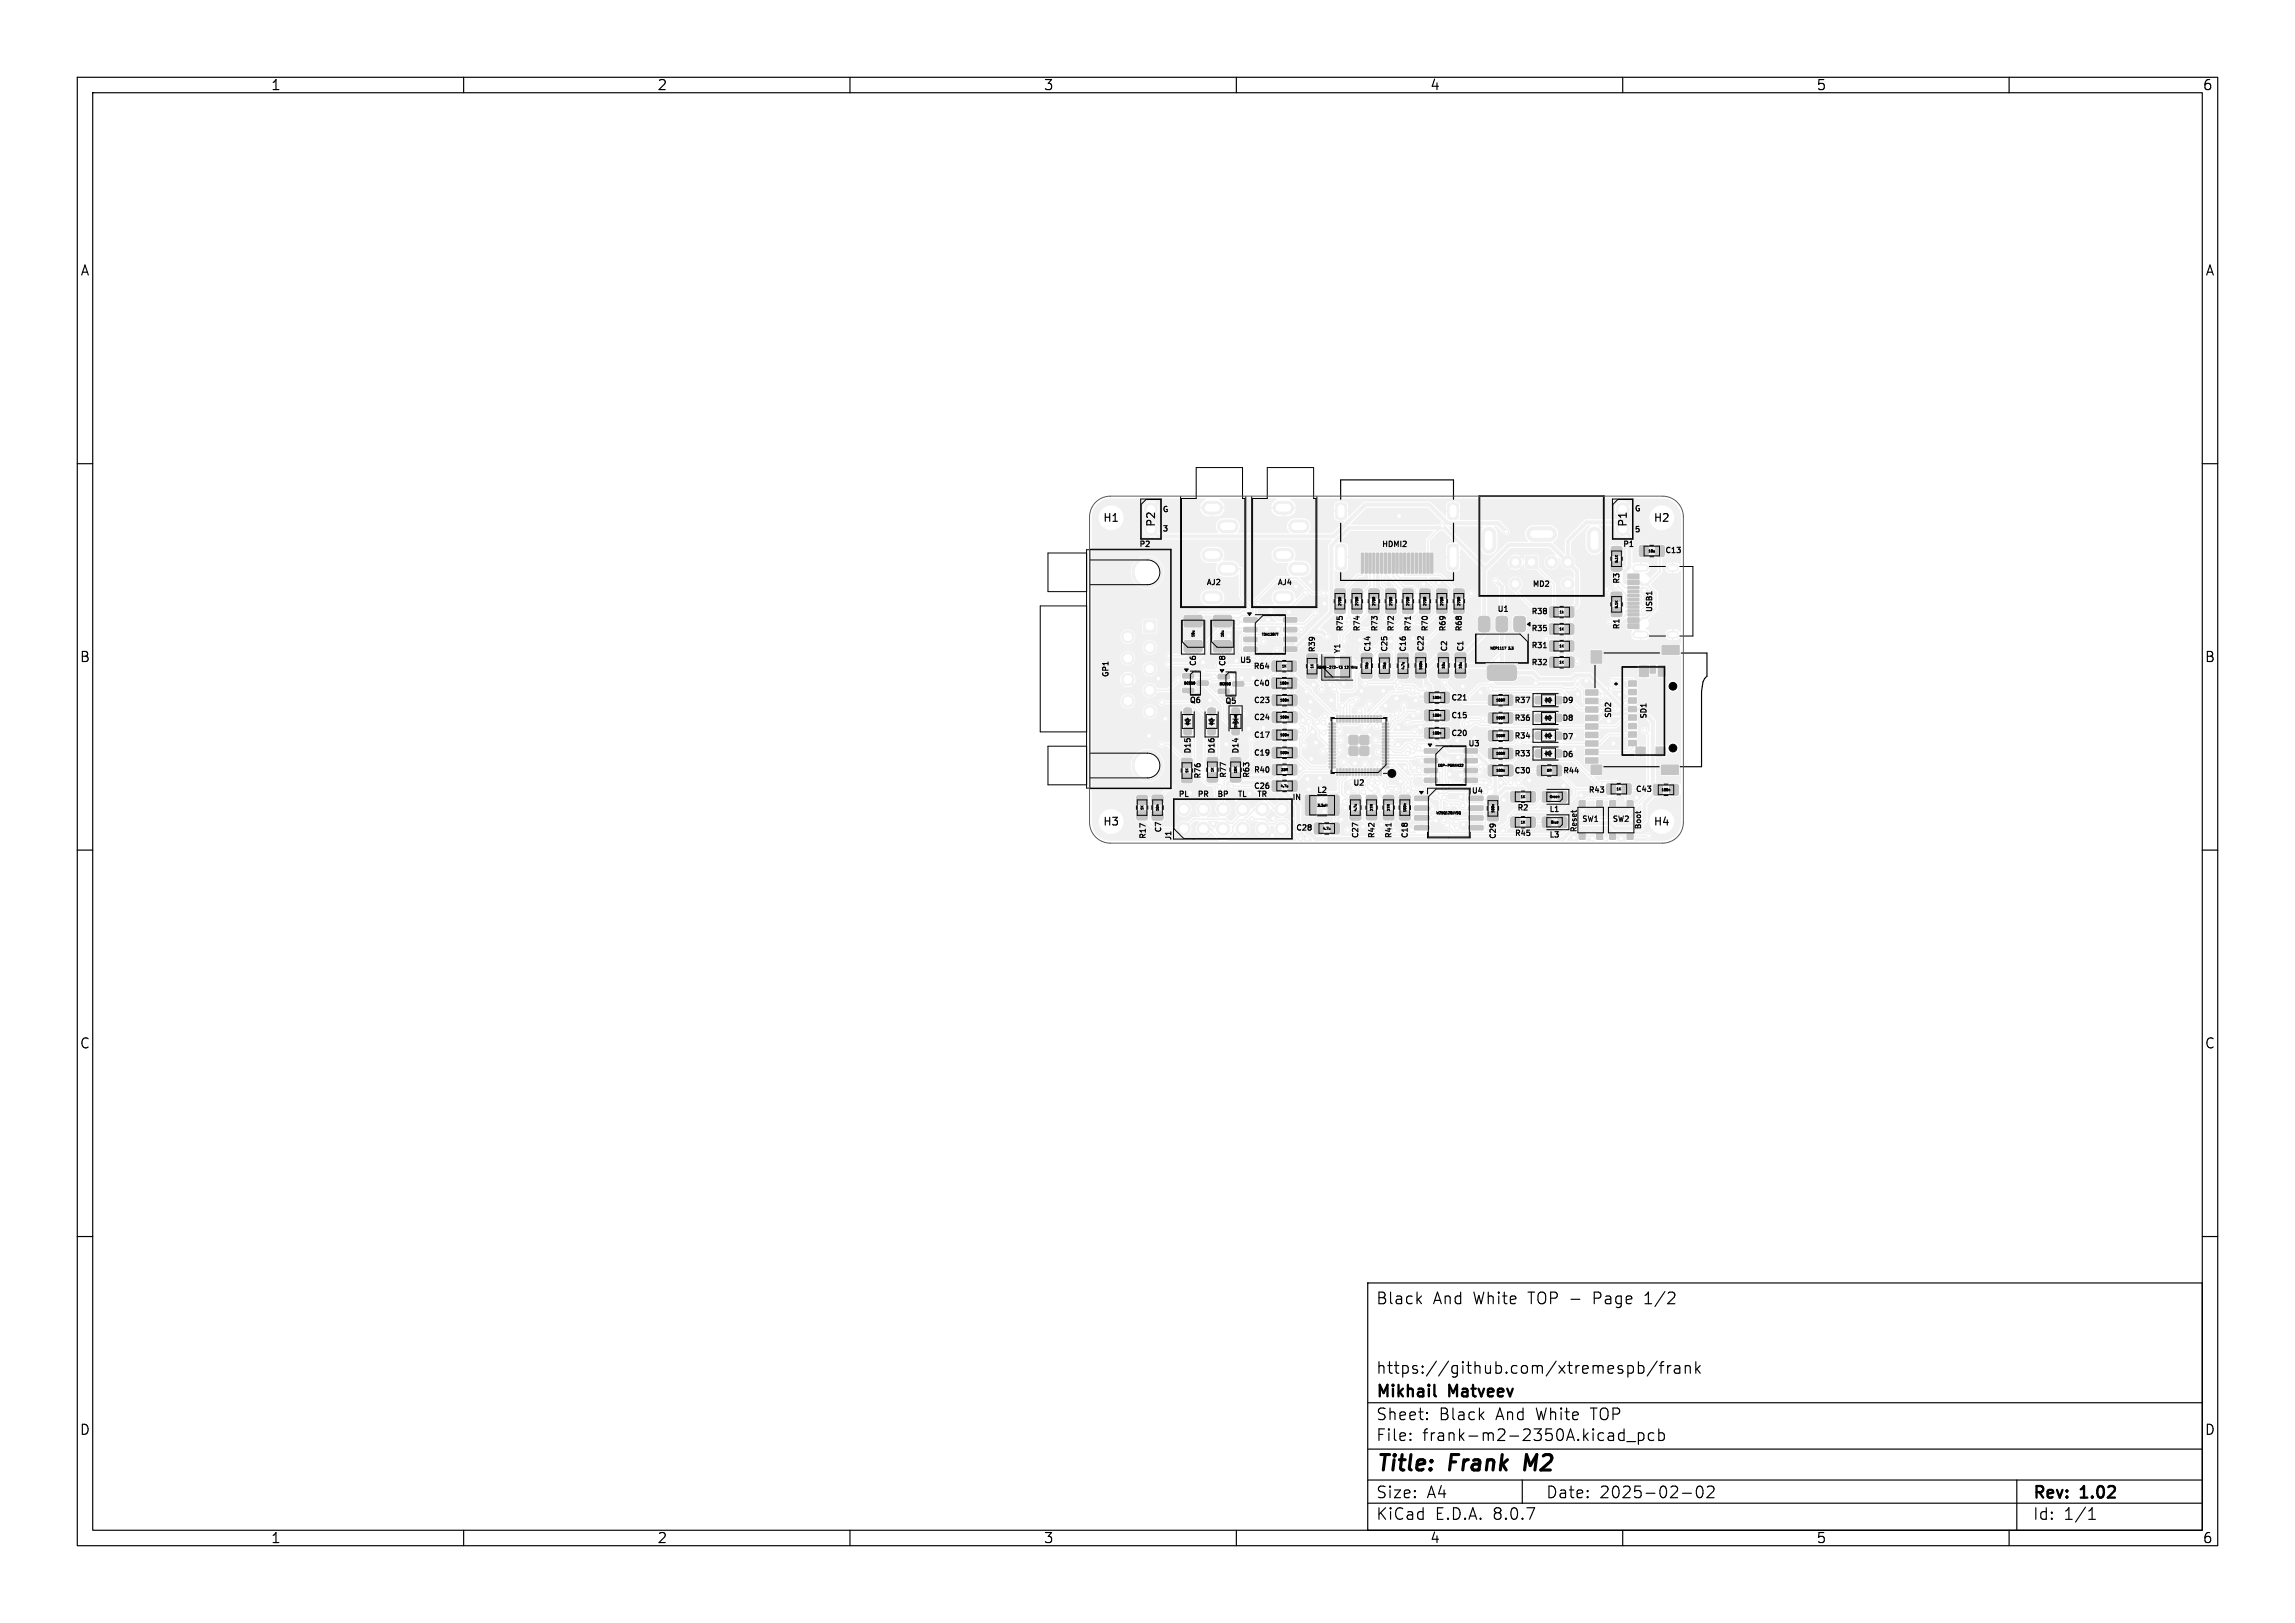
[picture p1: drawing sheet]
<svg xmlns="http://www.w3.org/2000/svg" width="297mm" height="210mm" viewBox="0 0 297 210" stroke-linecap="round" stroke-linejoin="round" font-family="sans-serif">
<defs><g id="words">
<g font-size="2.8">
<text x="178" y="190.9">Title:</text>
<text x="187.7" y="190.9">Frank</text>
<text x="198.2" y="190.9">M2</text>
</g>
<g font-size="2.1">
<text x="178" y="169">Black</text>
<text x="185.4" y="169">And</text>
<text x="190.7" y="169">White</text>
<text x="198" y="169">TOP -</text>
<text x="206.6" y="169">Page</text>
<text x="213.4" y="169">1/2</text>
<text x="178" y="178">https://github.com/xtremespb/frank</text>
<text x="178" y="184">Sheet:</text>
<text x="178" y="181.2">Mikhail</text>
<text x="186.2" y="184">Black</text>
<text x="187.6" y="181.2">Matveev</text>
<text x="193.7" y="184">And</text>
<text x="199" y="184">White</text>
<text x="206.2" y="184">TOP</text>
<text x="178" y="186.7">File:</text>
<text x="184.1" y="186.7">frank-m2-2350A.kicad_pcb</text>
<text x="178" y="196.9">KiCad</text>
<text x="178" y="194.1">Size:</text>
<text x="184.7" y="194.1">A4</text>
<text x="185.7" y="196.9">E.D.A.</text>
<text x="193.3" y="196.9">8.0.7</text>
<text x="200" y="194.1">Date:</text>
<text x="207" y="194.1">2025-02-02</text>
<text x="263" y="194.3">Rev:</text>
<text x="263" y="196.9">Id:</text>
<text x="267.1" y="196.9">1/1</text>
<text x="269.4" y="194.3">1.02</text>
</g>
<g font-size="1.8">
<text x="35" y="11.9">1</text>
<text x="85" y="11.9">2</text>
<text x="135" y="11.9">3</text>
<text x="185" y="11.9">4</text>
<text x="235" y="11.9">5</text>
<text x="285" y="11.9">6</text>
<text x="10.3" y="35.9">A</text>
<text x="285.4" y="35.9">A</text>
<text x="10.3" y="85.9">B</text>
<text x="285.3" y="85.9">B</text>
<text x="10.3" y="135.9">C</text>
<text x="285.3" y="135.9">C</text>
<text x="10.3" y="185.9">D</text>
<text x="285.3" y="185.9">D</text>
<text x="35" y="199.9">1</text>
<text x="85" y="199.9">2</text>
<text x="135" y="199.9">3</text>
<text x="185" y="199.9">4</text>
<text x="235" y="199.9">5</text>
<text x="285" y="199.9">6</text>
</g>
<g font-size="1.4">
<text x="142.7" y="67.7">H1</text>
<text x="149.7" y="68.3" transform="rotate(-90 149.7 68.3)">P2</text>
<text x="210.7" y="68.3" transform="rotate(-90 210.7 68.3)">P1</text>
<text x="213.9" y="67.7">H2</text>
<text x="142.7" y="107">H3</text>
<text x="213.9" y="107">H4</text>
</g>
<g font-size="1">
<text x="147.4" y="71">P2</text>
<text x="150.4" y="69">3</text>
<text x="150.4" y="66.5">G</text>
<text x="178.7" y="71">HDMI2</text>
<text x="209.9" y="71">P1</text>
<text x="211.5" y="69.1">5</text>
<text x="211.5" y="66.4">G</text>
<text x="215.4" y="71.8">C13</text>
<text x="156" y="75.9">AJ2</text>
<text x="165.2" y="75.9">AJ4</text>
<text x="198.2" y="76.1">MD2</text>
<text x="209.8" y="75.7" transform="rotate(-90 209.8 75.7)">R3</text>
<text x="174" y="81.9" transform="rotate(-90 174 81.9)">R75</text>
<text x="176.2" y="81.9" transform="rotate(-90 176.2 81.9)">R74</text>
<text x="178.5" y="81.9" transform="rotate(-90 178.5 81.9)">R73</text>
<text x="180.6" y="81.9" transform="rotate(-90 180.6 81.9)">R72</text>
<text x="182.8" y="81.9" transform="rotate(-90 182.8 81.9)">R71</text>
<text x="185" y="81.9" transform="rotate(-90 185 81.9)">R70</text>
<text x="187.3" y="81.9" transform="rotate(-90 187.3 81.9)">R69</text>
<text x="189.4" y="81.9" transform="rotate(-90 189.4 81.9)">R68</text>
<text x="193.7" y="79.4">U1</text>
<text x="198" y="79.7">R38</text>
<text x="198" y="81.9">R35</text>
<text x="209.8" y="81.6" transform="rotate(-90 209.8 81.6)">R1</text>
<text x="214" y="79.3" transform="rotate(-90 214 79.3)">USB1</text>
<text x="143.6" y="87.7" transform="rotate(-90 143.6 87.7)">GP1</text>
<text x="155" y="86.3" transform="rotate(-90 155 86.3)">C6</text>
<text x="158.8" y="86.3" transform="rotate(-90 158.8 86.3)">C8</text>
<text x="160.4" y="86">U5</text>
<text x="162.1" y="89">C40</text>
<text x="162.1" y="86.8">R64</text>
<text x="170.4" y="84.5" transform="rotate(-90 170.4 84.5)">R39</text>
<text x="173.6" y="84.7" transform="rotate(-90 173.6 84.7)">Y1</text>
<text x="177.5" y="84.4" transform="rotate(-90 177.5 84.4)">C14</text>
<text x="179.7" y="84.4" transform="rotate(-90 179.7 84.4)">C25</text>
<text x="182.1" y="84.4" transform="rotate(-90 182.1 84.4)">C16</text>
<text x="184.4" y="84.4" transform="rotate(-90 184.4 84.4)">C22</text>
<text x="187.5" y="84.4" transform="rotate(-90 187.5 84.4)">C2</text>
<text x="189.6" y="84.4" transform="rotate(-90 189.6 84.4)">C1</text>
<text x="198" y="86.3">R32</text>
<text x="198" y="84.1">R31</text>
<text x="153.9" y="91.2">Q6</text>
<text x="158.5" y="91.3">Q5</text>
<text x="162.1" y="95.7">C17</text>
<text x="162.1" y="91.2">C23</text>
<text x="162.1" y="93.4">C24</text>
<text x="187.8" y="95.4">C20</text>
<text x="187.8" y="93.1">C15</text>
<text x="187.8" y="90.8">C21</text>
<text x="195.9" y="93.5">R36</text>
<text x="195.9" y="91.2">R37</text>
<text x="195.9" y="95.8">R34</text>
<text x="202.1" y="95.9">D7</text>
<text x="202.1" y="91.2">D9</text>
<text x="202.1" y="93.5">D8</text>
<text x="208.7" y="93" transform="rotate(-90 208.7 93)">SD2</text>
<text x="213.3" y="93.1" transform="rotate(-90 213.3 93.1)">SD1</text>
<text x="154.3" y="97.7" transform="rotate(-90 154.3 97.7)">D15</text>
<text x="155.6" y="100.9" transform="rotate(-90 155.6 100.9)">R76</text>
<text x="157.4" y="97.7" transform="rotate(-90 157.4 97.7)">D16</text>
<text x="158.9" y="100.8" transform="rotate(-90 158.9 100.8)">R77</text>
<text x="160.5" y="97.7" transform="rotate(-90 160.5 97.7)">D14</text>
<text x="161.9" y="100.8" transform="rotate(-90 161.9 100.8)">R63</text>
<text x="162.1" y="100.2">R40</text>
<text x="162.1" y="98">C19</text>
<text x="175" y="101.8">U2</text>
<text x="189.9" y="96.8">U3</text>
<text x="195.9" y="98.1">R33</text>
<text x="195.9" y="100.3">C30</text>
<text x="202.1" y="98.2">D6</text>
<text x="202.2" y="100.3">R44</text>
<text x="150.5" y="107.8" transform="rotate(-90 150.5 107.8)">C7</text>
<text x="152.4" y="103.3">PL</text>
<text x="154.9" y="103.3">PR</text>
<text x="157.4" y="103.3">BP</text>
<text x="160.1" y="103.3">TL</text>
<text x="162.1" y="102.3">C26</text>
<text x="162.6" y="103.3">TR</text>
<text x="167.2" y="103.7">IN</text>
<text x="167.6" y="107.7">C28</text>
<text x="170.3" y="102.8">L2</text>
<text x="190.4" y="102.9">U4</text>
<text x="196.3" y="105.1">R2</text>
<text x="200.4" y="105.3">L1</text>
<text x="204.2" y="107.8" transform="rotate(-90 204.2 107.8)">Reset</text>
<text x="204.6" y="106.5">SW1</text>
<text x="205.4" y="102.8">R43</text>
<text x="208.6" y="106.5">SW2</text>
<text x="211.5" y="102.7">C43</text>
<text x="212.5" y="107.4" transform="rotate(-90 212.5 107.4)">Boot</text>
<text x="148.5" y="108.7" transform="rotate(-90 148.5 108.7)">R17</text>
<text x="151.8" y="108.8" transform="rotate(-90 151.8 108.8)">J1</text>
<text x="176" y="108.6" transform="rotate(-90 176 108.6)">C27</text>
<text x="178.1" y="108.6" transform="rotate(-90 178.1 108.6)">R42</text>
<text x="180.3" y="108.6" transform="rotate(-90 180.3 108.6)">R41</text>
<text x="182.4" y="108.6" transform="rotate(-90 182.4 108.6)">C18</text>
<text x="193.8" y="108.7" transform="rotate(-90 193.8 108.7)">C29</text>
<text x="195.9" y="108.4">R45</text>
<text x="200.4" y="108.6">L3</text>
</g>
<g font-size=".4">
<text x="213.3" y="71.5">10u</text>
<text x="209.4" y="72.9" transform="rotate(-90 209.4 72.9)">5.1K</text>
<text x="154.6" y="82.5" transform="rotate(-90 154.6 82.5)">10u</text>
<text x="158.4" y="82.5" transform="rotate(-90 158.4 82.5)">10u</text>
<text x="163.3" y="82.3">TDA1387T</text>
<text x="173.6" y="78.4" transform="rotate(-90 173.6 78.4)">270R</text>
<text x="175.8" y="78.4" transform="rotate(-90 175.8 78.4)">270R</text>
<text x="178" y="78.4" transform="rotate(-90 178 78.4)">270R</text>
<text x="180.2" y="78.4" transform="rotate(-90 180.2 78.4)">270R</text>
<text x="182.4" y="78.4" transform="rotate(-90 182.4 78.4)">270R</text>
<text x="184.6" y="78.4" transform="rotate(-90 184.6 78.4)">270R</text>
<text x="186.8" y="78.4" transform="rotate(-90 186.8 78.4)">270R</text>
<text x="189" y="78.4" transform="rotate(-90 189 78.4)">270R</text>
<text x="201.8" y="83.8">1K</text>
<text x="201.8" y="81.6">1K</text>
<text x="201.8" y="79.4">1k</text>
<text x="209.4" y="78.8" transform="rotate(-90 209.4 78.8)">5.1K</text>
<text x="153.2" y="88.6">BC850</text>
<text x="157.8" y="88.7">BC850</text>
<text x="165.6" y="88.6">100n</text>
<text x="165.9" y="86.4">1K</text>
<text x="170" y="86.5" transform="rotate(-90 170 86.5)">1K</text>
<text x="170.4" y="86.6">ABM8-272-T3</text>
<text x="174" y="86.6">12</text>
<text x="174.9" y="86.6">MHz</text>
<text x="177.1" y="86.6" transform="rotate(-90 177.1 86.6)">15p</text>
<text x="179.4" y="86.6" transform="rotate(-90 179.4 86.6)">15p</text>
<text x="181.8" y="86.7" transform="rotate(-90 181.8 86.7)">4.7u</text>
<text x="184.1" y="86.7" transform="rotate(-90 184.1 86.7)">100n</text>
<text x="187" y="86.6" transform="rotate(-90 187 86.6)">10u</text>
<text x="189.2" y="86.6" transform="rotate(-90 189.2 86.6)">10u</text>
<text x="192.8" y="84.1">NCP1117</text>
<text x="195.2" y="84.1">3.3</text>
<text x="201.8" y="85.9">1K</text>
<text x="153.9" y="93.8" transform="rotate(-90 153.9 93.8)">3V3</text>
<text x="157" y="93.8" transform="rotate(-90 157 93.8)">3V3</text>
<text x="160.1" y="94.2" transform="rotate(-90 160.1 94.2)">1N4148</text>
<text x="165.6" y="95.3">100n</text>
<text x="165.6" y="90.8">100n</text>
<text x="165.6" y="93">100n</text>
<text x="185.4" y="95.1">100n</text>
<text x="185.4" y="92.8">100n</text>
<text x="185.4" y="90.5">100n</text>
<text x="193.6" y="93.1">100R</text>
<text x="193.6" y="90.8">100R</text>
<text x="193.6" y="95.4">100R</text>
<text x="199.9" y="95.4">3V3</text>
<text x="199.9" y="90.8">3V3</text>
<text x="199.9" y="93.1">3V3</text>
<text x="153.8" y="100" transform="rotate(-90 153.8 100)">1K</text>
<text x="157.1" y="99.9" transform="rotate(-90 157.1 99.9)">1K</text>
<text x="160.1" y="100.1" transform="rotate(-90 160.1 100.1)">10K</text>
<text x="165.6" y="97.6">100n</text>
<text x="165.7" y="101.9">4.7u</text>
<text x="165.8" y="99.8">33R</text>
<text x="186.1" y="99.3">ESP-PSRAM32</text>
<text x="193.6" y="97.7">100R</text>
<text x="193.6" y="99.9">100n</text>
<text x="199.9" y="97.7">3V3</text>
<text x="200.2" y="99.9">0R</text>
<text x="148" y="104.8" transform="rotate(-90 148 104.8)">1K</text>
<text x="150" y="105" transform="rotate(-90 150 105)">10n</text>
<text x="170.5" y="104.4">3.3uH</text>
<text x="171.2" y="107.4">4.7u</text>
<text x="175.6" y="105" transform="rotate(-90 175.6 105)">4.7u</text>
<text x="177.7" y="105" transform="rotate(-90 177.7 105)">27R</text>
<text x="179.9" y="105" transform="rotate(-90 179.9 105)">27R</text>
<text x="182" y="105.1" transform="rotate(-90 182 105.1)">100n</text>
<text x="185.8" y="105.4">W25Q128JVSQ</text>
<text x="193.4" y="105.2" transform="rotate(-90 193.4 105.2)">100n</text>
<text x="196.8" y="106.6">1K</text>
<text x="196.8" y="103.3">1K</text>
<text x="200.5" y="103.3">Green</text>
<text x="200.7" y="106.6">Blue</text>
<text x="209.2" y="102.3">1K</text>
<text x="215" y="102.4">100n</text>
</g>
</g></defs>
<g fill="#f0f0f0" stroke="#f0f0f0" stroke-width=".13">
<path d="M194.7 96.9l.2-.1 .8 .1 .1 .2-.1 1-.2 .1-.8-.1-.1-.1z"/>
<path d="M192.7 96.9l.1-.1 .9 .1 .1 .2-.1 1-.1 .1-.9-.1-.1-.1z"/>
<path d="M148 80.2h1.6v1.6h-1.6z"/>
<path d="M166.8 94.4h.1h.9l.1 .2-.1 1.2h-.2h-.8l-.1-.2z"/>
<path d="M164.7 94.4h.2h.8l.1 .2-.1 1.2h-.2h-.8l-.1-.2z"/>
<path d="M184.4 96.9h1.6l.1 .1v.4l-.2 .1-1.5-.1-.1-.1z"/>
<path d="M184.4 98.2l1.6-.1 .1 .2v.3l-.2 .1h-1.5l-.1-.1z"/>
<path d="M184.4 99.4h1.6l.1 .1v.4l-.2 .1h-1.5l-.1-.2z"/>
<path d="M184.4 100.7h1.6l.1 .1v.4l-.2 .1h-1.5l-.1-.2z"/>
<path d="M189.5 100.7h1.6l.1 .1v.4l-.1 .1h-1.5l-.1-.2z"/>
<path d="M189.5 99.4h1.6l.1 .1v.4l-.1 .1h-1.5l-.1-.2z"/>
<path d="M189.5 98.2l1.6-.1 .1 .2v.3l-.1 .1h-1.5l-.1-.1z"/>
<path d="M189.5 96.9h1.6l.1 .1v.4l-.1 .1-1.5-.1-.1-.1z"/>
<path d="M194.7 92.3l.2-.1 .8 .1 .1 .2-.1 1-.2 .1-.8-.1-.1-.1z"/>
<path d="M192.7 92.3l.1-.1 .9 .1 .1 .2-.1 1-.1 .1-.9-.1-.1-.1z"/>
<path d="M211.7 96.7h1.2v1.1h-1.2z"/>
<path d="M214.3 96.7h1.2v1.1h-1.2z"/>
<path d="M212.2 86.1h1.1v1.5h-1.1z"/>
<path d="M213.6 86.1h.6v1h-.6z"/>
<path d="M214.6 86.1h.9v1.4h-.9z"/>
<path d="M210.8 88.1h1v.7h-1z"/>
<path d="M210.8 89.2h1v.7h-1z"/>
<path d="M210.8 90.3h1v.7h-1z"/>
<path d="M210.8 91.4h1v.7h-1z"/>
<path d="M210.8 92.5h1v.7h-1z"/>
<path d="M210.8 93.6h1v.7h-1z"/>
<path d="M210.8 94.7h1v.7h-1z"/>
<path d="M210.8 95.8h1v.7h-1z"/>
<path d="M178.9 99.2h.8v.1l-.8 .1z"/>
<path d="M178.9 98.8h.8v.1l-.8 .1z"/>
<path d="M178.9 98.4h.8v.1l-.8 .1z"/>
<path d="M178.9 98h.8v.1l-.8 .1z"/>
<path d="M178.9 97.6h.8v.1l-.8 .1z"/>
<path d="M178.9 97.2h.8v.1l-.8 .1z"/>
<path d="M178.9 96.8h.8v.1l-.8 .1z"/>
<path d="M178.9 96.4h.8v.1l-.8 .1z"/>
<path d="M178.9 96h.8v.1l-.8 .1z"/>
<path d="M178.9 95.6h.8v.1l-.8 .1z"/>
<path d="M178.9 95.2h.8v.1l-.8 .1z"/>
<path d="M178.9 94.8h.8v.1l-.8 .1z"/>
<path d="M178.9 94.4h.8v.1l-.8 .1z"/>
<path d="M178.9 94h.8v.1l-.8 .1z"/>
<path d="M178.9 93.6h.8v.1l-.8 .1z"/>
<path d="M178.6 92.6h.2l-.1 .9-.1-.1z"/>
<path d="M178.2 92.6h.2l-.1 .9-.1-.1z"/>
<path d="M177.8 92.6h.2l-.1 .9-.1-.1z"/>
<path d="M177.4 92.6h.2l-.1 .9-.1-.1z"/>
<path d="M177 92.6h.2l-.1 .9-.1-.1z"/>
<path d="M176.6 92.6h.2l-.1 .9-.1-.1z"/>
<path d="M176.2 92.6h.2l-.1 .9-.1-.1z"/>
<path d="M175.8 92.6h.2l-.1 .9-.1-.1z"/>
<path d="M175.4 92.6h.2l-.1 .9-.1-.1z"/>
<path d="M175 92.6h.2l-.1 .9-.1-.1z"/>
<path d="M174.6 92.6h.2l-.1 .9-.1-.1z"/>
<path d="M174.2 92.6h.2l-.1 .9-.1-.1z"/>
<path d="M173.8 92.6h.2l-.1 .9-.1-.1z"/>
<path d="M173.4 92.6h.2l-.1 .9-.1-.1z"/>
<path d="M173 92.6h.2l-.1 .9-.1-.1z"/>
<path d="M172 93.6h.8l.1 .1-.9 .1z"/>
<path d="M172 94h.8l.1 .1-.9 .1z"/>
<path d="M172 94.4h.8l.1 .1-.9 .1z"/>
<path d="M172 94.8h.8l.1 .1-.9 .1z"/>
<path d="M172 95.2h.8l.1 .1-.9 .1z"/>
<path d="M172 95.6h.8l.1 .1-.9 .1z"/>
<path d="M172 96h.8l.1 .1-.9 .1z"/>
<path d="M172 96.4h.8l.1 .1-.9 .1z"/>
<path d="M172 96.8h.8l.1 .1-.9 .1z"/>
<path d="M172 97.2h.8l.1 .1-.9 .1z"/>
<path d="M172 97.6h.8l.1 .1-.9 .1z"/>
<path d="M172 98h.8l.1 .1-.9 .1z"/>
<path d="M172 98.4h.8l.1 .1-.9 .1z"/>
<path d="M172 98.8h.8l.1 .1-.9 .1z"/>
<path d="M172 99.2h.8l.1 .1-.9 .1z"/>
<path d="M173 99.5h.2l-.1 .8h-.1z"/>
<path d="M173.4 99.5h.2l-.1 .8h-.1z"/>
<path d="M173.8 99.5h.2l-.1 .8h-.1z"/>
<path d="M174.2 99.5h.2l-.1 .8h-.1z"/>
<path d="M174.6 99.5h.2l-.1 .8h-.1z"/>
<path d="M175 99.5h.2l-.1 .8h-.1z"/>
<path d="M175.4 99.5h.2l-.1 .8h-.1z"/>
<path d="M175.8 99.5h.2l-.1 .8h-.1z"/>
<path d="M176.2 99.5h.2l-.1 .8h-.1z"/>
<path d="M176.6 99.5h.2l-.1 .8h-.1z"/>
<path d="M177 99.5h.2l-.1 .8h-.1z"/>
<path d="M177.4 99.5h.2l-.1 .8h-.1z"/>
<path d="M177.8 99.5h.2l-.1 .8h-.1z"/>
<path d="M178.2 99.5h.2l-.1 .8h-.1z"/>
<path d="M178.6 99.5h.2l-.1 .8h-.1z"/>
<path d="M174.2 94.8h3.3v3.3h-3.3z"/>
<path d="M164.7 99l.2-.1 .9 .1v.2v1l-.2 .1-.9-.1-.1-.1z"/>
<path d="M166.7 99l.2-.1 .9 .1v.2v1l-.2 .1-.9-.1-.1-.1z"/>
<path d="M200.6 85.1l.1-.1 .9 .1 .1 .2-.1 1-.2 .1-.8-.1-.1-.1z"/>
<path d="M202.6 85.1l.1-.1 .9 .1 .1 .2-.1 1-.2 .1-.8-.1-.1-.1z"/>
<path d="M157.1 82.9h.2h1.9l.2 .2v1.1l-.3 .2h-1.9l-.2-.3z"/>
<path d="M157.1 79.7l.2-.1h1.9l.2 .3v1.1l-.3 .1h-1.9l-.2-.2z"/>
<path d="M174.7 102.9h.2h1.2v.2v.9l-.2 .1-1.2-.1v-.2z"/>
<path d="M174.7 105h.2h1.2v.2v.9h-.2h-1.2v-.2z"/>
<path d="M166.8 89.9h.1h.9l.1 .2-.1 1.2h-.2h-.8l-.1-.2z"/>
<path d="M164.7 89.9h.2h.8l.1 .2-.1 1.2h-.2h-.8l-.1-.2z"/>
<path d="M197.6 105.8l.1-.1 .9 .1 .1 .2-.1 1-.2 .1-.8-.1-.1-.1z"/>
<path d="M195.6 105.8l.1-.1 .9 .1 .1 .2-.1 1-.1 .1-.9-.1-.1-.1z"/>
<path d="M214.3 70.6h.2h.8l.1 .2-.1 1.2h-.2h-.8l-.1-.2z"/>
<path d="M212.2 70.6h.2h.8l.1 .2-.1 1.2h-.1h-.9l-.1-.2z"/>
<path d="M194.7 90l.2-.1 .8 .1 .1 .2-.1 1-.2 .1-.8-.1-.1-.1z"/>
<path d="M192.7 90l.1-.1 .9 .1 .1 .2-.1 1-.1 .1-.9-.1-.1-.1z"/>
<path d="M183.8 76.3l.1-.1 1.1 .1 .1 .2-.1 .8-.1 .1-1.1-.1-.1-.1z"/>
<path d="M183.8 78.3l.1-.1 1.1 .1 .1 .2-.1 .8-.1 .1-1.1-.1-.1-.1z"/>
<path d="M171.9 102.9h1.1l.3 .1v2.3l-.2 .2h-1l-.2-.1v-2.3z"/>
<path d="M169 102.9h1.1l.2 .1v2.3l-.1 .2h-1l-.3-.1v-2.3z"/>
<path d="M166.8 96.7h.1h.9l.1 .2-.1 1.2h-.2h-.8l-.1-.2z"/>
<path d="M164.7 96.7h.2h.8l.1 .2-.1 1.2h-.2h-.8l-.1-.2z"/>
<path d="M181.6 76.3l.1-.1 1.1 .1 .1 .2-.1 .8-.2 .1-1-.1-.1-.1z"/>
<path d="M181.6 78.3l.1-.1 1.1 .1 .1 .2-.1 .8-.2 .1-1-.1-.1-.1z"/>
<path d="M197.4 72h1.6v1.6h-1.6z"/>
<path d="M149.1 102.9h.2h1.2v.2v.9l-.2 .1-1.2-.1v-.2z"/>
<path d="M149.1 105h.2h1.2v.2v.9h-.2h-1.2v-.2z"/>
<path d="M192.6 99h.2h.9l.1 .2-.1 1.2h-.2h-.9v-.2z"/>
<path d="M194.7 99h.2h.9v.2v1.2h-.2h-.9l-.1-.2z"/>
<path d="M176.2 84.6l.2-.1 1.1 .1 .1 .2-.1 .8-.2 .1-1.1-.1-.1-.2z"/>
<path d="M176.2 86.7l.2-.1 1.1 .1 .1 .1-.1 .9-.2 .1-1.1-.1-.1-.2z"/>
<path d="M198.7 97.1l.2-.1 .7 .1v.2v.6l-.2 .1-.7-.1v-.1z"/>
<path d="M201.2 97.1l.2-.1 .7 .1 .1 .2-.1 .6-.2 .1-.7-.1-.1-.1z"/>
<path d="M159.3 100.1l.1-.1 1.1 .1 .1 .2-.1 .8-.2 .1-1-.1-.1-.1z"/>
<path d="M159.3 98.1l.1-.1 1.1 .1 .1 .2-.1 .8-.2 .1-1-.1-.1-.1z"/>
<path d="M201.7 102.5l.2-.1 .8 .1 .1 .2-.1 1-.2 .1-.8-.1-.1-.1z"/>
<path d="M199.6 102.5l.2-.1 .9 .1v.2v1l-.2 .1-.9-.1v-.1z"/>
<path d="M210.7 80.7h1.4v.6h-1.4z"/>
<path d="M210.7 80h1.4v.6h-1.4z"/>
<path d="M210.7 79.4h1.4v.3h-1.4z"/>
<path d="M210.7 78.9h1.4v.3h-1.4z"/>
<path d="M210.7 78.4h1.4v.3h-1.4z"/>
<path d="M210.7 77.9h1.4v.3h-1.4z"/>
<path d="M210.7 77.4h1.4v.3h-1.4z"/>
<path d="M210.7 76.9h1.4v.3h-1.4z"/>
<path d="M210.7 76.4h1.4v.3h-1.4z"/>
<path d="M210.7 75.9h1.4v.3h-1.4z"/>
<path d="M210.7 75.1h1.4v.6h-1.4z"/>
<path d="M210.7 74.3h1.4v.6h-1.4z"/>
<path d="M166.8 101h.1h.9l.1 .2-.1 1.2h-.2h-.8l-.1-.2z"/>
<path d="M164.7 101h.2h.8l.1 .2-.1 1.2h-.2h-.8l-.1-.2z"/>
<path d="M171.3 86.6h1.4v1.2h-1.4z"/>
<path d="M173.5 86.6h1.4v1.2h-1.4z"/>
<path d="M173.5 84.9h1.4v1.2h-1.4z"/>
<path d="M171.3 84.9h1.4v1.2h-1.4z"/>
<path d="M172.2 106.5h.2h.9v.2v1.2h-.2h-.9v-.2z"/>
<path d="M170.1 106.5h.2h.9v.2v1.2h-.2h-.9v-.2z"/>
<path d="M201 99.1l.1-.1 .9 .1 .1 .2-.1 1-.2 .1-.8-.1-.1-.1z"/>
<path d="M199 99.1l.2-.1 .8 .1 .1 .2-.1 1-.2 .1-.8-.1-.1-.1z"/>
<path d="M153.3 82.9h.2h1.9l.2 .2v1.1l-.3 .2h-1.9l-.2-.3z"/>
<path d="M153.3 79.7l.2-.1h1.9l.2 .3v1.1l-.3 .1h-1.9l-.2-.2z"/>
<path d="M156.4 94.2l.2-.1 .6 .1 .1 .2-.1 .6-.2 .1-.6-.1-.1-.1z"/>
<path d="M156.4 91.7l.2-.1 .6 .1 .1 .2-.1 .6-.2 .1-.6-.1-.1-.1z"/>
<path d="M184.4 94.2l.2-.1 .8 .1 .1 .2-.1 1.1-.1 .1-.9-.1-.1-.2z"/>
<path d="M186.5 94.2l.2-.1 .8 .1 .1 .2-.1 1.1-.2 .1-.8-.1-.1-.2z"/>
<path d="M204.4 107.8h.7v.8h-.7z"/>
<path d="M204.4 103.6h.7v.8h-.7z"/>
<path d="M206.6 107.8h.8v.8h-.8z"/>
<path d="M206.6 103.6h.8v.8h-.8z"/>
<path d="M166.8 92.1h.1h.9l.1 .2-.1 1.2h-.2h-.8l-.1-.2z"/>
<path d="M164.7 92.1h.2h.8l.1 .2-.1 1.2h-.2h-.8l-.1-.2z"/>
<path d="M176.1 71.6h.3v2.6h-.3z"/>
<path d="M176.6 71.6h.3v2.6h-.3z"/>
<path d="M177.1 71.6h.3v2.6h-.3z"/>
<path d="M177.6 71.6h.3v2.6h-.3z"/>
<path d="M178.2 71.6h.2v2.6h-.2z"/>
<path d="M178.7 71.6h.3v2.6h-.3z"/>
<path d="M179.2 71.6h.3v2.6h-.3z"/>
<path d="M179.6 71.6h.3v2.6h-.3z"/>
<path d="M180.1 71.6h.3v2.6h-.3z"/>
<path d="M180.6 71.6h.3v2.6h-.3z"/>
<path d="M181.1 71.6h.3v2.6h-.3z"/>
<path d="M181.7 71.6h.2v2.6h-.2z"/>
<path d="M182.2 71.6h.3v2.6h-.3z"/>
<path d="M182.6 71.6h.4v2.6h-.4z"/>
<path d="M183.1 71.6h.3v2.6h-.3z"/>
<path d="M183.6 71.6h.3v2.6h-.3z"/>
<path d="M184.1 71.6h.3v2.6h-.3z"/>
<path d="M184.6 71.6h.3v2.6h-.3z"/>
<path d="M185.2 71.6h.3v2.6h-.3z"/>
<path d="M187.5 70.5h1l.2 .2v2.7v.2l-.2 .1h-.9l-.2-.2-.1-2.7z"/>
<path d="M187.4 65.2l.3-.1h.8l.2 .1v1.6l-.1 .3-.9 .1-.3-.2z"/>
<path d="M172.9 65.2l.3-.1h.8l.2 .1v1.6l-.1 .3-.9 .1-.3-.2z"/>
<path d="M173 70.5h1l.2 .2v2.7v.2l-.2 .1h-.9l-.2-.2-.1-2.7z"/>
<path d="M188.3 84.5h.2h1.2v.2v.9l-.2 .1-1.2-.1v-.2z"/>
<path d="M188.3 86.6h.2h1.2v.2v.9h-.2h-1.2v-.2z"/>
<path d="M192.5 103h.2h1.2v.2v.9l-.2 .1-1.2-.1v-.2z"/>
<path d="M192.5 105.1h.2h1.2v.2v.9h-.2h-1.2v-.2z"/>
<path d="M194.7 94.6l.2-.1 .8 .1 .1 .2-.1 1-.2 .1-.8-.1-.1-.1z"/>
<path d="M192.7 94.6l.1-.1 .9 .1 .1 .2-.1 1-.1 .1-.9-.1-.1-.1z"/>
<path d="M172.8 76.3l.2-.1 1 .1 .1 .2-.1 .8-.2 .1-1-.1-.1-.1z"/>
<path d="M172.8 78.3l.2-.1 1 .1 .1 .2-.1 .8-.2 .1-1-.1-.1-.1z"/>
<path d="M157.7 87.3h1.3l.1 .1v.4l-.2 .1-1.2-.1-.1-.1z"/>
<path d="M157.7 89.2h1.3l.1 .1v.4l-.2 .1-1.2-.1-.1-.1z"/>
<path d="M159.5 88.2h1.4l.1 .2v.3l-.2 .1h-1.2l-.1-.1z"/>
<path d="M176.9 105l.2-.1 1 .1 .1 .2-.1 .8-.2 .1-1-.1-.1-.1z"/>
<path d="M176.9 103l.2-.1 1 .1 .1 .2-.1 .8-.2 .1-1-.1-.1-.1z"/>
<path d="M153.1 87.2h1.3l.1 .1v.4l-.2 .1-1.2-.1-.1-.1z"/>
<path d="M153.1 89.1h1.3l.1 .1v.4l-.2 .1-1.2-.1-.1-.1z"/>
<path d="M154.9 88.1h1.4l.1 .2v.3l-.2 .1h-1.2l-.1-.1z"/>
<path d="M198.7 94.8l.2-.1 .7 .1v.2v.6l-.2 .1-.7-.1v-.1z"/>
<path d="M201.2 94.8l.2-.1 .7 .1 .1 .2-.1 .6-.2 .1-.7-.1-.1-.1z"/>
<path d="M202.6 78.6l.1-.1 .9 .1 .1 .2-.1 1-.2 .1-.8-.1-.1-.1z"/>
<path d="M200.6 78.6l.1-.1 .9 .1 .1 .2-.1 1-.2 .1-.8-.1-.1-.1z"/>
<path d="M166.7 87.7h.2h.9v.2v1.2h-.2h-.9l-.1-.2z"/>
<path d="M164.6 87.7h.2h.9v.2v1.2h-.2h-.9v-.2z"/>
<path d="M180.9 86.7l.2-.1 1.1 .1 .1 .1-.1 .9-.2 .1-1.1-.1-.1-.2z"/>
<path d="M180.9 84.6l.2-.1 1.1 .1 .1 .2-.1 .8-.2 .1-1.1-.1-.1-.2z"/>
<path d="M153 100.2l.2-.1 1 .1 .1 .2-.1 .8-.2 .1-1-.1-.1-.1z"/>
<path d="M153 98.2l.2-.1 1 .1 .1 .2-.1 .8-.2 .1-1-.1-.1-.1z"/>
<path d="M208.6 70.8l.1-.1 1.1 .1 .1 .2-.1 .8-.2 .1-1-.1-.1-.1z"/>
<path d="M208.6 72.8l.1-.1 1.1 .1 .1 .2-.1 .8-.2 .1-1-.1-.1-.1z"/>
<path d="M198.7 90.2l.2-.1 .7 .1v.2v.6l-.2 .1-.7-.1v-.1z"/>
<path d="M201.2 90.2l.2-.1 .7 .1 .1 .2-.1 .6-.2 .1-.7-.1-.1-.1z"/>
<path d="M186.1 84.5h.2h1.2v.2v.9l-.2 .1-1.2-.1v-.2z"/>
<path d="M186.1 86.6h.2h1.2v.2v.9h-.2h-1.2v-.2z"/>
<path d="M202.6 83l.1-.1 .9 .1 .1 .2-.1 1-.2 .1-.8-.1-.1-.1z"/>
<path d="M200.6 83l.1-.1 .9 .1 .1 .2-.1 1-.2 .1-.8-.1-.1-.1z"/>
<path d="M153.3 94.2l.1-.1 .7 .1 .1 .2-.1 .6-.2 .1-.6-.1-.1-.1z"/>
<path d="M153.3 91.7l.1-.1 .7 .1 .1 .2-.1 .6-.2 .1-.6-.1-.1-.1z"/>
<path d="M184.4 91.9l.2-.1 .8 .1 .1 .2-.1 1.1-.1 .1-.9-.1-.1-.2z"/>
<path d="M186.5 91.9l.2-.1 .8 .1 .1 .2-.1 1.1-.2 .1-.8-.1-.1-.2z"/>
<path d="M195.6 102.5l.1-.1 .9 .1 .1 .2-.1 1-.1 .1-.9-.1-.1-.1z"/>
<path d="M197.6 102.5l.1-.1 .9 .1 .1 .2-.1 1-.2 .1-.8-.1-.1-.1z"/>
<path d="M205.9 84.2h1.4v1.6h-1.4z"/>
<path d="M215 99h2.2v1.2h-2.2z"/>
<path d="M205.2 89.3h1.6v.7h-1.6z"/>
<path d="M205.2 90.4h1.6v.7h-1.6z"/>
<path d="M205.2 91.5h1.6v.7h-1.6z"/>
<path d="M205.2 92.6h1.6v.7h-1.6z"/>
<path d="M205.2 93.7h1.6v.7h-1.6z"/>
<path d="M205.2 94.8h1.6v.7h-1.6z"/>
<path d="M205.2 95.9h1.6v.7h-1.6z"/>
<path d="M205.2 97h1.6v.7h-1.6z"/>
<path d="M205.2 98.1h1.6v.7h-1.6z"/>
<path d="M205.9 99h1.4v1.2h-1.4z"/>
<path d="M215.1 83.5h2.2v1.2h-2.2z"/>
<path d="M184.4 89.6l.2-.1 .8 .1 .1 .2-.1 1.1-.1 .1-.9-.1-.1-.2z"/>
<path d="M186.5 89.6l.2-.1 .8 .1 .1 .2-.1 1.1-.2 .1-.8-.1-.1-.2z"/>
<path d="M208.6 78.7l.1-.1 1.1 .1 .1 .2-.1 .8-.2 .1-1-.1-.1-.1z"/>
<path d="M208.6 76.7l.1-.1 1.1 .1 .1 .2-.1 .8-.2 .1-1-.1-.1-.1z"/>
<path d="M161 79.9h1.6l.1 .1v.4l-.2 .1h-1.5l-.1-.2z"/>
<path d="M161 81.2h1.6l.1 .1v.4l-.2 .1h-1.5l-.1-.2z"/>
<path d="M161 82.5l1.6-.1 .1 .2v.3l-.2 .1h-1.5l-.1-.1z"/>
<path d="M161 83.7h1.6l.1 .2v.3l-.2 .1h-1.5l-.1-.1z"/>
<path d="M166.1 83.7h1.7l.1 .2-.1 .3-.1 .1h-1.5l-.1-.1z"/>
<path d="M166.1 82.5l1.7-.1 .1 .2-.1 .3-.1 .1h-1.5l-.1-.1z"/>
<path d="M166.1 81.2h1.7l.1 .1-.1 .4-.1 .1h-1.5l-.1-.2z"/>
<path d="M166.1 79.9h1.7l.1 .1-.1 .4-.1 .1h-1.5l-.1-.2z"/>
<path d="M201.7 105.8l.2-.1 .8 .1 .1 .2-.1 1-.2 .1-.8-.1-.1-.1z"/>
<path d="M199.6 105.8l.2-.1 .9 .1v.2v1l-.2 .1-.9-.1v-.1z"/>
<path d="M208.3 107.8h.8v.8h-.8z"/>
<path d="M208.3 103.6h.8v.8h-.8z"/>
<path d="M210.6 107.8h.7v.8h-.7z"/>
<path d="M210.6 103.6h.7v.8h-.7z"/>
<path d="M179.1 105l.1-.1 1.1 .1 .1 .2-.1 .8-.2 .1-1-.1-.1-.1z"/>
<path d="M179.1 103l.1-.1 1.1 .1 .1 .2-.1 .8-.2 .1-1-.1-.1-.1z"/>
<path d="M147.2 103l.2-.1 1 .1 .1 .2-.1 .8-.2 .1-1-.1-.1-.1z"/>
<path d="M147.2 105l.2-.1 1 .1 .1 .2-.1 .8-.2 .1-1-.1-.1-.1z"/>
<path d="M198.7 92.5l.2-.1 .7 .1v.2v.6l-.2 .1-.7-.1v-.1z"/>
<path d="M201.2 92.5l.2-.1 .7 .1 .1 .2-.1 .6-.2 .1-.7-.1-.1-.1z"/>
<path d="M181.1 102.9h.2h1.2v.2v.9l-.2 .1-1.2-.1v-.2z"/>
<path d="M181.1 105h.2h1.2v.2v.9h-.2h-1.2v-.2z"/>
<path d="M179.4 76.3l.1-.1 1.1 .1 .1 .2-.1 .8-.2 .1-1-.1-.1-.1z"/>
<path d="M179.4 78.3l.1-.1 1.1 .1 .1 .2-.1 .8-.2 .1-1-.1-.1-.1z"/>
<path d="M186 76.3l.1-.1 1.1 .1 .1 .2-.1 .8-.1 .1-1.1-.1-.1-.1z"/>
<path d="M186 78.3l.1-.1 1.1 .1 .1 .2-.1 .8-.1 .1-1.1-.1-.1-.1z"/>
<path d="M208 101.5l.2-.1 .8 .1 .1 .2-.1 1-.2 .1-.8-.1-.1-.1z"/>
<path d="M210 101.5l.1-.1 .9 .1 .1 .2-.1 1-.1 .1-.9-.1-.1-.1z"/>
<path d="M156.3 100.1l.1-.1 1.1 .1 .1 .2-.1 .8-.1 .1-1.1-.1-.1-.1z"/>
<path d="M156.3 98.1l.1-.1 1.1 .1 .1 .2-.1 .8-.1 .1-1.1-.1-.1-.1z"/>
<path d="M183.1 103h1.8v.1v.4l-.1 .1h-1.7l-.1-.2z"/>
<path d="M183.1 104.3h1.8v.1v.4l-.1 .1h-1.7l-.1-.2z"/>
<path d="M183.1 105.6l1.8-.1v.2v.3l-.1 .1h-1.7l-.1-.1z"/>
<path d="M183.1 106.8h1.8v.2v.3l-.1 .1h-1.7l-.1-.1z"/>
<path d="M190.1 106.8h1.8v.2v.3l-.1 .1h-1.7v-.1z"/>
<path d="M190.1 105.6l1.8-.1v.2v.3l-.1 .1h-1.7v-.1z"/>
<path d="M190.1 104.3h1.8v.1v.4l-.1 .1h-1.7v-.2z"/>
<path d="M190.1 103h1.8v.1v.4l-.1 .1h-1.7v-.2z"/>
<path d="M202.6 80.8l.1-.1 .9 .1 .1 .2-.1 1-.2 .1-.8-.1-.1-.1z"/>
<path d="M200.6 80.8l.1-.1 .9 .1 .1 .2-.1 1-.2 .1-.8-.1-.1-.1z"/>
<path d="M169.2 86.7l.1-.1 1.1 .1 .1 .2-.1 .8-.1 .1-1.1-.1-.1-.1z"/>
<path d="M169.2 84.7l.1-.1 1.1 .1 .1 .2-.1 .8-.1 .1-1.1-.1-.1-.1z"/>
<path d="M183.2 86.6h.2h1.1l.1 .2-.1 .9h-.2h-1.1l-.1-.2z"/>
<path d="M183.2 84.5h.2h1.1l.1 .2-.1 .9-.2 .1-1.1-.1-.1-.2z"/>
<path d="M196 79.9l.3-.1h.8l.2 .1 .1 1.5-.1 .3-1 .1-.3-.2-.1-.2z"/>
<path d="M193.7 79.9l.3-.1h.8l.2 .1 .1 1.5-.1 .3-1 .1-.3-.2-.1-.2z"/>
<path d="M192.6 86.2l.4-.1h3l.3 .3-.1 1.4-.2 .2-.2 .1-3.1-.1-.2-.2v-.2v-1.2z"/>
<path d="M191.4 79.9l.3-.1h.8l.2 .1 .1 1.5-.1 .3-1 .1-.3-.2-.1-.2z"/>
<path d="M188.2 76.3l.2-.1 1 .1 .1 .2-.1 .8-.2 .1-1-.1-.1-.1z"/>
<path d="M188.2 78.3l.2-.1 1 .1 .1 .2-.1 .8-.2 .1-1-.1-.1-.1z"/>
<path d="M178.5 84.6l.2-.1 1.1 .1 .1 .2-.1 .8-.2 .1-1.1-.1-.1-.2z"/>
<path d="M178.5 86.7l.2-.1 1.1 .1 .1 .1-.1 .9-.2 .1-1.1-.1-.1-.2z"/>
<path d="M177.2 76.3l.2-.1 1 .1 .1 .2-.1 .8-.2 .1-1-.1-.1-.1z"/>
<path d="M177.2 78.3l.2-.1 1 .1 .1 .2-.1 .8-.2 .1-1-.1-.1-.1z"/>
<path d="M166.7 85.6l.1-.1 .9 .1 .1 .2-.1 1-.1 .1-.9-.1-.1-.1z"/>
<path d="M164.7 85.6l.1-.1 .9 .1 .1 .2-.1 1-.2 .1-.8-.1-.1-.1z"/>
<path d="M175 76.3l.2-.1 1 .1 .1 .2-.1 .8-.2 .1-1-.1-.1-.1z"/>
<path d="M175 78.3l.2-.1 1 .1 .1 .2-.1 .8-.2 .1-1-.1-.1-.1z"/>
<path d="M159.5 91.7l.2-.1 .6 .1 .1 .2-.1 .6-.2 .1-.6-.1-.1-.1z"/>
<path d="M159.5 94.2l.2-.1 .6 .1 .1 .2-.1 .6-.2 .1-.6-.1-.1-.1z"/>
<path d="M216.1 101.5h.2h.9v.2v1.2h-.2h-.9l-.1-.2z"/>
<path d="M214 101.5h.2h.9l.1 .2-.1 1.2h-.2h-.9v-.2z"/>
<circle cx="148.5" cy="74.1" r="2"/>
<circle cx="148.5" cy="99.1" r="2"/>
<circle cx="148.8" cy="83.8" r=".8"/>
<circle cx="148.8" cy="86.6" r=".8"/>
<circle cx="148.8" cy="89.3" r=".8"/>
<circle cx="148.8" cy="92.1" r=".8"/>
<circle cx="146" cy="82.4" r=".8"/>
<circle cx="146" cy="85.2" r=".8"/>
<circle cx="146" cy="87.9" r=".8"/>
<circle cx="146" cy="90.7" r=".8"/>
<circle cx="177.2" cy="97.8" r=".3"/>
<circle cx="177.2" cy="96.5" r=".3"/>
<circle cx="177.2" cy="95.1" r=".3"/>
<circle cx="175.9" cy="97.8" r=".3"/>
<circle cx="175.9" cy="96.5" r=".3"/>
<circle cx="175.9" cy="95.1" r=".3"/>
<circle cx="174.5" cy="97.8" r=".3"/>
<circle cx="174.5" cy="96.5" r=".3"/>
<circle cx="174.5" cy="95.1" r=".3"/>
<circle cx="200.8" cy="72.7" r=".8"/>
<circle cx="196.1" cy="72.7" r=".8"/>
<circle cx="202.9" cy="72.7" r=".8"/>
<circle cx="196.1" cy="75.5" r=".8"/>
<circle cx="202.9" cy="75.5" r=".8"/>
<circle cx="153.2" cy="107.2" r=".85"/>
<circle cx="153.2" cy="104.7" r=".85"/>
<circle cx="155.7" cy="107.2" r=".85"/>
<circle cx="155.7" cy="104.7" r=".85"/>
<circle cx="158.3" cy="107.2" r=".85"/>
<circle cx="158.3" cy="104.7" r=".85"/>
<circle cx="160.8" cy="107.2" r=".85"/>
<circle cx="160.8" cy="104.7" r=".85"/>
<circle cx="163.4" cy="107.2" r=".85"/>
<circle cx="163.4" cy="104.7" r=".85"/>
<circle cx="165.9" cy="107.2" r=".85"/>
<circle cx="165.9" cy="104.7" r=".85"/>
<circle cx="210" cy="65.9" r=".85"/>
<circle cx="210" cy="68.4" r=".85"/>
<circle cx="148.9" cy="65.9" r=".85"/>
<circle cx="148.9" cy="68.4" r=".85"/>
</g>
<path d="M156.4 71.8h1M156.4 65.7h1M156.4 77.3h1M158.4 73.6h1M158.4 68.1h1M165.6 71.8h1M165.6 65.7h1M165.6 77.3h1M167.6 73.6h1M167.6 68.1h1" fill="none" stroke="#f0f0f0" stroke-width="1.8"/>
<path d="M192.6 69.2v1.5M198.5 69.1h2M206.3 69.2v1.5" fill="none" stroke="#f0f0f0" stroke-width="2"/>
<path d="M211.8 73.5h1.1M216.2 73.5h.6M211.8 82.1h1.1M216.2 82.1h.6" fill="none" stroke="#f0f0f0" stroke-width="1"/>
<g fill="#ececec" stroke="#ececec" stroke-width=".13">
<circle cx="189.4" cy="106.7" r=".3"/>
<circle cx="179.5" cy="100.3" r=".3"/>
<circle cx="181.3" cy="101.1" r=".3"/>
<circle cx="184.8" cy="101.9" r=".3"/>
<circle cx="178.3" cy="101.3" r=".3"/>
<circle cx="182.7" cy="100.5" r=".3"/>
<circle cx="187.9" cy="105.6" r=".3"/>
<circle cx="211.8" cy="103.2" r=".3"/>
<circle cx="211.1" cy="106.1" r=".3"/>
<circle cx="189" cy="103.1" r=".3"/>
<circle cx="180.9" cy="96.4" r=".3"/>
<circle cx="183.1" cy="95.8" r=".3"/>
<circle cx="170.3" cy="96.1" r=".3"/>
<circle cx="209.1" cy="75.8" r=".3"/>
<circle cx="212.8" cy="94.5" r=".3"/>
<circle cx="194.5" cy="107.5" r=".3"/>
<circle cx="188.6" cy="107.1" r=".3"/>
<circle cx="186.9" cy="106.1" r=".3"/>
<circle cx="186.9" cy="102.1" r=".3"/>
<circle cx="186.4" cy="99.1" r=".3"/>
<circle cx="173.5" cy="95.8" r=".3"/>
<circle cx="187.3" cy="106.8" r=".3"/>
<circle cx="180.7" cy="102.1" r=".3"/>
<circle cx="176.7" cy="88.4" r=".3"/>
<circle cx="171.2" cy="97.2" r=".3"/>
<circle cx="168.4" cy="94.5" r=".3"/>
<circle cx="178.4" cy="97.3" r=".3"/>
<circle cx="173.3" cy="93.9" r=".3"/>
<circle cx="182.8" cy="89.3" r=".3"/>
<circle cx="182.2" cy="93.5" r=".3"/>
<circle cx="168.4" cy="81.4" r=".3"/>
<circle cx="162.8" cy="85.1" r=".3"/>
<circle cx="178" cy="95.8" r=".3"/>
<circle cx="200.7" cy="95.6" r=".3"/>
<circle cx="207.4" cy="90" r=".3"/>
<circle cx="208.7" cy="88.1" r=".3"/>
<circle cx="157.7" cy="103.4" r=".3"/>
<circle cx="155.8" cy="86.9" r=".3"/>
<circle cx="155.2" cy="99" r=".3"/>
<circle cx="159.9" cy="87.4" r=".3"/>
<circle cx="164.4" cy="79.3" r=".3"/>
<circle cx="182.8" cy="97.2" r=".3"/>
<circle cx="199.9" cy="96.1" r=".3"/>
<circle cx="192.9" cy="89.1" r=".3"/>
<circle cx="210.4" cy="91" r=".3"/>
<circle cx="209" cy="91.7" r=".3"/>
<circle cx="180.1" cy="95.8" r=".3"/>
<circle cx="208.5" cy="89.1" r=".3"/>
<circle cx="189.7" cy="90.4" r=".3"/>
<circle cx="204.2" cy="88.1" r=".3"/>
<circle cx="185.3" cy="96.2" r=".3"/>
<circle cx="172.3" cy="93" r=".3"/>
<circle cx="173.7" cy="84.3" r=".3"/>
<circle cx="172.7" cy="89.2" r=".3"/>
<circle cx="174" cy="82.9" r=".3"/>
<circle cx="173.7" cy="91.3" r=".3"/>
<circle cx="177.5" cy="81.4" r=".3"/>
<circle cx="179.3" cy="80" r=".3"/>
<circle cx="175.5" cy="90.5" r=".3"/>
<circle cx="177.8" cy="84" r=".3"/>
<circle cx="176.6" cy="94.1" r=".3"/>
<circle cx="178.6" cy="92.1" r=".3"/>
<circle cx="180.4" cy="86.2" r=".3"/>
<circle cx="178.2" cy="94" r=".3"/>
<circle cx="183" cy="80.6" r=".3"/>
<circle cx="184.6" cy="83" r=".3"/>
<circle cx="181.2" cy="88.7" r=".3"/>
<circle cx="184.4" cy="89.1" r=".3"/>
<circle cx="180.7" cy="92.3" r=".3"/>
<circle cx="161.9" cy="95.7" r=".3"/>
<circle cx="183.5" cy="92.1" r=".3"/>
<circle cx="163.5" cy="83" r=".3"/>
<circle cx="186.9" cy="103.2" r=".3"/>
<circle cx="196.5" cy="101.3" r=".3"/>
<circle cx="189.3" cy="104.2" r=".3"/>
<circle cx="185.4" cy="104.7" r=".3"/>
<circle cx="213.4" cy="108.1" r=".3"/>
<circle cx="176.4" cy="102.5" r=".3"/>
<circle cx="174.9" cy="101.2" r=".3"/>
<circle cx="175.2" cy="102" r=".3"/>
<circle cx="177.5" cy="101.3" r=".3"/>
<circle cx="157.1" cy="87.5" r=".3"/>
<circle cx="197.9" cy="94.7" r=".3"/>
<circle cx="200.1" cy="82.7" r=".3"/>
<circle cx="204.1" cy="85.6" r=".3"/>
<circle cx="197.9" cy="97.3" r=".3"/>
<circle cx="170.5" cy="93.4" r=".3"/>
<circle cx="171" cy="89.2" r=".3"/>
<circle cx="175.9" cy="92" r=".3"/>
<circle cx="171.5" cy="92.7" r=".3"/>
<circle cx="191.5" cy="99.9" r=".3"/>
<circle cx="188.4" cy="106.3" r=".3"/>
<circle cx="176.4" cy="101.6" r=".3"/>
<circle cx="187.5" cy="104.2" r=".3"/>
<circle cx="188.7" cy="98.8" r=".3"/>
<circle cx="176.7" cy="98.9" r=".3"/>
<circle cx="184" cy="98.5" r=".3"/>
<circle cx="178.2" cy="98.8" r=".3"/>
<circle cx="179.6" cy="102.4" r=".3"/>
<circle cx="184" cy="102.1" r=".3"/>
<circle cx="183.1" cy="94.6" r=".3"/>
<circle cx="183.6" cy="96.9" r=".3"/>
<circle cx="187.7" cy="101.3" r=".3"/>
<circle cx="192.2" cy="102.4" r=".3"/>
<circle cx="192.3" cy="101.3" r=".3"/>
<circle cx="177.9" cy="102.4" r=".3"/>
<circle cx="190.4" cy="76.8" r=".3"/>
<circle cx="174.9" cy="91.2" r=".3"/>
<circle cx="205.6" cy="107.9" r=".3"/>
<circle cx="174.6" cy="80.2" r=".3"/>
<circle cx="196.7" cy="96" r=".3"/>
<circle cx="207" cy="101.4" r=".3"/>
<circle cx="150.4" cy="96.3" r=".3"/>
<circle cx="150.4" cy="90.9" r=".3"/>
<circle cx="162.8" cy="78.1" r=".3"/>
<circle cx="171.3" cy="93.5" r=".3"/>
<circle cx="169" cy="76.7" r=".3"/>
<circle cx="152.5" cy="88.1" r=".3"/>
<circle cx="171.3" cy="94.8" r=".3"/>
<circle cx="169.3" cy="93.4" r=".3"/>
<circle cx="168.7" cy="96.4" r=".3"/>
<circle cx="207.9" cy="76.2" r=".3"/>
<circle cx="208.4" cy="80.4" r=".3"/>
<circle cx="173.4" cy="94.7" r=".3"/>
<circle cx="158.1" cy="99.3" r=".3"/>
<circle cx="157.7" cy="86.2" r=".3"/>
<circle cx="159.3" cy="101.8" r=".3"/>
<circle cx="165.3" cy="84.1" r=".3"/>
<circle cx="151.2" cy="86" r=".3"/>
<circle cx="179.7" cy="93" r=".3"/>
<circle cx="170.2" cy="79.3" r=".3"/>
<circle cx="212.7" cy="79" r=".3"/>
<circle cx="180.5" cy="107.5" r=".3"/>
<circle cx="174.4" cy="107.4" r=".3"/>
<circle cx="181.7" cy="91.2" r=".3"/>
<circle cx="160.2" cy="80.5" r=".3"/>
<circle cx="171.3" cy="76.8" r=".3"/>
<circle cx="162" cy="106" r=".3"/>
<circle cx="157.9" cy="101.8" r=".3"/>
<circle cx="168.3" cy="108.5" r=".3"/>
<circle cx="173.4" cy="97" r=".3"/>
<circle cx="161" cy="92.4" r=".3"/>
<circle cx="153.8" cy="88.4" r=".3"/>
<circle cx="165.8" cy="84.7" r=".3"/>
<circle cx="182.2" cy="97.5" r=".3"/>
<circle cx="186.9" cy="88.3" r=".3"/>
<circle cx="189.5" cy="101.8" r=".3"/>
<circle cx="189.8" cy="93.7" r=".3"/>
<circle cx="187.3" cy="98.5" r=".3"/>
<circle cx="191.7" cy="99.2" r=".3"/>
<circle cx="191.9" cy="92.9" r=".3"/>
<circle cx="183.7" cy="99.7" r=".3"/>
<circle cx="182.9" cy="102" r=".3"/>
<circle cx="192.8" cy="101.9" r=".3"/>
<circle cx="185.9" cy="102.7" r=".3"/>
<circle cx="195.5" cy="101.2" r=".3"/>
<circle cx="151.6" cy="101.9" r=".3"/>
<circle cx="151.4" cy="84.8" r=".3"/>
<circle cx="174" cy="103.8" r=".3"/>
<circle cx="173.9" cy="98.6" r=".3"/>
<circle cx="176.3" cy="84" r=".3"/>
<circle cx="177.2" cy="91.1" r=".3"/>
<circle cx="171.7" cy="82.4" r=".3"/>
<circle cx="186.7" cy="68" r=".3"/>
<circle cx="195" cy="68.8" r=".3"/>
<circle cx="193.6" cy="75.1" r=".3"/>
<circle cx="161.6" cy="79" r=".3"/>
<circle cx="176" cy="82.8" r=".3"/>
<circle cx="181" cy="66.7" r=".3"/>
<circle cx="208.2" cy="93.3" r=".3"/>
<circle cx="167.7" cy="75.9" r=".3"/>
<circle cx="159" cy="82.3" r=".3"/>
<circle cx="204.2" cy="89.8" r=".3"/>
<circle cx="167.1" cy="108.4" r=".3"/>
<circle cx="184.2" cy="75.6" r=".3"/>
<circle cx="164.8" cy="105.9" r=".3"/>
<circle cx="171.4" cy="78.1" r=".3"/>
<circle cx="170.8" cy="100.7" r=".3"/>
<circle cx="207.4" cy="90.9" r=".3"/>
<circle cx="169.2" cy="108.5" r=".3"/>
<circle cx="157" cy="106.5" r=".3"/>
<circle cx="165.4" cy="81.4" r=".3"/>
<circle cx="183" cy="99.3" r=".3"/>
<circle cx="169.1" cy="89.5" r=".3"/>
<circle cx="164.7" cy="108.1" r=".3"/>
<circle cx="174.1" cy="104.5" r=".3"/>
<circle cx="187.6" cy="100.2" r=".3"/>
<circle cx="203.7" cy="97" r=".3"/>
<circle cx="158.7" cy="96.3" r=".3"/>
<circle cx="204.9" cy="104.9" r=".3"/>
<circle cx="171.4" cy="105" r=".3"/>
<circle cx="174.5" cy="102.5" r=".3"/>
<circle cx="179.3" cy="91.3" r=".3"/>
<circle cx="150.8" cy="93" r=".3"/>
<circle cx="198.7" cy="88.4" r=".3"/>
<circle cx="194.2" cy="101.3" r=".3"/>
<circle cx="168.6" cy="93.2" r=".3"/>
<circle cx="180" cy="83" r=".3"/>
<circle cx="160" cy="103.5" r=".3"/>
<circle cx="165.3" cy="103.3" r=".3"/>
<circle cx="188.7" cy="98" r=".3"/>
<circle cx="162.2" cy="87.7" r=".3"/>
<circle cx="205.3" cy="88.1" r=".3"/>
<circle cx="190.8" cy="95.5" r=".3"/>
<circle cx="169.3" cy="102.1" r=".3"/>
<circle cx="183.2" cy="90.6" r=".3"/>
<circle cx="180.7" cy="90.4" r=".3"/>
<circle cx="182.7" cy="107.4" r=".3"/>
<circle cx="208.8" cy="96.2" r=".3"/>
<circle cx="169.6" cy="75.3" r=".3"/>
<circle cx="163.7" cy="87.8" r=".3"/>
<circle cx="185.8" cy="106.2" r=".3"/>
<circle cx="181.2" cy="83.1" r=".3"/>
<circle cx="176.4" cy="106.9" r=".3"/>
<circle cx="164.1" cy="80.2" r=".3"/>
<circle cx="182.3" cy="102.3" r=".3"/>
<circle cx="169.2" cy="100.8" r=".3"/>
<circle cx="197.9" cy="101" r=".3"/>
<circle cx="170" cy="88.6" r=".3"/>
<circle cx="169.5" cy="92" r=".3"/>
<circle cx="202.3" cy="101.7" r=".3"/>
<circle cx="154" cy="102.6" r=".3"/>
<circle cx="149.9" cy="87.8" r=".3"/>
<circle cx="169.9" cy="94.7" r=".3"/>
<circle cx="206.1" cy="108.5" r=".3"/>
<circle cx="181.9" cy="99.3" r=".3"/>
<circle cx="155.7" cy="85.7" r=".3"/>
<circle cx="173.6" cy="106.1" r=".3"/>
<circle cx="176.2" cy="89.4" r=".3"/>
<circle cx="160" cy="85.5" r=".3"/>
<circle cx="188.6" cy="95.8" r=".3"/>
<circle cx="168.3" cy="99.4" r=".3"/>
<circle cx="182.9" cy="92.6" r=".3"/>
<circle cx="179.3" cy="75.1" r=".3"/>
<circle cx="209.8" cy="88.4" r=".3"/>
<circle cx="161.6" cy="94.3" r=".3"/>
<circle cx="194.6" cy="103.5" r=".3"/>
<circle cx="212.8" cy="76.4" r=".3"/>
<circle cx="169.7" cy="98.2" r=".3"/>
<circle cx="163.9" cy="81.4" r=".3"/>
<circle cx="179" cy="89.4" r=".3"/>
<circle cx="183.8" cy="94.1" r=".3"/>
<circle cx="180.9" cy="94.1" r=".3"/>
<circle cx="167.2" cy="105.9" r=".3"/>
<circle cx="148.7" cy="95.2" r=".3"/>
<circle cx="166.8" cy="79.2" r=".3"/>
<circle cx="172.1" cy="88.6" r=".3"/>
<circle cx="209.8" cy="108.5" r=".3"/>
<circle cx="207.8" cy="108.5" r=".3"/>
<circle cx="161.7" cy="102.7" r=".3"/>
<circle cx="156.6" cy="90.6" r=".3"/>
<circle cx="191.6" cy="89.6" r=".3"/>
<circle cx="163.5" cy="94.2" r=".3"/>
<circle cx="172.3" cy="90.6" r=".3"/>
<circle cx="175.3" cy="98.8" r=".3"/>
<circle cx="169.6" cy="90.8" r=".3"/>
<circle cx="173.9" cy="88.5" r=".3"/>
<circle cx="186.2" cy="75.4" r=".3"/>
<circle cx="203.7" cy="108.4" r=".3"/>
<circle cx="178.8" cy="106.7" r=".3"/>
<circle cx="189.3" cy="88.8" r=".3"/>
<circle cx="204.6" cy="102.9" r=".3"/>
<circle cx="179" cy="81.6" r=".3"/>
<circle cx="184.3" cy="80" r=".3"/>
<circle cx="160.7" cy="87.7" r=".3"/>
<circle cx="189.1" cy="100.3" r=".3"/>
<circle cx="203.8" cy="95.2" r=".3"/>
<circle cx="209.6" cy="89.9" r=".3"/>
<circle cx="200.3" cy="93.8" r=".3"/>
<circle cx="182.9" cy="82.6" r=".3"/>
</g>
<g fill="none" stroke="#f0f0f0" stroke-width=".2">
<path d="M158.9 73.6h1.7v3.6l1.5 1.5v.6l-.3 .3h-1.1l-.3 .3h-1.8M161.6 79h-.8l-.3 .4h-5.1l-1 1M164.4 79.3l1 .9h1.6M169 76.7l-1.8 1.8h-4l-.4-.4M169.8 76.8l-2-2h-2.4l-3.1 3.1v.5l.2 .2v.9l-1 1h-1.3M169.8 76.8h.1M169.8 76.8h1.5M170.2 79.3l-1.4 1.5h-6.3l-.5 .5M173.4 78.8v1.3M175.6 78.8v1.2l-2.2 2.1v1.9M176.3 72.9v1.5h-.5l-2.4 2.4M176.8 76.2v.1"/>
<path d="M177.1 76h.1M177.3 72.9v2.9l-1 1h-.7M177.8 78.8h-.9v.6l-1.1 1M177.8 72.9v3.9M178.8 72.9v2.7l1.2 1.2M179.3 72.9v1.4l2.5 2.5M180 78.8v.5l-.7 .7M180.3 72.9v1.7l1.4 1.4h1.2l.2 .2v.6h1.3M180.8 72.9v1.5l.3 .4h3.5l2 2M181.8 72.9v1.5h4.6l2.4 2.4M182.2 78.8v.8l-4.4 4.4M184 78.8l-3.4 3.4v3.9l-.2 .1"/>
<path d="M186.6 78.8l-1.8 1.8h-1.8M186.7 68l-1.9 1.9v3M188.8 78.8l-4.2 4.2M190.4 76.8l-1.2 1.1h-14.3l-.3 .4v1.9M192.1 77.9v2.1M193.9 71.9v.2l-1.8 1.9M194.4 79.1v1.7M196.1 75.6v.8l5 5M198.2 72.8l2.9 2.9v3.5M207.9 76.2l1 1M209.2 73.3v1.6l1.1 1.2h1.1M209.3 75.8l1.1 1.1v1.7h1"/>
<path d="M210.4 77.6h1M211.4 79.1h-1v.5l-.8 .8h-1.2M211.4 77.1h.9h.1v.9l-.1 .1M211.4 78.1h.9M212.3 78.1l.4 .3v.6M150.4 96.3h.8l2.4 2.4M150.4 90.9h3.9l3.3 3.3v3.7l-.7 .7M152.5 88.1l-1.3 1.2h-2.4M153.7 94.6l.9 .9v4.2l-1 1M153.8 87.5l.4 .4h2.5l.2 .2h2.3l.1 .7 .6 .7v2.6M153.8 88.4h1.8l2.7 2.7v2l1.6 1.5v4M154.4 83.6l-1.2 1.2h-1.8"/>
<path d="M155.8 86.9h3.6l.5 .5M156.8 94.6l-.9 .9v4.1l1 1M157.1 87.5h1.2M158.2 83.6v1.7M160.2 92.4h.8M161.7 81.3l-3.8 .1-1.8 1.8v.9l-1.9 1.9h-3M161.8 82.7l.3 .3h1.4M161.9 95.7v2.5l-1.6 1.5h-1.1l-.3 .4M165.3 84.1l-2.1 2.1h-5.5M165.4 99.7l-.5 .5M165.8 84.7l-.6 .6v1.8l-.3 .3h-.3l-.3 .3v.3l-.5 .5h-3.6M167 82.7l-.6-.6h-5.5l-.3 .3v1.9l.9 .8h1.3"/>
<path d="M167 81.4h1.4M167.2 86.2v.9l1.8 1.9h.3l.3 .3v.3l2.9 2.8h.6v.6M167.2 91.8l.1 .1v.9M167.2 99.6l1 .9-.5-.4M167.2 88.4v.8M167.3 90.8l2 2h.3l.3 .3v.6l.9 .8v.9l1.1 1.1h.5M167.3 97.4l2.1 2.2h2.7l.3-.3M167.3 92.8l1.1 1.1h.2l.3 .4v.4l-.7 .8v2.3M168.2 97.8l1.4 1.4h2l.3-.3h.5M168.2 97.8l-.1 .2h-.3M168.4 94.5l-.6 .6h-.5M169.3 93.4v1.4l-.8 .8v.6l.2 .2"/>
<path d="M169.8 87.2l1.2 1.2v.8M169.8 85.2l.6-.6h2.4l.4 .5v1.1h1.2l.7-.7M170.7 93.2h.1M171.3 93.5l.5 .6h.6M171.5 92.7h-.3l-.8 .7M172 87.8h.1M172.3 93l.1 .1v.6M172.4 96.9h-.8l-.4 .3M172.4 94.5h-.7l-.4 .3M172.7 89.2l.4 .4v1.9l.4 .3v1.2M173.1 99.9h-4.3l-1.5 1.5M173.4 97v.2l-.5 .5h-.5"/>
<path d="M173.4 94.7h-.3l-.2 .2h-.5M173.5 95.8l-.3 .3h-.8M173.7 91.3l.2 .2v1.5M173.9 99.9v.6l-.6 .5v1.6h-1.6l-1.6 1.6M173.9 92.2h.1M173.9 98.6l.8 .8v.5M174.2 85.5h.9M174.3 92.1h.1M174.3 99.9v.7l-.7 .6v1.5l.9 .8h.9M174.7 91.9h.1M174.9 91.2l-.2 .3v1.5M175.1 99.9v1.1"/>
<path d="M175.5 99.9v1M175.5 90.5h-.7l-.5 .5v2M175.6 80.4l-1.8 1.9v.4l.2 .2M175.8 81.4h1.7M175.9 93.5l-.3 .2h-2.1l-.2 .2M175.9 93v.5M175.9 93.5h.1M175.9 92l.4 .3v.7M176.3 99.9h-.4v3.1M176.3 92.5h.1M176.3 84l.6 .5v.6h.6l.9-.9h1.5l.3 .3v1.1l-.7 .7h-3.4l-.7 .8v2l-.3 .3h-1.4l-1.4-1.3h-.3v-.9M176.7 98.9h.1"/>
<path d="M176.7 99.2h.1M176.7 98.9v1M176.7 92h.1M176.7 88.4h3.9l.1 .5 .3 .3h.5l.2-.2h.8l.3 .3M177.1 99.9v.5l-.7 .6M177.1 92.6v.4M177.1 92.5h.1M177.1 92.5v.1M177.2 91.1l-.5 .5v1.4M177.5 93v.5l-.6 .6h-.3M177.5 99.9v.7M177.9 99.9v1l.4 .4"/>
<path d="M178 95.8l.3 .3h1M178.2 98.8l.1 1.7 .8 .8v.2l-.2 .2 .7 .7M178.3 93v.9l-.1 .1M178.5 85.8h.1M178.6 92.1h-.4l-.3 .4v.5M178.7 99.9v.5l.8 .8v.5v.1h.9l.3 .3M179.1 92.6h.1M179.2 85.1l-.9 .9h-2.7l-.5-.5M179.3 98.1h3.7l.2-.2h2.9l1 1v2l.1 .1v.5l.3 .3h2M179.3 98.5h2.7l.5 .4v.7l.3 .3h.7l.2-.2M179.3 98.9h1.1l2.2 2.2-.1 .5 .4 .4M179.3 96.9h.6l.5 .5h1l.8-.8 .6 .6"/>
<path d="M179.3 97.3h-.8h-.1M179.3 95.7h.7l.1 .1M179.3 99.3h1l1.9 1.9-.5 .6v1.1l.6 .6M179.3 95.3h5.2M179.7 93v.2l-.4 .5M180.3 93.3h.1M180.7 92.3l-.3 .4h-.2l-.2-.2h-.8l-.5 .5M181.2 88.7h1.7l.7 .7h.5l.3-.3M181.6 87.2l-1.3 1.2M181.7 91.2v1l-.7 .7h-.3l-.2 .2-.5 .5v.2l-.2 .3h-.5M182.2 97.5l-.2 .2h-2.7M183.1 94.6l-.2 .3h-3.6"/>
<path d="M183.5 92.1h-1.5v.2l-.9 .9h-.3l-.5 .5v.3l-.4 .5h-.6M183.6 96.9l.3 .3h1.3M183.6 90.3v-.6h-.4l-.2 .2h-.4l-.5-.5h-.3l-.2 .2h-1.6l-2.9 3M183.6 90.3h1.3M183.9 87.1l.6 .7M184 98.5h1.2M184.9 92.6l-.8 .8-1.9 .1M185.3 96.2h-1.9l-.4 .4-.4-.4h-.5l-.8 .8h-.7l-.6-.5h-.7M185.9 90.1h-2.1l-.2 .2M186.7 99.4v2.5l.1 .2M186.9 88.3v.1l2.6 2.6h3.3M187.3 98.5l1 .9h.9"/>
<path d="M189.2 99.4h.1M189.2 93.5v.5l.3 .2h.5l.7-.6h.6l.3 .3h1.2l.4 .3M189.6 98.5l-.4 .4h-.5M189.8 92.9h2.1M190.3 98.4l-.2 .3h-.7M190.5 99.9h1M191.7 99.1h-2.3l-.2 .3M191.7 99.1v.1M192.9 89.1l.3 .3h.7l.1-.1h8l2.5 2.5h4.4M193.2 97.5l1 1h1.5l.3-.3M193.2 94.2v1l1 1h1.6l.3-.3M193.2 94.2l.1-.1h4.9l1 1"/>
<path d="M193.2 90.6l1-1h4l1 1M194.4 84.4l-1.4 1.4v.4M194.4 98.5v1.9l.8 .8h.3M195.4 90.8h1.3M195.4 93.1h1.1M195.4 97.3h2.5M196.5 95.3h2.6M196.7 96h2.2l2.4 2.4h2.4l3 2.9h.3M197.7 97.8h1.1M197.9 94.7l-.2-.2h-1.8l-.7 .7M199.2 92.9l-1.1-1h-3.9l-1.6 1.6h-.9l-.2-.2h-1.3l-.4 .4M199.5 99.7h-1.7l-1.3 1.3v.3"/>
<path d="M200.1 82.7l1 .9M201.5 99.7l2.4 2.4M203.3 85.6h.8M204.2 88.6l.7 .8v1.3h1.1M204.2 88.6l-.6 .5h-1.3l-.2-.2h-8.6l-.4-.3h-1.5l-1.9 1.8M204.2 88.1v.5M206 89.6h1.1l.3 .4M208.4 80.4h.1M208.5 89.1h1.5l.5 .5h.8M208.7 88.1l.2-.3h2.4v.7M211.3 95.1h-3.1l-1.1 1.1h-7.1l-.1-.1M211.3 92.9h-1.1l-1.1 1.1h-7.5l-.9 .9v.7"/>
<path d="M211.3 96.2v.6l-.6 .5h-4.7M211.3 90.7h-.8l-.1 .1v.2M212.8 94.5l.5 .5v7.8l-3.2 3.1h-5.9l-2.2 2.2h-23.1l-1.4-1.5v-1.1M147.8 103.5h2M151.6 101.9h-.2l-1.6 1.6M155.2 100.4l1 1.1h.8l.3 .3v1.2M157 100.9l.9 .9M158.3 103.6v1.1M158.9 100.7l-.5 .4v2.4M159.3 101.8h2.8l2.7 2.7v.2h1.1M160.8 105.2l-1.3 1.3h-.4l-.5-.5h-4.2l-1.2 1.2h-3.7l-1.7-1.7M162 106h1.7l.6 .6h.7l.4-.5h1l.6 .6v.8l1 1h.3"/>
<path d="M163.4 104.7h-1.1v.1l-1.4 1.3h-.5l-.9 .9v.6l-.7 .8h-1.1l-.9-.9v-.3h-1.1M172.7 104.8v2.4M172.7 105.8h.1M174 103.8l-.4 .4h-1M174.3 100.2h.1M174.4 107.4h.8M175.1 100.5h.1M175.7 103.7l.2 .3M175.9 102.7l-.5 .5M175.9 104h.1M176.4 102.5l1 1M176.4 104.5v1.6l2.5 2.5"/>
<path d="M176.9 103l.6 .5M177.5 100.6l-.4 .3h-.1v1.1l.4 .4h.5M177.5 100.6h.1M177.5 101.3v.3l.2 .2h.5l.3 .4v.6l.7 .7M178.8 103.1h.5M180.1 106v1.1M181.8 103.5v.5M182.4 100.9h.1M182.7 100.5l.2-.2h1.7l.6-.6h.9l.2 .2v1.5l-1 1v.5l.3 .3h.5l.4 .4v1.6l-.5 .5h-.4l-.4 .3h-1.2M184 102.1l-.2 .1h-.3l-.7 .7v1.6l.2 .3h1M184.8 103.5v.5h.2l.4 .4v.3M186.8 106.2h.6l1 1h.2"/>
<path d="M186.9 103.2l.5 .5h1.4l.5 .5M187.3 106.8l.9 .9h5.7M187.5 104.2l.2-.2h.9l.1 .1v.3l.4 .4h1.8M189.5 101h.8M189.5 101.8h.1M189.6 101l-.5 .5h-1.2l-.2-.2M190.3 106h-1.6l-.3 .3M190.3 101h1.7l.3 .3M191 103.5h2.1M192.2 102.4l-.3 .3h-2l-.1 .2v.7l.2 .2h1.8l.4 .4v2.8l-.3 .3h-.9M192.8 101.9h.1M192.8 101.9h-.7l-.4-.4h-1.1l-.8 .9h-2.4l-.3 .3h-1.2"/>
<path d="M193.2 103.1h-.1M195.6 106.4l-1.1 1.1M198.1 106.4h2M200.1 103.1l-1.4 1.5h-1.5l-1.1-1.2M203.9 102.1v.8l-2 2h-5.8l-.9 .8v.6l-.6 .7h-.3l-.4 .3M203.9 102.1h4.6M205.6 107.9l-.3 .3h-.6M207 101.3v.1M207 101.3l.2-.2h1.9l.3 .3v1.3l-.6 .6h-3.4l-.7 .7M212.7 102.1h-2.2v1.5l.4 .4M213.4 108.1l-.1 .1h-2.4M214.1 101.7h.1"/>
<path d="M214.1 101.7l.5 .5"/>
</g>
<g fill="none" stroke="#f0f0f0" stroke-width=".5">
<path d="M148.9 68.6l.9 .8h22.8l4.1-4.1h8.3l2.4 2.4h6.4l1.1 1.1M186.6 68h.1M186.7 68l-.3 .3h-11.8l-2.3 2.3v8.6l-4.8 4.8M186.7 68l5.4 5.4v6.6M192.1 73.7l3.2-3.2h5.3l3.5 3.5v4.2l-1 1v4.4l-2 2M193.6 75.1l.8 .8v11.2h4l.8 .8h4.2l.5-.5h1.8l4.4 4.4M202.9 72.8v-2.8l2.4-2.4h3.9l1.7 1.7v4l-.6 .6v1.4v.1h.8M212.3 73.5l-.9 .9v.2M165.2 99.9l-.7 .7h-4.6M165.4 99.7l.8 .9v1.9l1.8 1.8v2.3l1.2 1.2M167.2 86.2v6.5M167.3 92.8l-1 1v2.6l1 1"/>
<path d="M167.3 97.6l-2.1 2M169.8 81.8h1.3l.6 .6M185.3 94.9l2.3 2.3h2.7M190.7 97.2l2.5 2.4M192.1 80.8v1.2l-3.1 3.1M193.2 99.9l.3 .3v2.5l-.3 .4v.4M193.9 87.1l-.9-.9h-5.1l-1.1-1.1h-.9l-2 2 .6 .7v.6h.2l.4 .4v.5l.8 .8v3.8l-1 1M208.6 92.3h-1.2l-.6 .6h-.8M210.1 91.8h2.2l1.6 1.6v8.1l.3 .4M210.1 91.8l-.6 .6h-.8M211.4 81l.9 .9M169.3 102.2h1.6"/>
<path d="M175.4 103.5l1 1h4.9l1-1M198.1 103.1l-1.1-1.1h-2.2l-1.6 1.6M212.3 107.2h-3.3l-.7-.7h-4l-2 2.1h-32l-.8-.8M214.4 102.4l-1.6 1.6v2.1"/>
</g>
<path d="M212.5 75.6l-.3-.2 .3 .2h.6M213.1 75.6l1.2 1.2v2l-1.2 1.2h-.6l-.3 .3h-.8M214.8 71.3v2.7l-1.7 1.6" fill="none" stroke="#f0f0f0" stroke-width=".3"/>
<g fill="#f0f0f0">
<path d="M141.9 65.3l.4-.4 .5-.2 .9-.2h12.2l.1 .1v.1a1.11 1.11 0 0 0-.7 .9h.6v.2h-.6v.2a1.19 1.19 0 0 0 1.5 .8v-.6h.2v.6h.5a1.1 1.1 0 0 0 1-1h-.6v-.2h.6l-.2-.5-.5-.5v-.1h7.3l.1 .1v.1a1.11 1.11 0 0 0-.7 .9h.6v.2h-.6v.2a1.19 1.19 0 0 0 1.5 .8v-.6h.2v.6h.5a1.1 1.1 0 0 0 1-1h-.6v-.2h.6l-.2-.5-.5-.5v-.1h48.2a2.4 2.4 0 0 1 2.3 2.4v6.1l-.1 .1a.84 .84 0 0 0-.8-.3v.4h-.2v-.4h-.4l-.3 .1-.2 .5h.4v.2h-.4a.73 .73 0 0 0 .9 .6v-.4h.2v.4l.5-.1 .3-.3 .1 .1v7.8l-.1 .1a.84 .84 0 0 0-.8-.4v.4h-.2v-.4h-.4l-.3 .2-.2 .4h.4v.2h-.4a.73 .73 0 0 0 .9 .6v-.4h.2v.4h.4l.5-.3v.1v.8h-2.5l-.1 .1v1.2l.2 .2 2.4-.1v.1v16.5l-.1 .1-.2-.2h-.5v1.8h.5l.2-.2 .1 .1v3.4a2.4 2.4 0 0 1-2.4 2.4h-3.6l-.1-.1 .2-.2h1.4a.47 .47 0 0 0 .7-.2 .47 .47 0 0 0-.2-.6 .47 .47 0 0 0-.6 .3h-1.3l-.2-.3 .1-.1 1-.1 .2-.2v-.6l.5-.5h.2a1.6 1.6 0 0 0 2.3 1.6 1.6 1.6 0 0 0 .4-2.7 1.6 1.6 0 0 0-2.6 .8l-.1 .3h-.2v-2l1-1.1h.8l.3-.3v-.5h.5l.1 .5 .1 .2 .2 .1h.3v-.8h-1.2v-.6h.5v.4h.7v-.8h-.4l-.3 .4h-.5l-.3-.4h-.7v-2.3h.5v1.2l.1 .1 2.3 .1 .1-.1 .1-1.3-.1-.1-2.3-.1-.2 .2h-.5v-.9l.1-.1h.4v-.7h.2v.7h.6l.1-.2v-.5h-.9v-.8h.2v.6h.8a.76 .76 0 0 0 1.2 .3 .76 .76 0 0 0-.1-1.2 .76 .76 0 0 0-1.1 .3h-.3l-1.2-.1v-3.2l-1.8-1.8-.6-.1-.1-.1 .1-.2v-.7l-.1-.2 .1-.2v-.7l-.1-.2 .1-.3h3.8v.2a.75 .75 0 0 0 1.2 .5 .75 .75 0 0 0 0-1.2 .75 .75 0 0 0-1.2 .5h-3.8v-.7l-.3-.1-.1-.2-.2-.1h-2.4a.49 .49 0 0 0-.6 .3 .49 .49 0 0 0 .2 .6l-.5 .5h-.1l-1.9-1.9-.2-.1h-2l-.6 .4h-3.8l-.6-.5h13.1l.1 .7 .1 .2h.5v-.9h-13.8l-.4-.3h-1.9h-.1a.65 .65 0 0 0-.6-.7l-1-.1v-3.9a.63 .63 0 0 0 .5-.5v-.5h.4a.99 .99 0 0 0 .2 .9l.2 .1 .5 .1v-1.1h.2v1.1l.5-.1 .3-.4v-.6h-2.3v-.8h.4v.6h.9v-1.1h.2v1.1h.8v-.6a.74 .74 0 0 0-1-.5h-.6l-.2 .2-.1 .3h-.4a.73 .73 0 0 0-.5-.6v-3.6l-.1-.2-.7-.7a.46 .46 0 0 0-.8-.2 .46 .46 0 0 0 .2 .7l.6 .6-.1 3.5a.63 .63 0 0 0-.4 .5v1.4l.1 .3 .4 .2-.1 2.5-1.1 1.2h-3l.1-1 2.5-2.5 .1-.3 .4-.3 .1-1.5a.68 .68 0 0 0-.5-.6v-5.5l1.2-1.2h1.4l.2 .6 .5-.4 .1 .1-.4 .4 .4 .2h.4l.4-.2-.4-.4 .1-.1 .5 .4 .2-.4h.1v.6l.1 .1h1.5l2 2.1v2.5a.52 .52 0 0 0-.5 .4v1l.2 .3 1 .1 .3-.2v-1.3l-.1-.2-.3-.1v-2.7l-2.2-2.2-.1-1.6h-1.8l-.1 .1v.6h-.1l-.2-.4-.5 .4-.1-.1 .4-.4-.4-.2h-.4l-.4 .2 .4 .4-.1 .1-.5-.4-.2 .7h-1.4l1.8-1.9h4.9l.9 .8v.2a.96 .96 0 0 0-1.4 .5 .96 .96 0 0 0 .8 1.3 .96 .96 0 0 0 1-1.1v-.4h.1l.2 .2a1.05 1.05 0 0 0 1.3 1.3l.4 .4-.1 .8a.97 .97 0 0 0-1.3-.1 .97 .97 0 0 0-.1 1.4 .97 .97 0 0 0 1.4 0l.1 .1v1.8l-.3 .2-.8 .1-.2 .2v1.2l.3 .3v.4l-.3 .3-.1 1.1 .1 .2 .3 .2v.4l-.3 .3-.1 .8-.3 .3-.1-.1-.1-1.1-.3-.2h-.9l-.2-.4 .1-.1 1 .1 .3-.2 .1-.2-.1-1.2-.3-.2h-.9l-4-4v-.1a.97 .97 0 0 0 .1-1.5 .97 .97 0 0 0-1.5 .2 .97 .97 0 0 0 .7 1.4l4.4 4.5v.9l.2 .2-.2 .2a.47 .47 0 0 0-.6 .3 .47 .47 0 0 0 .6 .5l.1 1.2 .2 .1 .9 .1-.2 .3-.7 .1-.2 .2v1.2l.2 .2h1.1l.1-.2 .1-.9 .3-.4 .2 .2v1.1l.2 .2h1l.2-.1 .1-.3h8v.6h.7v-.8h.2v1.9l.6-.1 .2-.4 .8-.1 .1 .4 .1 .1h.9l.2-.2v-1.4l-.2-.2-1.1 .1-2.3-.1-.2 .2-8-.1a.5 .5 0 0 0 .6-.2 .5 .5 0 0 0-.1-.6l-.2-.1a.48 .48 0 0 1-.6-.2h-.9l-.2-.2 .3-.2 .8-.1 .2-.2h1.9l.1 1.7 1.5 .1 .1-.1 .1-1.7-.1-.1-1.5-.1-.2 .2h-1.9v-1.2l-.3-.3v-.4l.3-.3 .1-1.1-.1-.2-.3-.2v-.4l.3-.3 .1-.8 .2-.2h4.2v.3h.8v-.7h-.6l-.2 .4h-4.2l.4-.5v-4.4l-.7-.8v-.2a1.11 1.11 0 0 0-.5-1.1v-1.7l2.1-2.1h.3l.1 .1a1.31 1.31 0 0 0-.6 1v1.8a1.15 1.15 0 0 0 2 .5h1.1v.5l.4 .2h.4v-.7h.2v.7h.6l.2-.4v-.3h-2.9l.3-.5h.8v.3h.8v-.7h.2v.7h.8v-.5l-.4-.2h-1l-.3 .1-.1 .3h-.8v-1.8a1.53 1.53 0 0 0-.6-1l.1-.1h2a1.1 1.1 0 0 0 .3 1.2 1.1 1.1 0 0 0 1.1 .2v3.8l-.3 .2-.1-.6-.2-.2h-1.2l-.2 .2-.1 .9a.61 .61 0 0 0 .6 .4v.9l.2 .3a.48 .48 0 0 0-.4 .6 .48 .48 0 0 0 .6 .3 .12 .12 0 0 1 .1 .1 .12 .12 0 0 1 0 .1l-.9 .1-.1-.2a.48 .48 0 0 0-.5-.5 .48 .48 0 0 0-.5 .5 .48 .48 0 0 0 .6 .4l.3 .3 .1 .7 .1 .2 1.2 .1 .3-.2h.2l-.1 .7-.1 .1-.3-.2h-.4v.7l-.1 .2h-.9l.1 .6a.48 .48 0 0 0-.4 .7 .48 .48 0 0 0 .8 .1l.9-.1 .8-.6v.9l.9 .1-.1 .1h-.8v.3l.1 .1 .6 .1-.1 .4h.4v.2h-.4l.1 .4 .4 .2h.6v-.4h.2v.4a.98 .98 0 0 0 1-.2l.1-.4h-.4v-.2h.4a.92 .92 0 0 0-.6-.6l.1-.2a.64 .64 0 0 0 .3-1l1.3-1.4v-2.1l-1-1 1.5-1.6v-1.8l.4-.3v-.2v-1l-.1-.3-1-.1-.2 .1-.1 .2v1.2l.4 .4v1.6l-1 .9-.3-.4-.3-.1 .1-.1a.69 .69 0 0 0 .5-.6h-.4v-.2h.4l-.1-.4-.3-.2h-.7v.4h-.2v-.4l-.8 .1-.1-.1v-1.4h.6l.1 .6 .3 .2h.3v-.8h.2v.8h.5l.2-.4v-.4h-2.2v-.6h.6v.4h.7v-.8h.2v.8h.7v-.4a.62 .62 0 0 0-.9-.4h-.4l-.3 .4h-.6l-.1-1.7a.44 .44 0 0 1-.2-.7 1.07 1.07 0 0 0-1.4-.9l-.4-.3h-3.9l-.2 .1-2.5 2.5-.2 1.8-1.4-1.3v-.1a1.17 1.17 0 0 0 .6-1.3 1.17 1.17 0 0 0-1-1l-2.4 .1a1.17 1.17 0 0 0-.5 2l-.1 .1h-2.5l-2.8 2.8-.1 .1-4.7-4.7v-.1l4.4-.1v.1l-.2 .3-.2 .6v1.6a1.15 1.15 0 0 0 1.1 1.1 1.15 1.15 0 0 0 1.2-1.1v-1.8l-.4-.7 .3-.1 .8 .8a.46 .46 0 0 0 .8 .2 .46 .46 0 0 0-.2-.7l-1-1-.2-.1h-5l.1-1.1h-.5v-.2h.5v-.1h19.9l.3 .7 .4-.4 .1 .1-.4 .4 .5 .2h3.6a1.6 1.6 0 0 0 2.3 1.6 1.6 1.6 0 0 0 .4-2.7 1.6 1.6 0 0 0-2.6 .8l-.1 .3h-3l.3-.2-.4-.4 .1-.1 .4 .4 .2-.5v-.4l-.2-.5-.4 .4-.1-.1 .4-.4a1.03 1.03 0 0 0-1.4 0l.4 .4-.1 .1-.4-.4-.3 .7h-19.9a.91 .91 0 0 0-.2-.9l-.3-.1h-.3v.4h-.3v-.4h-.3l-.3 .1-.1 .3-.1 .7h.5v.2h-.5v.5l-.1 .1-1.8-1.8-.2-.1h-8.4l-.2 .1-1.8 1.8-.2-.1v-.5h-.4v-.2h.4v-.7l-.1-.3-.3-.1h-.4v.4h-.2v-.4h-.3l-.3 .1-.1 .3-.1 .7h.5v.2h-.5l.1 .8 .1 .2 .4 .2h.2v-.4h.2v.4h.2l.1 .2-1.5 1.4h-3l-.1-.1a1.06 1.06 0 0 0 .3-1.1 1.06 1.06 0 0 0-.9-.8l-1.4 .1a1.14 1.14 0 0 0-.4 1.8l-6.7 .1-.1-.1a1.06 1.06 0 0 0 .3-1.1 1.06 1.06 0 0 0-.9-.8l-1.4 .1a1.14 1.14 0 0 0-.4 1.8l-7.7 .1-.1-.1a1.16 1.16 0 0 0-.8-1.4 1.02 1.02 0 0 0-1.1 1 1.02 1.02 0 0 0 1.3 .9l.4 .4h22.6l.1 .1-.5 .6v6.1l-.1 .1-.1-.1a.48 .48 0 0 0-.8-.1h-1l-1.7-1.7v-.1a1.33 1.33 0 0 0 1.4-.8 1.06 1.06 0 0 0-.9-1.4h-1.2v-.1a1.05 1.05 0 0 0-.8-1.7l-1.4 .1a1.06 1.06 0 0 0-.8 1.1 1.06 1.06 0 0 0 1 1h1.2v.1a1.23 1.23 0 0 0 .2 1.5l-1.7 .1-3.2 3.2v.3h-.1l-1.1-1.1v-3.4l-.1-.2-.3-.1a1.11 1.11 0 0 0-.9-.8h-1.2v-.1a1.05 1.05 0 0 0-.8-1.7l-1.4 .1a1.06 1.06 0 0 0-.8 1.1 1.06 1.06 0 0 0 1 1h1.2v.1a1.05 1.05 0 0 0 .8 1.7h1.2l.7-.4 .1 .1v2.8l1.2 1.2v.2l-.3 .2h-.5l-.4 .3h-4.9l-.5 .4h-1.5h-.2l-.1 .2v1.3l.2 .3h2.1l.2-.1 .1-.3v-1.2l.1-.1h1.1v1.4a.53 .53 0 0 0 .6 .3v.1l-1.7 1.7-.2-.3-.2-.1h-2l-.2 .1-.1 .3v1.2a.19 .19 0 0 1 .1 .1 .19 .19 0 0 1-.2 .2h-1.2a.46 .46 0 0 0-.7 0 .46 .46 0 0 0 0 .7 .46 .46 0 0 0 .7-.2h1.4l.7-.6 1.3 .1-1.1 1.1h-2.5a.46 .46 0 0 0-.7 0 .46 .46 0 0 0 0 .7 .46 .46 0 0 0 .7-.2h2.8l1.9-1.9v-1l.5-.4 .1 .1v1.4l.2 .1 .8 .1-.1 .8 .1 .2-.1 .1a.46 .46 0 0 0-.5 .2 .46 .46 0 0 0 0 .5l.1 .1-.1 .1h-1.1a.47 .47 0 0 0-.7 0 .47 .47 0 0 0 0 .7 .47 .47 0 0 0 .7-.2h.5l-.1 .5h-1.9l-.1-.5-.2-.1h-1.3l-.2 .2-.1 .5a.51 .51 0 0 0-.6 0 .51 .51 0 0 0-.2 .5l-.9 .9h-1.3a.98 .98 0 0 0-1.4-.6 .98 .98 0 0 0-.4 1.4 1.01 1.01 0 0 0 1.8-.3l3-.1 .1 .2 .2 .1 .6 .1v-.4h.2v.4l.6-.1 .1-.1 .1-.2h-3.2l.9-1a.59 .59 0 0 0 .6-.6h.4l.1 .1a.65 .65 0 0 0 0 .8l-.5 .1-.2 .4h1.9a.4 .4 0 0 0-.5-.5v-.1h.5l.3 .1 .8 .1 2.3 2.3v1.9l1.1 1.2 .1 .7 .3 .3v2.5a.53 .53 0 0 0-.6 .4v.8l.2 .3a.17 .17 0 0 1 0 .2 .17 .17 0 0 1-.2 .1l-.4 .4-.2-.1-.1-.2a.46 .46 0 0 0 .2-.6 .46 .46 0 0 0-.6-.2l-.1-.1-.1-.6 .2-.3v-3.8l-1.2-1.2v-.7h.2v.6l.5-.1 .1-.5h-1.5l-.4-.4h.5v.2h.6v-.6h.2v.6h.6v-.2a.58 .58 0 0 0-.8-.4h-.4l-.2 .4h-.5l-1.3-1.2h-3.5a.48 .48 0 0 0-.7-.1 .48 .48 0 0 0 0 .7 .48 .48 0 0 0 .7-.1l3.4 .1 2.6 2.6v.1l-.4 .1-.2 .1-.1 .8-.4 .5v3.2l-.1 .1a.61 .61 0 0 0-.8-.1v-3.2l-.4-.5-.1-.7-.1-.2-.2-.1-.8 .1-.1 .2-.1 .7 .2 .3 .8 .1 .3 .3v2.3l-.1 .1-1-.1-1.8-1.8-.7-.1a.46 .46 0 0 0-.7 0 .46 .46 0 0 0 .1 .7 .46 .46 0 0 0 .7-.1h.3l1.6 1.6v.9l.2 .3h1.2a.14 .14 0 0 1 .2 .1 .14 .14 0 0 1 0 .2l-.3 .2h-.9l-.3 .2-.1 .2 .1 1 .3 .2 1.2-.1 .2-.3v-.9l.4-.3 .1 .6 1.1 1.2h.8l.1 .1 .1 1.3 .2 .2v.3l.3 .3v.1a1.01 1.01 0 0 0-.2 1.1l.4 .5v.1h-1.5h-.1v-.1a1.01 1.01 0 0 0 .3-1.6 1.01 1.01 0 0 0-1.6 .1 1.01 1.01 0 0 0 .4 1.5l-.1 .1-.9 .1-.6 .6a1.12 1.12 0 0 0-1.5 .6h-2.5l-.6-.5 .1-.2h.5v-.7h.2v.7h.5l.2-.1 .1-.2v-.4h-1.8v.4a.13 .13 0 0 1-.2 .1 .13 .13 0 0 1 0-.2v-.8h.2v.3h.8v-.6h.2v.6h.8v-.4l-.4-.2h-1.1l-.2 .1-.1 .2h-.2l-.1-.2-.3-.2h-1l-.3 .2-.1 .2 .1 1 .3 .2h.9l1.2 1.2h2.8a1.06 1.06 0 0 0 1 .7 1.06 1.06 0 0 0 1-.8l-.1-.7 .5-.5 .6 .1a1.11 1.11 0 0 0-.2 1.7 1.09 1.09 0 0 0 1.7-.3l1 .9v.2h-14a2.42 2.42 0 0 1-2.4-2.6h.9v.2a1.61 1.61 0 0 0 1.6 1.5 1.61 1.61 0 0 0 1.6-1.6 1.61 1.61 0 0 0-1.5-1.6h8.3v.2a1 1 0 0 0 1.6 .6 1 1 0 0 0-.2-1.7 1 1 0 0 0-1.4 .9h-8.3a1.61 1.61 0 0 0-1.7 1.5h-.9v-3.1h5.6v.8l.2 .3 1.2 .1a.43 .43 0 0 0 .4-.5h.2l.1 .2 .2 .2 1.3-.1 .2-.3v-.8l.6-.7a.48 .48 0 0 0 .7-.2 .48 .48 0 0 0-.4-.7 .51 .51 0 0 0-.5 .4l-.9 .9h-.9a.62 .62 0 0 0-.4 .5 .26 .26 0 0 1-.3-.3l-.3-.2h-1l-.2 .1-.2 .3h-5.6v-4h5a2.16 2.16 0 0 0 3.2 1.9 2.16 2.16 0 0 0 .2-3.7 2.16 2.16 0 0 0-3.3 1.5l-.1 .3h-5v-7h6.5a.95 .95 0 0 0 .9 .9 .95 .95 0 0 0 1-.8h3.3v.4l.4 .2h.2v-.6h.2v.6a.49 .49 0 0 0 .6-.6h-4.7v-.4h3.3v.2h.6v-.6h.2v.6h.6a.56 .56 0 0 0-.2-.5 .56 .56 0 0 0-.6-.1h-.4l-.2 .4h-3.3a.95 .95 0 0 0-1.1-.6 .95 .95 0 0 0-.8 .9h-6.5v-1.4h3.7v.2a.96 .96 0 0 0 1.5 .6 .96 .96 0 0 0-.1-1.6 .96 .96 0 0 0-1.4 .8h-3.7v-2.8h3.7l.2 .7 .3-.4 .2 .2-.4 .3a.98 .98 0 0 0 1.3 0l-.4-.3 .2-.2 .3 .4 .3-.7-.3-.6-.3 .4-.2-.2 .4-.3a.98 .98 0 0 0-1.3 0l.4 .3-.2 .2-.3-.4-.2 .6h-3.7v-1.3h6.5a.96 .96 0 0 0 1.4 .8 .96 .96 0 0 0 .2-1.6 .96 .96 0 0 0-1.5 .6l-.1 .2h-6.5v-1.4h3.7a.96 .96 0 0 0 1.4 .8 .96 .96 0 0 0 .1-1.6 .96 .96 0 0 0-1.5 .6v.2h-3.7v-1.4h6.5a.96 .96 0 0 0 1.4 .8 .96 .96 0 0 0 .2-1.6 .96 .96 0 0 0-1.5 .6l-.1 .2h-6.5v-1.4h3.7a.95 .95 0 0 0 1.4 .9 .95 .95 0 0 0 .1-1.7 .95 .95 0 0 0-1.5 .6v.2h-3.7v-2.2h6.5l.1 1.7 1.7 .1 .2-.2-.1-1.6-.1-.1h-1.6l-.2 .1h-6.5v-3h14l.2 .6 .4 .4 .4 .2h1.2a1.06 1.06 0 0 0 1-1.1 1.06 1.06 0 0 0-1-1.1h-1.2l-.4 .2-.3 .2-.3 .6h-14v-3.1h5l.1 .2a2.16 2.16 0 0 0 3.3 1.5 2.16 2.16 0 0 0-.2-3.7 2.16 2.16 0 0 0-3.2 2h-5v-7.2h.9v.2a1.6 1.6 0 0 0 2.2 1.4 1.6 1.6 0 0 0 .6-2.6h2.9l.2 .7 .4-.4 .2 .1-.4 .4a1.03 1.03 0 0 0 1.3 0l-.4-.4 .2-.1 .4 .4 .1-.3 .1-.6-.2-.5-.4 .4-.2-.1 .4-.4a1.03 1.03 0 0 0-1.3 0l.4 .4-.2 .1-.4-.4-.2 .7h-2.9a1.6 1.6 0 0 0-1.7-.4 1.6 1.6 0 0 0-1.1 1.4h-.9l.2-.9z"/>
<path d="M161.3 106.1l.2-.1 .1 .1a.48 .48 0 0 0 .3 .3 .48 .48 0 0 0 .5-.2l.4 .1a1.13 1.13 0 0 0-.3 1.5 1.01 1.01 0 0 0 1.3 .3 1.01 1.01 0 0 0 .5-1.2h.6a1.08 1.08 0 0 0 .6 1.3 1.08 1.08 0 0 0 1.4-.5l.9 .9v.2h-8.9a.13 .13 0 0 1-.1-.1 .13 .13 0 0 1 .2-.1l.9-.9a1.03 1.03 0 0 0 1.6 .2 1.03 1.03 0 0 0-.3-1.6z"/>
<path d="M160.8 101h3.5l.1 .1v.5h.7v-1l.2-.1h.3l.1 .2-.4 .1v1.8h.5l1.8 1.8v2.3l1.4 1.4 .4 .1 .4 .5-.1 .1h-.9a.56 .56 0 0 0-.2-.6 .56 .56 0 0 0-.6-.1l-.7-.7-.1-.8-.6-.7h-.6v-.1a1.04 1.04 0 0 0 .7-1.7 1.04 1.04 0 0 0-1.8 .1l-2.4-2.4h1.9l.1 .6 .3 .2h.3v-.8h-2.6l-.4-.3h-1.6v-.1z"/>
<path d="M202.8 108.6l1.7-1.7h3.6l.6 .6v.1h-.4l.4 .5-.1 .1-.5-.4v.9v.1l-.5-.1v-.9l-.5 .4h-.2l-.5-.4v.9v.1h-1.1v-.3l.2-.1a.48 .48 0 0 0 .5-.2 .48 .48 0 0 0 0-.6h.6l.4 .5 .4-.5h-1.4a.56 .56 0 0 0-.9 .1h-.8l-.1 1.1h-1.4z"/>
<path d="M209.3 107.6h1.1v1.2h-1.1z"/>
<path d="M173.8 94h1.9l.2-.2a.17 .17 0 0 1 .2-.2 .17 .17 0 0 1 .2 .2 .45 .45 0 0 0 0 .7 .45 .45 0 0 0 .7-.1l.6-.7h.1l.1 .1a.47 .47 0 0 0 .2 .6 .47 .47 0 0 0 .6-.1l.1 .1 .1 1.1-.1 .3h-.2a.47 .47 0 0 0-.5-.5 .47 .47 0 0 0-.4 .6 .47 .47 0 0 0 .5 .4h.6l.1 .4-.1 .2a.58 .58 0 0 0-.8 .4 .67 .67 0 0 0 .8 .5v.5a.13 .13 0 0 1 0 .2 .13 .13 0 0 1-.2 0 .46 .46 0 0 0-.6 0 .46 .46 0 0 0 0 .6v.2l-.2 .1h-.4l-.3-.2a.48 .48 0 0 0 0-.6 .48 .48 0 0 0-.7 0 .48 .48 0 0 0 0 .6l-.2 .2-1.2-.1-.5-.6a.48 .48 0 0 0-.4-.6 .48 .48 0 0 0-.6 .6 .48 .48 0 0 0 .6 .4l.1 .1a.12 .12 0 0 1 0 .1 .12 .12 0 0 1-.2 0l-.3 .1v1l-.6 .6v1.3l-1.3 .1-1.1 1-.1-.1a.43 .43 0 0 0-.4-.6h-1.1l-.2 .3v2.4l.1 .2 .2 .1 1.2-.1 .2-.3v-1.1l1.2-1.1v2.3l.3 .3h.4l.1 .1v.5l-.3 .1-.2 .3v1l.2 .4h-.9l.1-.8h-1.5l-.1 .2-.3-.1-.8-.7h1.2v.4h.7v-.8h.2v.8h.6v-.4a.62 .62 0 0 0-.8-.4h-.5l-.2 .4h-1.2l-.3-.3v-2.3l-1.4-1.5h.7l.2-.2 .1-1.4 .9-.8h3.8l.1 .1a.26 .26 0 0 0 .3 .2 .26 .26 0 0 0 .2-.2v-.9a.38 .38 0 0 1-.3-.5v-1l.5-.4a.46 .46 0 0 0 .3-.7 .46 .46 0 0 0-.7-.1 .2 .2 0 0 1 0-.4h.2a.48 .48 0 0 0 .6-.6 .48 .48 0 0 0-.8-.2l-.1-.1 .1-.3a.52 .52 0 0 0 .7-.2 .52 .52 0 0 0-.1-.7z"/>
<path d="M173.5 104.5l.5-.3h.2l.3-.2 .3 .2h.8l.4 .4-.1 .2h-.4v1.5l.8-.1 1.7 1.8-.1 .1h-2h-.1a.52 .52 0 0 0 .1-.6 .52 .52 0 0 0-.5-.3l-.6-.1a.47 .47 0 0 0-.7-.1 .47 .47 0 0 0 0 .8 .47 .47 0 0 0 .7-.1h.3a.27 .27 0 0 1 0 .4h-1.7h-.1l.2-.4v-1l-.2-.3-.3-.1v-.6l.2-.1h1.3v.4l.1 .2 .2 .1h.5v-.7h-2.1l.2-.2 .1-.3h1v.3h.8v-.6h-.6l-.2 .3h-1z"/>
<path d="M178.4 104.9l.5 .1-.1 .9 .2 .3 .8 .1v.9l.2 .2v.4h-1l-1.2-1.2v-.3a.44 .44 0 0 0 .6-.4z"/>
<path d="M180.6 104.9l.3 .1v.4h.8v-.8l.4-.4h.4l.1 .5-.1 .1h-.6v.6h.8v-.4l.1-.1 .2 .1h2a.51 .51 0 0 0 .5 .1 .51 .51 0 0 0 .3-.5l-.7-.8v-.6h.2a.89 .89 0 0 0 .7 .3l.2 .2v1.4l-.2 .3h-.5l-.3 .2-.4-.2h-1.6l-.4 .3-.9-.1v.7h.6l.3-.4 .3 .4 2.3-.1 .3-.3h.5l.5-.6 .1-1.6h.2l.2 .1a.48 .48 0 0 0 0 .8 .48 .48 0 0 0 .7-.3h.6v.3l.5 .4 3 .1-.1 .3h-1.8l-.3 .3h-1.1l-.2 .2a.73 .73 0 0 0-.6 .3l-.3-.3h-.3a.48 .48 0 0 0-.8 0 .48 .48 0 0 0 .3 .7 .53 .53 0 0 0 .6 .7l.4 .3v.2h-2.9l-.1-.1a.48 .48 0 0 0 .4-.5h-2.4a.51 .51 0 0 0 .4 .5l-.1 .1h-2.2a.62 .62 0 0 0-.5-.8l2.4-.1v.1h1.1v-.4h.2v.4h1.1l-.1-.3-.3-.1h-1.7l-.3 .3h-2.4v-.6l.1-.3 .1-.4h.3v.5l.2 .2h.6v-.7h-1.1z"/>
<path d="M196 105.3l.2-.1h5.7l.7-.6h6.5l-.4-.5-.4 .5h-.9l-.4-.5-.4 .5h-4l1.5-1.6 .1-.6h3.5a.49 .49 0 0 0 .3 .6l-.1 .1h-2.6l-.4 .3-.5 .1-.2 .2v.7l.2 .2 .7-.1 .2-.1v-.6l.2-.2h.8l.1 .1v.7l.5-.4h.2l.5 .4v-.8h.4l.1 .1v.7l.5-.4h.2l.5 .4v-.8l-.5 .4h-.2l.9-1a.18 .18 0 0 1 .1-.2 .18 .18 0 0 1 .2 0l.4 .2v.6l.2 .2v.6l.2 .1 .4 .1-1 1h-5.8l-1.1 1-.1-.1h-.7v.9l-.4 .4h-6.9l-.1-.1 .1-.3 .3-.3 .4 .2 1-.1 .2-.3v-1h.4v1l.2 .3 1 .1a.61 .61 0 0 0 .4-.6h.5a.53 .53 0 0 0 .4 .6l.8-.1 .3-.2v-.5h.5v.4l.2 .3 .2 .1h.3v-.8h-1.2v-.6h.5v.4h.7v-.8h.2v.8h.7v-.4a.61 .61 0 0 0-.9-.4h-.4l-.3 .4h-.5l-.3-.3-.8-.1a.61 .61 0 0 0-.4 .6h-.5a.53 .53 0 0 0-.4-.6l-.9 .1-.2 .1-.1 .2h-.4l-.1-.2-.2-.1-.6-.1z"/>
<path d="M188.9 106.3h3l.1 .1-.1 .3h-1.9l-.1 .2v.5h-.8l-.1-.1a.61 .61 0 0 0-.3-.7z"/>
<path d="M192.5 104.3l1.4-.1 .2-.2v-.8l.8-.8h.4l.1 .1v1.3l.2 .1 .7 .1 .6 .5-.1 .1-.9 .1-.9 .9v.6l-.5 .5h-.4l-.4 .4-.1 .3h-1.2l-.1-.1 .2-.2v-.7h.6v-.7h.2v.7h.6l.2-.4v-.3h-1v-.8h.2v.6h.8v-.3l-.1-.2-.3-.1h-1.2z"/>
<path d="M156.3 106.3l1.3-.1 .1 .2-.3 .3-.2 .5-.2-.2h-.3l-.4-.6z"/>
<path d="M208.7 106.2l1.6-.1 1.9-1.9h.2v1.7l-.4 .5-.2 .4h-2.6z"/>
<path d="M164.4 104.7h.1l.2 .2a.38 .38 0 0 1 .4 .4l.2 .2 .5 .2v.1l-.5 .1-.4 .4h-.5l-.7-.6a1.24 1.24 0 0 0 .7-1z"/>
<path d="M158.7 101.2l.2-.2 .2 .1a.25 .25 0 0 1 .1 .2 .25 .25 0 0 1-.2 .2 .47 .47 0 0 0 .1 .7 .47 .47 0 0 0 .7-.2h2.2l1.5 1.5v.1a1.31 1.31 0 0 0-1.2 .8l-.4 .3a1.01 1.01 0 0 0-1.5-.9 1.01 1.01 0 0 0-.3 1.6v.1l-.7 .7h-.2l-.5-.5a1.1 1.1 0 0 0 .6-1 1.1 1.1 0 0 0-.7-1z"/>
<path d="M196.3 97.9h1.1l.3 .2 1.2 .1 .7-.1a.67 .67 0 0 0 .2-.7h.2l1.3 1.2h2.3l3 2.9a.17 .17 0 0 1 .1 .2 .17 .17 0 0 1-.1 .1h-2.6l-1.7-1.7-.1-1.1-.3-.2-.9 .1-.2 .1-.1 .2 .1 1.2 .3 .2h.9l1.6 1.6v.6l-.5 .5-.1-.1h-.7v.9l-.5 .5h-2.6h-.1l.6-.7h1l.2-.2v-.5h.5v.4l.2 .3 .2 .1h.3v-.8h-1.2v-.6h.5v.4h.7v-.8h.2v.8h.7v-.4a.61 .61 0 0 0-.9-.4h-.4l-.3 .4h-.5l-.3-.3h-.9l-.3 .2v1l-.8 .8h-1.2l-.6-.6 .1-1.1h.1l.3 .3 .1 .8 .1 .2 .2 .1h.8l.3-.2 .1-1.2-.1-.2-.2-.1-.8-.1-.6-.6a.2 .2 0 0 1-.3-.1 .2 .2 0 0 1 .1-.2l-.1-.4 1-.9h.8a.53 .53 0 0 0 .4 .6l.9-.1 .2-.1 .1-.2-.1-1.2-.3-.2h-.8a.61 .61 0 0 0-.4 .6l-1 .1-1.7 1.6-.4-.4 .4-.3v-.6h-.7v.8a.14 .14 0 0 1 0 .2 .14 .14 0 0 1-.2 0 .14 .14 0 0 1 0-.2l.1-.9 .1-.1h.7v-.5l-.2-.3 .5-.5z"/>
<path d="M178.9 99.6l1.3-.1 1.6 1.7v.1l-.4 .4v1a.52 .52 0 0 0-.5 .4l.1 .9-.1 .1-.4-.1 .1-.9a.61 .61 0 0 0-.6-.4v-.5a.12 .12 0 0 1 .1-.1 .12 .12 0 0 1 .2 0 .47 .47 0 0 0 .5 .4 .47 .47 0 0 0 .4-.5 .47 .47 0 0 0-.6-.4l-.9-.1v-.5l-.8-.8z"/>
<path d="M211.3 102.4h1.1l.3 .1h.3v.1l-1.4 1.5-.1-.1-.1-.5-.6-.1v-.4a.45 .45 0 0 0 .5-.6z"/>
<path d="M187.3 102.8l.3-.2h1.9v1.1h-.3l-.4-.3h-1.3l-.2-.1z"/>
<path d="M173.9 101.3l.4-.4 .1 .1a.49 .49 0 0 0 .4 .6v.2a.46 .46 0 0 0 .1 .6 .46 .46 0 0 0 .6 0 .18 .18 0 0 1 .1 .2 .18 .18 0 0 1-.1 .1l-.8 .1a.29 .29 0 0 1-.5 .1l-.3-.3z"/>
<path d="M183.2 100.5h.9v.4h1v-.4l-.2-.1 .2-.2 .9-.1 .1 .1-.1 .3h-.7v1h.3l.1 .1-.6 .6v.6h-1.6l-.1-.1a.41 .41 0 0 1 .6-.1 .46 .46 0 0 0 .3-.8 .46 .46 0 0 0-.8 .1h-.1a.64 .64 0 0 0-.6-.4v-.4h1.3l.1 .2 .2 .2h.7v-.4h-2.3l.1-.2z"/>
<path d="M182 101.8l.2-.1 .3 .2 .1 .4 .2 .2-.2 .3-.6-.1z"/>
<path d="M190.2 102.3l.5-.5h.9l.3 .3-.2 .4h-1.5z"/>
<path d="M192.6 98.4h1.1l.4 .3v1.7l1 1.1-.1 .1-.5 .1-.5 .5-.1-.1v-3l-.3-.3h-.7z"/>
<path d="M201.7 94.3h3.3l.1 .2-.1 .5h2l-.1-.5 .1-.2h2.1l1.3-1.2h.2l.1 .3-.1 .5h1.4l-.1-.6v-.8l-.1-.2 .3-.1 1.4 1.3v1.1a.13 .13 0 0 1-.2 .1 .13 .13 0 0 1 0-.2 .46 .46 0 0 0-.6-.4 .46 .46 0 0 0-.4 .5 .46 .46 0 0 0 .6 .4l.1 .1v1.3l-.6 .1v1.5h.5l.1 .1v3.5a.66 .66 0 0 0-.6 .2h-1.1a.47 .47 0 0 0-.4-.6l-.9 .1-.3 .1-.5-.5h-2.1l-.4 .1-.5-.5 .1-.1h1l.1-.1v-1.4l-.4-.1v-.8l-.1-.2 .1-.2h3.8l.2-.3h.5l.1 .6 .6 .1v-.7h-1.2l.4-.3 .1 .1h.7v-.6l-.3-.1v-.6l-.1-.2 .1-.2-.1-.9 .2-.4h-1.4l.1 .5-.2 .2h-2.3l-1.1 1a.15 .15 0 0 1-.2-.1 .15 .15 0 0 1 .1-.2v-.3h-2l.1 .5-.1 .2h-2.7l-.1-.1 .1-.3v-.2h-.6l-.1-.2-.1-.6h.2v.6h.6a.56 .56 0 0 0-.2-.5 .56 .56 0 0 0-.6-.1z"/>
<path d="M187.3 98.9h.2l.7 .8h1.1a.36 .36 0 0 0 .3 .4h1.5a.48 .48 0 0 0 .6 .2 .48 .48 0 0 0 .2-.7l.2-.4 .2 .1 .1 .1 .1 1 .6 .2v.8h-.2l-.1-.1a.5 .5 0 0 0-.6-.5l-.2-.1h-.6l-.3-.2h-1.5l-.2 .1-.1 .3-.3 .3h-.7a.64 .64 0 0 0-.9-.3z"/>
<path d="M180.8 98.7h1.1l.3 .3v.6l.3 .4-.2 .3h-.1l-1.5-1.4z"/>
<path d="M156.5 88.2h.2l.2 .2h2.1v.5l-.5 .1v.4l.9-.1 .2 .3v1.8l-.3 .3v.8l.2 .2h.9a.3 .3 0 0 1 .4 .1 .45 .45 0 0 0 .5-.1 .45 .45 0 0 0 .2-.4h2.9v.4h.7v-.8h.2v.8h.7v-.4a.62 .62 0 0 0-.9-.4h-.5l-.2 .4h-2.9a.53 .53 0 0 0-.9-.2 .71 .71 0 0 0-.4-.7v-.7h4.2v.5l.1 .2 .3 .1h.3v-.8h.2v.8h.3l.3-.2 .1-.6h-5.8v-.6h4.2v.4h.7v-.8h.2v.8h.7v-.4a.62 .62 0 0 0-.9-.4h-.5l-.2 .4h-4.2v-.7l-.3-.3 .1-.1 .9-.1 .3-.1h2.6l.5-.4 .1 .1v.4a.62 .62 0 0 0 .9 .4h.3l.2-.1 .1-.2v-.5h-.6v.8h-.2v-.9l.1-.1h.7v-.4a.51 .51 0 0 0-.5-.4l-.1-.2 .2-.2 .3-.1 .2-.3-.1-1.1-.3-.3 .1-.1a.55 .55 0 0 0 .5-.7l1.7-.1 .1-.4 1.9-1.8h.9l.5 .3a.46 .46 0 0 0 .7 .2 .46 .46 0 0 0-.2-.7l-.5-.6-.4-.1v-.1l1.7-1.7 .5 .1 .1 .7 .3 .3 .1 .4 .3 .2-.7 .9v2l.1 .6h-.1l-.4-.3h-2.5l-1.1 .1-.2 .1-.1 .2 .1 .9 .2 .2h1.3l.1-.2 .1-.8 .4 .1v.4h.8v.2h-.8v.6l.1 .2-.1 .2v1.3l.6 .1a.37 .37 0 0 0 .6 .3l.3 .4a.49 .49 0 0 0-.3 .6 .49 .49 0 0 0 .5 .4l.1 1.9 .3 .4-.1 .1h-.5l-2.7-2.6v-.4l-.4-.4h-.4l-1.5-1.5v-.1l.3-.3h1l.1 1 .3 .2h.9l.6 .5v.3a.48 .48 0 0 0-.1 .7 .48 .48 0 0 0 .7 0 .48 .48 0 0 0-.1-.7l-.1-.5-.6-.6 .1-.9-.2-.3-1.2-.1-.2 .1-.2 .3h-1l.1-1.1-.1-.2-.3-.2-1 .1-.2 .3v1l.1 .2 .3 .2v.4l-.3 .3v1.1l.1 .2 .2 .2v.4l-.2 .3-.1 1.1 .3 .4v.4l-.2 .3-.1 .8-.3 .4-.2-.1v-.4h-.7v.8h.5l.1 .4-.1 .1h-.5v1.8h.5l.1 .4-.1 .1h-.5v.8h.7v-.4l.1-.1 .4 .5v.4l-.4 .5-.2-.1 .1-.6h-.7v.8h.5v.1l-.3 .3-.7 .1-.2 .1-.1 1.1-.1 .2h-3.6l-.2-.2v-.2l1.5-1.5 .1-.8h2.2v.5l.1 .2 .3 .1h.3v-.8h-2.9v-.6h2.2v.4h.7v-.8h-.5l-.2 .4h-2.2v-.9a.46 .46 0 0 0 .1-.6 .46 .46 0 0 0-.7 0 .46 .46 0 0 0 0 .6l.1 2.1-.8 .7-.1-.1v-.5a.61 .61 0 0 0-.6-.4v-2.5l.1-.1h4.1v.5l.1 .2 .3 .1h.3v-.8h-4.8l.2-.2 .1-.4h3.8v.4h.7v-.8h-.5l-.2 .4h-3.8l-.1-.4-.1-.2-.8-.1-1-1h5.8l.1 .6 .3 .2h.3v-.8h-6.5v-1.8l-.9-1.1h.6v-.4h.2v.4l.6-.1 .1-.1 .1-.2h-1.9l-.1 .1-.4-.4 1.4 .1v-.4h-.6l-.3 .3h-.5l-.5-.5z"/>
<path d="M167.1 98.3h.7l1.2 1.2v.1l-.4 .1-.5 .4-.1-.1-.1-1.1-.2-.1-.9-.1z"/>
<path d="M200 96.6l.3-.1h4.7l.1 .3-.1 .1v.8l.1 .2-.1 .1 .1 .8 .6 .2v.9h-.1l-1.7-1.7-1.5-.1h-.1v-.5h-1.4l-.4-.4h.4v.2h.6v-.6h.2v.6h.6a.56 .56 0 0 0-.2-.5 .56 .56 0 0 0-.6-.1h-.3l-.3 .4h-.4z"/>
<path d="M182.4 98.4l.6-.1 .3-.2 .3 .1a.5 .5 0 0 0 .1 .6 .5 .5 0 0 0 .6 0l1.6 .1h.1l-.1 .3h-1.5l-.4 .2a.45 .45 0 0 0-.4-.1 .45 .45 0 0 0-.4 .3h-.3l-.2-.1v-.6z"/>
<path d="M169.6 93.9h.2l.7 .7v.9l1 1v.1l-.1 .1a.48 .48 0 0 0-.6 .4 .48 .48 0 0 0 .3 .5 .48 .48 0 0 0 .6-.3h.1l.1 .2v.8l-.1 .3-.3 .3h-1.8l-1.2-1.1v-.9a.55 .55 0 0 0 .7-.5 .51 .51 0 0 0-.4-.4v-.3l.8-.9z"/>
<path d="M185.7 96.1h.2l1.5 1.4 3.2 .1 .2 .3-.1 .1h-1.1a.49 .49 0 0 0-.3 .5l-.2 .1a.51 .51 0 0 0-.5-.2 .51 .51 0 0 0-.3 .5h-.2l-.3-.3a.5 .5 0 0 0-.3-.6 .5 .5 0 0 0-.6 .2l-.7-.6v-.8l-.6-.2z"/>
<path d="M184.8 86.8l1.1-.1v.3h.8v-.6h-.6l-.2 .3h-1.1l1.1-1.1 .3 .2h.8l.4 .4-.1 .1-.4 .1v.6h.8v-.3a.13 .13 0 0 1 0-.1 .13 .13 0 0 1 .2 0h.2v.4h1.8v-.4h.1h2.2h.1v1.1l.1 .3 .3 .2v.1l-1.3 .1-1.5 1.5a.72 .72 0 0 0-.7 .4l-1.8-1.8v-.2a.3 .3 0 0 1-.1-.3 .3 .3 0 0 1 .3-.2l.1-.2v-.4h.4v.4l.1 .2 .2 .1h.5v-.7h.2v.7h.5l.3-.2v-.5h-4v.3a.53 .53 0 0 0 .6 .4l.1 .2a.46 .46 0 0 0 .3 .7l.4 .4v.1h-.2v.9h.7v-.4h.1l1.5 1.4h3l.3 .2h1l.2-.2 .1-1 .2-.3h.2l.1 1.3 .1 .2 .2 .1 .1 .1h-.7l-.5 .5h-1l-.2 .1-.1 .4h-.1a.52 .52 0 0 0-.8 .1h-1.9l-.6 .6v.8l.5 .4h.7l.6-.6h.4l.3 .2h1.2l.1 .2-.3 .2-.1 .2v1l.2 .3 1.1 .1 .4 .3h1.8l.4-.2a.51 .51 0 0 0 .8 0h1.7l.5 .5-.1 .1-.4 .1-.3 .2h-.2a.48 .48 0 0 0-.8-.1h-1.5l-.3-.3h-1l-.2 .2v1.2l-.2 .1-.3-.3v-.9l-.2-.3h-1.1l-.2 .2v1.2l-.1 .1-1-.9-.1-.5-.2-.1h-3.4l-.8-.8v-.9h.2v.8h.3l.3-.1 .1-.3v-.4h-1.6l-.1 .1-.4-.4 .4-.4 .1 .1v.4h.7v-.9h.2v.9h.7v-.5l-.2-.3h-1.2l-.1-.1 .1-.5 .5 .1v-.8h.2v.8l.5-.1 .1-.1 .1-.6h-.9v-1.1h.2v.9h.7l-.1-.6-.3-.3-1 .1-.1-.5 .1-.1 .5 .1v-.8h.2v.8l.5-.1 .2-.3v-.4h-.9v-1.1l-.5 .1-.3 .3-.6-.6v-.5l-.6-.6v-.4l-.2-.2z"/>
<path d="M156.5 95.3l.8-.1 .1 .1v2.4l-.1 .1-1 .1-.1-.1v-2.2z"/>
<path d="M207 96.5l.2-.1 1.1-1.1h2.2l.2 .3-.1 .2v.8l.3 .2-.3 .2h-3.6a.3 .3 0 0 1 0-.5z"/>
<path d="M180.6 95.5l3.7 .1a.68 .68 0 0 0 .7 .2v.1l-.1 .1h-1.5l-.4 .2-.3-.2h-.7l-.9 .8-.5-.1-.3-.3v-.2a.57 .57 0 0 0 .3-.7z"/>
<path d="M196 89.9h2.1l.4 .4 .1 .8 .3 .2 .7-.1 .2-.2v-.3h1.1a.49 .49 0 0 0 .6 .6v-.6h.2v.6a.49 .49 0 0 0 .6-.6h-2.5v-.4h1.1v.2h.6v-.6h-.3l-.3 .4h-1.1l-.3-.3-.7-.1-.2-.3h3.3l.2 .3h-.4v.6h.6v-.3h.2l1.9 1.8 .6 .1 .1 .2-.1 .2v.8l.1 .2-.1 .2h-2.9l-.1-.1a.59 .59 0 0 0 .3-.6h-1.4a.6 .6 0 0 0 .6 .7l-1 1.1-.1 .4-.2 .4a.24 .24 0 0 1-.2 .1 .24 .24 0 0 1-.2-.2l-.1-.8-.2-.1-.6-.1-.6-.6h-2.5a.25 .25 0 0 1 .1-.4 .14 .14 0 0 1 .2-.2 .14 .14 0 0 1 .1 .1 .46 .46 0 0 0 .7-.1 .46 .46 0 0 0-.2-.6 .46 .46 0 0 0-.6 .1l-.1-.1-.1-.5 .1-.1h2l.5 .5v.7l.2 .2 .7 .1 .2-.1 .2-.2v-.7h1.1v.2h.6v-.6h.2v.6h.6a.56 .56 0 0 0-.2-.5 .56 .56 0 0 0-.6-.1h-.3l-.3 .4h-1.1l-.3-.3-.7-.1-.6-.6h-2.6h-.1l.1-.1a.47 .47 0 0 0 .4-.5h.3a.47 .47 0 0 0 .7 .1 .47 .47 0 0 0 0-.7 .47 .47 0 0 0-.7 .1h-.3z"/>
<path d="M178.5 91.5l1.7-1.6h1.4l.4-.2 .5 .4h.6l.2-.1 .2 .5h.6a.54 .54 0 0 0 .5 .6h.8l.1 .6-1.2 .1-.1 .3v.8l-.2 .2-1.4 .1a.48 .48 0 0 0-.7-.1 .48 .48 0 0 0 0 .8 .48 .48 0 0 0 .7-.2h1.5l.3-.3 1.1 .1v.2l-.2 .3-1 .1a1.03 1.03 0 0 0-.1 .9h-.6l-.1-.1a.5 .5 0 0 0-.3-.7 .5 .5 0 0 0-.7 .4h-2.2l-.1-.1 .4-.4v-.3l.3-.3 .4-.1 1-1.1h.7a.49 .49 0 0 0 .6 .2 .49 .49 0 0 0 .3-.5 .48 .48 0 0 0-.8-.2h-1.1l-.1-.2a.48 .48 0 0 0 .1-.7 .48 .48 0 0 0-.7 0 .48 .48 0 0 0 .1 .7v.5l-.1 .1h-.1a.5 .5 0 0 0-.6-.3 .5 .5 0 0 0-.4 .4l-.2-.1h-.9l-.1-.1a.49 .49 0 0 0-.5-.4z"/>
<path d="M168 92h.1l.9 1a.74 .74 0 0 0 .1 .9h-.1l-.5-.2-.5-.5z"/>
<path d="M206.9 93.3l.7-.6 1.9 .1 .7-.6h.4a.26 .26 0 0 1-.1 .4h-.4l-1.1 1.1h-2l-.1-.2z"/>
<path d="M168 88.4h.1l.8 .8h.4l.1 .2v.3l2.7 2.7a.14 .14 0 0 1-.1 .2 .14 .14 0 0 1-.1-.2 .48 .48 0 0 0-.9 .1l-.4 .5h-.5l-.4-.4-.4-.1-1.3-1.3v-1.2l-.4-.4v-.3l.4-.3z"/>
<path d="M175.7 87.1l.1-.1 2 .1v-.5h.1h.3v.5h1.9v-.4h.6v1l-.5 .5h-3.1l-.1-.1 .1-.1a.54 .54 0 0 0 .6-.2 .54 .54 0 0 0 .1-.5h.4l.1 .4 .3 .3h.5v-.7h.2v.7l.6-.1 .2-.3v-.3h-4.2l.1 .4 .4 .3a.49 .49 0 0 0 0 .8 .49 .49 0 0 0 .7-.1h3.2l.1 .1v.2a.19 .19 0 0 1 .1 .3l-.6 .1-2.8 2.8-.2-.1a.46 .46 0 0 1 .3-.6 .47 .47 0 0 0 .5-.5 .47 .47 0 0 0-.6-.4 .47 .47 0 0 0-.3 .6l-.5 .5a.49 .49 0 0 0-.7-.1 .49 .49 0 0 0 0 .7v.1l-.3 .1-.3-.1-.1-.7 .1-.1a.57 .57 0 0 0 .4-.6 .47 .47 0 0 0 .5-.7 .47 .47 0 0 0-.8 0h-.5l-.6 .6h-.5l-.1-1.2 .1-.1 1.6 .1 .5-.5z"/>
<path d="M202.6 89.4h1.1l.5-.4 .5 .5v1.2l.2 .3a.31 .31 0 0 1 .2 .2 .31 .31 0 0 1-.1 .3h-.4l-2-2z"/>
<path d="M207 90.4a.59 .59 0 0 0 .9-.3l1 1-.3 .4h-1.6l-.1-.3 .1-.1z"/>
<path d="M208.6 89.5l.3-.2h1l.5 .5a.33 .33 0 0 1 .3 .2 .33 .33 0 0 1-.2 .4l-.6 .5h-.1l-1.2-1.2z"/>
<path d="M191.6 88.8h.8l.1 .2a.56 .56 0 0 0 .4 .7l-.4 .3-.1 .7h-2.2v-.4z"/>
<path d="M208.7 88.5l.3-.1 .2-.3h1.3l.1 .1v.6l.1 .2-.2 .2-.4-.4h-1.2l-.2-.1z"/>
<path d="M172.7 86.3l.2-.1 .4 .3v.6h.8l.1 .1 .1 .8h.8l.1 .9-.2 .2h-1.2l-1.1-1 .1-.8h.5v.6l.1 .1h.7v-.7h-1.3v-.7l-.1-.2z"/>
<path d="M204.6 87.8h1l1.1 1.2-1.7 .1-.5-.6 .1-.3z"/>
<path d="M185.1 69.9l1.2-1.2 .4-.1 1.5 1.5v.7h-.3v-.5h-.5l-.2 .4-.1 1.3h.5v.2h-.5l.1 1.3 .2 .4 .5 .1v-.6h.3v.6l.3-.1 .4-.2 .1-1.5h-.5v-.2h.5v-1l2.6 2.5 .1 6-.4 .2-.1 .4v1.4l.3 .4v.1l-2.3 2.3h-.8l-.2 .2-.1 .2 .1 1h-.2l-.3-.3v-.8l-.2-.2-.2-.1h-1.1l-1.3 1.2h-.1v-.3h-.8v.7h.3l.1 .1-.4 .4h-.7l-.2 .2-.1 .9 .1 .2 .2 .2h.8v.5a.37 .37 0 0 1-.1 .5l-.1 .2h-.2l-.7-.7h-1.4l-.6-.2 .2-.3h1l.2-.3v-.8l-.1-.3-1.4-.1v-.5h.6v-.7h.2v.7h.4l.3-.2 .1-.5h-1h1.4v.3l.2 .2 .2 .1 .5 .1v-.7h-2.3v-.9h.2v.7h.8v-.3h.4v.3h.9v-.7h.2v.7h.8l-.1-.5-.3-.2h-1.1l-.2 .1-.2 .3h-.4l-.1-.3-.3-.1h-1.2v-2l1.5-1.5h.1a.51 .51 0 0 0 .9 .1l1.5-.1 1.3-1.2 1.1-.1 .2-.3-.1-.9 .1-.1 .5 .1-.1 1-3.3 3.3a.46 .46 0 0 0-.5 .5 .46 .46 0 0 0 .6 .4 .46 .46 0 0 0 .3-.6l3.4-3.3 1-.1 .2-.1 .1-1-.2-.4 .8-.8a.47 .47 0 0 0 .5-.4 .47 .47 0 0 0-.5-.5 .47 .47 0 0 0-.4 .6l-.1 .1h-.1l-.1-.7-.1-.2-1.1-.1-1.8-1.8-1-.1v-2.6l-.1-.1-.4-.1z"/>
<path d="M193.3 88.3l2.5-.1a.85 .85 0 0 0 .7-.7h1.7l.9 .8h4.4a.25 .25 0 0 1 .2 0 .25 .25 0 0 1 .1 .2l-.3 .3h-1.1l-.2-.1h-8.5z"/>
<path d="M158.1 86.5l5.2-.1 1.2-1 .6-.8a.14 .14 0 0 1 .2 .1 .14 .14 0 0 1 0 .2l-.2 .2a.47 .47 0 0 1-.6 .3l-.1 1.3 .3 .4-.6 .5v.3l-.4 .3h-2.5l-.3-.1-.8-.1-.1-.1a.5 .5 0 0 0 .4-.6 .5 .5 0 0 0-.6-.4l-.4-.3h-1.3z"/>
<path d="M157.1 82.6l1-1h2.7v.2l-.4 .6v2l.9 1h1a.48 .48 0 0 0 .8 .1 .48 .48 0 0 0 0-.7 .48 .48 0 0 0-.8 .1h-.7l-.2-.3 .3-.1v-.4h.2v.4h.8l.1-.1 .1-.3h-1.2v-.6h.2v.4h1l-.1-.3-.2-.1h-1.7v-.3l2.2 .1a.47 .47 0 0 0 .7 .1 .47 .47 0 0 0 0-.7 .47 .47 0 0 0-.7 .1l-.2-.1v-.3h3h.1v.6l.1 .1 1.5 .2-.2 .3h-1.3l-.1 .2-.1 .4-.1 .1a.49 .49 0 0 0-.5-.6 .49 .49 0 0 0-.5 .6l-1.7 1.6h-4.5h-.1a.59 .59 0 0 0 0-1v-.4h.8l.2-.2v-1.4l-.3-.2h-2h-.1z"/>
<path d="M174.1 82.3l1-1h.2a.47 .47 0 0 0 .8 .3h1a.48 .48 0 0 0 .7 .2 .48 .48 0 0 0 0-.8 .48 .48 0 0 0-.7 .1h-.9l-.4-.3v-.1l1.3-1.2 1.2 .1 .2-.1 .2-.3v-1l.5 .1-.1 .9 .2 .3a.48 .48 0 0 0-.5 .6 .48 .48 0 0 0 .6 .4 .48 .48 0 0 0 .4-.6l.3-.3 .5-.1 .2-.1v-1.1l.5-.1 .1 1.1 .1 .2 .3 .1v.1l-3.9 3.8a.55 .55 0 0 0-.5 .8h-.4l-.2-.2a.49 .49 0 0 0-.7-.5 .49 .49 0 0 0 0 .9l-.1 .2v.9l-.1 .1h-.2l-.4-.4-.2-.1-.2-.4-.9-.1a.61 .61 0 0 0-.3-.9v-.4a.54 .54 0 0 0 .7-.5l-.1-.2-.3-.2z"/>
<path d="M182.5 79.6h.2l.1 .1-2.4 2.4-.1 2-.1 .1-.3-.2h-1.5v-.2l4-4z"/>
<path d="M164.7 78.7h2.5l1.6-1.5a.73 .73 0 0 0 .7-.4l.3 .2h1.1a.56 .56 0 0 0 .9-.1l.1 .1v2.1l-3.7 3.7-.2-.1-.1-.4h-1l-.2-.3v-.1h1.1a.33 .33 0 0 1 .5 0 .52 .52 0 0 0 .5-.3 .52 .52 0 0 0-.1-.5l.2-.1 1.2-1.2a.48 .48 0 0 0 .6-.4 .48 .48 0 0 0-.5-.5 .48 .48 0 0 0-.4 .5l-1.1 1.1h-.6l-.1-.1v-.4l-.2-.3h-1.6l-.3 .2h-.4l-.6-.5z"/>
<path d="M162.8 81h3.1l.1 .1v.7l-.1 .1h-3l-.1-.1z"/>
<path d="M162.8 78.6l.3 .1h1a.26 .26 0 0 1-.1 .4 .5 .5 0 0 0 .6 .6l.6 .6-.1 .2h-2.2l-.1-.5-.1-.3z"/>
<path d="M183.1 80.1l.6-.6 1.2 .1 .2-.1 .2-.3-.1-.9 .1-.1 .5 .1-.1 1-1 1.1h-1.3l-.3-.2z"/>
<path d="M212.3 76h.7l1 1v1.6l-1.1 1.1h-.6v-.4a.49 .49 0 0 0 .8 0 .49 .49 0 0 0-.1-.7 .57 .57 0 0 0-.3-.6v-.9l-.4-.4z"/>
<path d="M173.4 70.1l1.4-1.4h10.6v.2l-.9 .9v1.5l-.1 .1-.1 1.5-.1-.1v-1.4h-2.8v1.4l-.1 .1-.1-.1v-1.4h-1.3v1.4l-.1 .1-.1-.1v-1.4h-1.3v3l.1 .1v1.1l.7 .7v1l.2 .3v.1h-.9l-.1-.1 .2-.3 .1-.9a.61 .61 0 0 0-.6-.4v-1.5l.1-.1v-3h-1.3v3l.1 .1v1.1l-.4 .5a.27 .27 0 0 1-.4 0l-1.1-.1-.3 .2-.1 1 .3 .4-.2 .1-.5 .5-.4-.2h-1.2l.1-.5h1.3l.2-.3v-.9l1.6-1.6h.4l.4-.3v-3h-.6l-.1 .1v2.6l-.4 .1-1.8 1.8h-1.1v-2.1l.7 .1v-.6h.2v.6l.4-.1 .3-.1 .1-.4v-1.2h-.4v-.2h.4v-1.3l-.2-.4h-.6v.5h-.2z"/>
<path d="M163 77.6l2.5-2.5h2.2l1.1 1v.1l-.2 .2-.1 .4-.7 .7-.1-.1a1.09 1.09 0 0 0-1-1.2h-1.2a1.07 1.07 0 0 0-.9 .8 1.07 1.07 0 0 0 .3 1.1l-.1 .1h-1.4l-.2-.3-.2-.2z"/>
<path d="M181.2 75.1l3.3-.1 1.2 1.3 .1 1 .2 .3v.1h-.9l-.1-.1 .3-.4v-.8l-.2-.3-1.2-.1-.4 .3-.5-.6h-1.3z"/>
<path d="M185 74.7h1.3l1.6 1.6 .1 1 .2 .3v.1h-1v-.1l.3-.4-.1-1-.3-.2h-.9l-1.2-1.2z"/>
<path d="M179.1 74.6h.1l1.3 1.3v.1h-.9l-.5-.5z"/>
<path d="M174.8 67.7l2.1-2h7.8l1.8 1.8-.4 .4h-11.2z"/>
</g>
<g fill="#fff" stroke="#fff" stroke-width=".13">
<circle cx="189.4" cy="106.7" r=".17"/>
<circle cx="179.5" cy="100.3" r=".17"/>
<circle cx="181.3" cy="101.1" r=".17"/>
<circle cx="184.8" cy="101.9" r=".17"/>
<circle cx="178.3" cy="101.3" r=".17"/>
<circle cx="182.7" cy="100.4" r=".18"/>
<circle cx="187.9" cy="105.6" r=".17"/>
<circle cx="211.8" cy="103.2" r=".17"/>
<circle cx="211.1" cy="106.1" r=".18"/>
<circle cx="189" cy="103.1" r=".18"/>
<circle cx="180.9" cy="96.4" r=".17"/>
<circle cx="183.1" cy="95.8" r=".17"/>
<circle cx="170.3" cy="96.1" r=".18"/>
<circle cx="209.1" cy="75.8" r=".18"/>
<circle cx="212.8" cy="94.5" r=".17"/>
<circle cx="194.5" cy="107.5" r=".18"/>
<circle cx="188.6" cy="107.1" r=".18"/>
<circle cx="186.9" cy="106.1" r=".18"/>
<circle cx="186.8" cy="102.1" r=".17"/>
<circle cx="173.5" cy="95.8" r=".18"/>
<circle cx="187.3" cy="106.8" r=".17"/>
<circle cx="180.7" cy="102.1" r=".17"/>
<circle cx="176.7" cy="88.4" r=".18"/>
<circle cx="171.2" cy="97.2" r=".17"/>
<circle cx="168.4" cy="94.5" r=".18"/>
<circle cx="178.4" cy="97.3" r=".17"/>
<circle cx="173.3" cy="93.9" r=".17"/>
<circle cx="182.8" cy="89.3" r=".17"/>
<circle cx="182.2" cy="93.5" r=".17"/>
<circle cx="168.4" cy="81.4" r=".17"/>
<circle cx="162.8" cy="85.1" r=".17"/>
<circle cx="178" cy="95.8" r=".17"/>
<circle cx="200.7" cy="95.6" r=".17"/>
<circle cx="207.4" cy="90" r=".18"/>
<circle cx="208.7" cy="88.1" r=".17"/>
<circle cx="155.8" cy="86.9" r=".17"/>
<circle cx="159.9" cy="87.4" r=".17"/>
<circle cx="164.4" cy="79.3" r=".17"/>
<circle cx="182.8" cy="97.2" r=".17"/>
<circle cx="199.9" cy="96.1" r=".17"/>
<circle cx="192.9" cy="89.1" r=".18"/>
<circle cx="210.4" cy="91" r=".18"/>
<circle cx="209" cy="91.7" r=".17"/>
<circle cx="180.1" cy="95.8" r=".17"/>
<circle cx="208.5" cy="89.1" r=".17"/>
<circle cx="189.7" cy="90.4" r=".17"/>
<circle cx="204.2" cy="88.1" r=".18"/>
<circle cx="185.3" cy="96.2" r=".17"/>
<circle cx="172.3" cy="93" r=".18"/>
<circle cx="172.7" cy="89.2" r=".17"/>
<circle cx="174" cy="82.9" r=".17"/>
<circle cx="173.7" cy="91.3" r=".17"/>
<circle cx="177.5" cy="81.4" r=".17"/>
<circle cx="179.3" cy="80" r=".17"/>
<circle cx="175.5" cy="90.5" r=".17"/>
<circle cx="177.8" cy="84" r=".17"/>
<circle cx="176.6" cy="94.1" r=".17"/>
<circle cx="178.6" cy="92.1" r=".18"/>
<circle cx="180.4" cy="86.2" r=".18"/>
<circle cx="178.2" cy="94" r=".18"/>
<circle cx="183" cy="80.6" r=".17"/>
<circle cx="181.2" cy="88.7" r=".18"/>
<circle cx="184.4" cy="89.1" r=".17"/>
<circle cx="180.7" cy="92.3" r=".18"/>
<circle cx="161.9" cy="95.7" r=".17"/>
<circle cx="183.5" cy="92.1" r=".18"/>
<circle cx="163.5" cy="83" r=".18"/>
<circle cx="186.9" cy="103.2" r=".17"/>
<circle cx="196.5" cy="101.3" r=".17"/>
<circle cx="189.3" cy="104.2" r=".17"/>
<circle cx="185.4" cy="104.7" r=".17"/>
<circle cx="213.4" cy="108.1" r=".17"/>
<circle cx="176.4" cy="102.5" r=".17"/>
<circle cx="174.9" cy="101.2" r=".17"/>
<circle cx="175.2" cy="102" r=".17"/>
<circle cx="177.5" cy="101.3" r=".18"/>
<circle cx="157.1" cy="87.5" r=".17"/>
<circle cx="197.9" cy="94.7" r=".17"/>
<circle cx="200.1" cy="82.7" r=".17"/>
<circle cx="204.1" cy="85.5" r=".17"/>
<circle cx="197.9" cy="97.3" r=".17"/>
<circle cx="170.4" cy="93.4" r=".17"/>
<circle cx="171" cy="89.2" r=".18"/>
<circle cx="175.9" cy="92" r=".18"/>
<circle cx="171.5" cy="92.7" r=".17"/>
<circle cx="191.5" cy="99.9" r=".17"/>
<circle cx="188.4" cy="106.3" r=".18"/>
<circle cx="176.4" cy="101.6" r=".18"/>
<circle cx="187.5" cy="104.2" r=".17"/>
<circle cx="188.7" cy="98.8" r=".17"/>
<circle cx="176.7" cy="98.9" r=".18"/>
<circle cx="184" cy="98.4" r=".18"/>
<circle cx="178.2" cy="98.8" r=".17"/>
<circle cx="179.6" cy="102.4" r=".17"/>
<circle cx="184" cy="102.1" r=".17"/>
<circle cx="183.1" cy="94.6" r=".17"/>
<circle cx="183.6" cy="96.9" r=".17"/>
<circle cx="187.7" cy="101.3" r=".17"/>
<circle cx="192.2" cy="102.4" r=".17"/>
<circle cx="192.3" cy="101.3" r=".17"/>
<circle cx="178" cy="102.4" r=".17"/>
<circle cx="190.4" cy="76.8" r=".18"/>
<circle cx="174.9" cy="91.2" r=".17"/>
<circle cx="205.6" cy="107.9" r=".17"/>
<circle cx="174.6" cy="80.2" r=".18"/>
<circle cx="196.7" cy="96" r=".18"/>
<circle cx="207" cy="101.4" r=".18"/>
<circle cx="150.4" cy="96.3" r=".17"/>
<circle cx="150.4" cy="90.9" r=".17"/>
<circle cx="162.8" cy="78.1" r=".17"/>
<circle cx="171.3" cy="93.5" r=".17"/>
<circle cx="169" cy="76.7" r=".17"/>
<circle cx="152.5" cy="88.1" r=".17"/>
<circle cx="171.3" cy="94.8" r=".17"/>
<circle cx="169.3" cy="93.4" r=".17"/>
<circle cx="168.7" cy="96.4" r=".17"/>
<circle cx="207.9" cy="76.2" r=".17"/>
<circle cx="208.4" cy="80.4" r=".17"/>
<circle cx="173.4" cy="94.7" r=".17"/>
<circle cx="157.7" cy="86.2" r=".17"/>
<circle cx="159.3" cy="101.8" r=".17"/>
<circle cx="165.3" cy="84.1" r=".18"/>
<circle cx="151.2" cy="86" r=".17"/>
<circle cx="179.7" cy="93" r=".17"/>
<circle cx="170.2" cy="79.3" r=".18"/>
<circle cx="212.7" cy="79" r=".17"/>
<circle cx="180.5" cy="107.5" r=".18"/>
<circle cx="174.4" cy="107.4" r=".17"/>
<circle cx="181.7" cy="91.2" r=".17"/>
<circle cx="160.2" cy="80.5" r=".17"/>
<circle cx="171.3" cy="76.8" r=".18"/>
<circle cx="162" cy="106" r=".17"/>
<circle cx="157.9" cy="101.8" r=".17"/>
<circle cx="168.3" cy="108.5" r=".18"/>
<circle cx="173.4" cy="97" r=".17"/>
<circle cx="161" cy="92.4" r=".18"/>
<circle cx="165.8" cy="84.7" r=".18"/>
<circle cx="182.2" cy="97.5" r=".17"/>
<circle cx="186.9" cy="88.3" r=".17"/>
<circle cx="189.5" cy="101.8" r=".17"/>
<circle cx="189.8" cy="93.7" r=".18"/>
<circle cx="187.3" cy="98.5" r=".17"/>
<circle cx="191.7" cy="99.2" r=".17"/>
<circle cx="191.9" cy="92.9" r=".17"/>
<circle cx="183.7" cy="99.7" r=".17"/>
<circle cx="182.9" cy="102" r=".17"/>
<circle cx="192.8" cy="101.9" r=".17"/>
<circle cx="185.9" cy="102.7" r=".18"/>
<circle cx="195.5" cy="101.2" r=".17"/>
<circle cx="151.6" cy="101.9" r=".18"/>
<circle cx="151.4" cy="84.8" r=".17"/>
<circle cx="174" cy="103.8" r=".18"/>
<circle cx="173.9" cy="98.6" r=".17"/>
<circle cx="176.3" cy="84" r=".17"/>
<circle cx="177.2" cy="91.1" r=".18"/>
<circle cx="171.7" cy="82.4" r=".18"/>
<circle cx="186.7" cy="68" r=".17"/>
<circle cx="195" cy="68.8" r=".17"/>
<circle cx="193.5" cy="75.1" r=".17"/>
<circle cx="161.6" cy="79" r=".18"/>
<circle cx="176" cy="82.8" r=".18"/>
<circle cx="181" cy="66.7" r=".17"/>
<circle cx="208.2" cy="93.3" r=".17"/>
<circle cx="167.7" cy="75.9" r=".17"/>
<circle cx="159" cy="82.3" r=".17"/>
<circle cx="204.2" cy="89.8" r=".17"/>
<circle cx="167.1" cy="108.4" r=".17"/>
<circle cx="184.2" cy="75.6" r=".17"/>
<circle cx="164.8" cy="105.9" r=".17"/>
<circle cx="171.4" cy="78.1" r=".17"/>
<circle cx="170.8" cy="100.7" r=".17"/>
<circle cx="207.4" cy="90.9" r=".17"/>
<circle cx="169.2" cy="108.5" r=".17"/>
<circle cx="157" cy="106.5" r=".17"/>
<circle cx="165.4" cy="81.4" r=".18"/>
<circle cx="183" cy="99.3" r=".17"/>
<circle cx="169.1" cy="89.5" r=".17"/>
<circle cx="164.7" cy="108.1" r=".18"/>
<circle cx="174.1" cy="104.5" r=".17"/>
<circle cx="187.6" cy="100.2" r=".17"/>
<circle cx="203.7" cy="97" r=".18"/>
<circle cx="158.7" cy="96.3" r=".17"/>
<circle cx="204.9" cy="104.9" r=".18"/>
<circle cx="171.4" cy="105" r=".18"/>
<circle cx="174.5" cy="102.5" r=".17"/>
<circle cx="179.3" cy="91.3" r=".17"/>
<circle cx="150.8" cy="93" r=".17"/>
<circle cx="198.7" cy="88.4" r=".17"/>
<circle cx="194.2" cy="101.3" r=".17"/>
<circle cx="168.6" cy="93.2" r=".17"/>
<circle cx="180" cy="83" r=".18"/>
<circle cx="160" cy="103.5" r=".17"/>
<circle cx="165.3" cy="103.3" r=".18"/>
<circle cx="188.7" cy="98" r=".18"/>
<circle cx="162.2" cy="87.7" r=".18"/>
<circle cx="205.3" cy="88.1" r=".18"/>
<circle cx="190.8" cy="95.5" r=".17"/>
<circle cx="169.3" cy="102.1" r=".18"/>
<circle cx="183.2" cy="90.6" r=".17"/>
<circle cx="180.7" cy="90.4" r=".17"/>
<circle cx="182.7" cy="107.4" r=".18"/>
<circle cx="208.8" cy="96.2" r=".17"/>
<circle cx="169.6" cy="75.3" r=".17"/>
<circle cx="163.7" cy="87.8" r=".18"/>
<circle cx="185.8" cy="106.2" r=".17"/>
<circle cx="181.2" cy="83.1" r=".18"/>
<circle cx="176.4" cy="106.9" r=".18"/>
<circle cx="164.1" cy="80.2" r=".17"/>
<circle cx="182.3" cy="102.3" r=".17"/>
<circle cx="169.2" cy="100.8" r=".18"/>
<circle cx="197.9" cy="101" r=".17"/>
<circle cx="170" cy="88.6" r=".18"/>
<circle cx="169.4" cy="92" r=".17"/>
<circle cx="202.4" cy="101.7" r=".17"/>
<circle cx="154" cy="102.6" r=".17"/>
<circle cx="149.9" cy="87.8" r=".17"/>
<circle cx="169.9" cy="94.7" r=".17"/>
<circle cx="206.1" cy="108.5" r=".18"/>
<circle cx="181.9" cy="99.3" r=".17"/>
<circle cx="155.7" cy="85.7" r=".17"/>
<circle cx="173.6" cy="106.1" r=".17"/>
<circle cx="176.2" cy="89.4" r=".17"/>
<circle cx="160" cy="85.5" r=".17"/>
<circle cx="188.6" cy="95.8" r=".18"/>
<circle cx="168.3" cy="99.4" r=".18"/>
<circle cx="182.9" cy="92.6" r=".17"/>
<circle cx="179.3" cy="75.1" r=".18"/>
<circle cx="209.8" cy="88.4" r=".17"/>
<circle cx="161.6" cy="94.3" r=".18"/>
<circle cx="194.6" cy="103.5" r=".17"/>
<circle cx="212.8" cy="76.4" r=".18"/>
<circle cx="169.7" cy="98.2" r=".17"/>
<circle cx="163.9" cy="81.4" r=".18"/>
<circle cx="179" cy="89.4" r=".17"/>
<circle cx="183.8" cy="94.1" r=".18"/>
<circle cx="180.9" cy="94.1" r=".18"/>
<circle cx="167.2" cy="105.9" r=".18"/>
<circle cx="148.7" cy="95.2" r=".17"/>
<circle cx="166.8" cy="79.2" r=".17"/>
<circle cx="172.1" cy="88.6" r=".17"/>
<circle cx="209.8" cy="108.5" r=".18"/>
<circle cx="207.8" cy="108.5" r=".18"/>
<circle cx="161.7" cy="102.7" r=".17"/>
<circle cx="156.6" cy="90.6" r=".18"/>
<circle cx="191.6" cy="89.6" r=".17"/>
<circle cx="163.5" cy="94.2" r=".17"/>
<circle cx="172.3" cy="90.6" r=".18"/>
<circle cx="175.3" cy="98.8" r=".18"/>
<circle cx="169.6" cy="90.8" r=".17"/>
<circle cx="173.9" cy="88.5" r=".17"/>
<circle cx="186.2" cy="75.4" r=".18"/>
<circle cx="203.7" cy="108.4" r=".17"/>
<circle cx="178.8" cy="106.7" r=".17"/>
<circle cx="189.3" cy="88.8" r=".17"/>
<circle cx="204.6" cy="102.9" r=".17"/>
<circle cx="179" cy="81.6" r=".18"/>
<circle cx="160.7" cy="87.7" r=".18"/>
<circle cx="189.1" cy="100.3" r=".17"/>
<circle cx="203.8" cy="95.2" r=".17"/>
<circle cx="209.6" cy="89.9" r=".17"/>
<circle cx="200.4" cy="93.8" r=".17"/>
<circle cx="182.9" cy="82.6" r=".17"/>
<circle cx="143.8" cy="67" r="1.35"/>
<circle cx="148.5" cy="74.1" r="1.6"/>
<circle cx="148.5" cy="99.1" r="1.6"/>
<circle cx="148.8" cy="81" r=".5"/>
<circle cx="148.8" cy="83.8" r=".5"/>
<circle cx="148.8" cy="86.6" r=".5"/>
<circle cx="148.8" cy="89.3" r=".5"/>
<circle cx="148.8" cy="92.1" r=".5"/>
<circle cx="146" cy="82.4" r=".5"/>
<circle cx="146" cy="85.2" r=".5"/>
<circle cx="146" cy="87.9" r=".5"/>
<circle cx="146" cy="90.7" r=".5"/>
<circle cx="215.1" cy="106.3" r="1.35"/>
<circle cx="177.2" cy="97.8" r=".13"/>
<circle cx="177.2" cy="96.5" r=".13"/>
<circle cx="177.2" cy="95.1" r=".13"/>
<circle cx="175.9" cy="97.8" r=".12"/>
<circle cx="175.9" cy="96.5" r=".13"/>
<circle cx="175.9" cy="95.1" r=".12"/>
<circle cx="174.5" cy="97.8" r=".12"/>
<circle cx="174.5" cy="96.5" r=".12"/>
<circle cx="174.5" cy="95.1" r=".12"/>
<circle cx="198.2" cy="72.8" r=".4"/>
<circle cx="200.8" cy="72.8" r=".4"/>
<circle cx="196.1" cy="72.8" r=".4"/>
<circle cx="202.9" cy="72.8" r=".4"/>
<circle cx="196.1" cy="75.6" r=".4"/>
<circle cx="202.9" cy="75.6" r=".4"/>
<circle cx="212.8" cy="80.7" r=".32"/>
<circle cx="212.8" cy="74.9" r=".32"/>
<circle cx="153.2" cy="107.2" r=".5"/>
<circle cx="153.2" cy="104.7" r=".5"/>
<circle cx="155.7" cy="107.2" r=".5"/>
<circle cx="155.7" cy="104.7" r=".5"/>
<circle cx="158.3" cy="107.2" r=".5"/>
<circle cx="158.3" cy="104.7" r=".5"/>
<circle cx="160.8" cy="107.2" r=".5"/>
<circle cx="160.8" cy="104.7" r=".5"/>
<circle cx="163.4" cy="107.2" r=".5"/>
<circle cx="163.4" cy="104.7" r=".5"/>
<circle cx="165.9" cy="107.2" r=".5"/>
<circle cx="165.9" cy="104.7" r=".5"/>
<circle cx="210" cy="65.9" r=".5"/>
<circle cx="210" cy="68.4" r=".5"/>
<circle cx="143.8" cy="106.3" r="1.35"/>
<circle cx="215.1" cy="67" r="1.35"/>
<circle cx="216.5" cy="88.8" r=".5"/>
<circle cx="216.5" cy="96.8" r=".5"/>
<circle cx="149" cy="65.9" r=".5"/>
<circle cx="149" cy="68.4" r=".5"/>
</g>
<g fill="none" stroke="#fff" stroke-width="1">
<path d="M156.4 71.8h1M156.4 65.7h1M156.4 77.3h1M158.4 73.6h1M158.4 68.1h1M165.6 71.8h1M165.6 65.7h1M165.6 77.3h1M167.6 73.6h1M167.6 68.1h1M192.6 69.2v1.5M198.5 69.1h2"/>
<path d="M206.3 69.2v1.5"/>
</g>
<path d="M211.8 73.5h1.1M216.2 73.5h.6M211.8 82.1h1.1M216.2 82.1h.6" fill="none" stroke="#fff" stroke-width=".6"/>
<path d="M173.6 65.7v.8M173.6 71.2v1.8M188 65.7v.8M188 71.2v1.8" fill="none" stroke="#fff" stroke-width=".9"/>
<g fill="#c4c4c4" stroke="#c4c4c4" stroke-width=".13">
<path d="M194.7 96.9l.2-.1 .8 .1 .1 .2-.1 1-.2 .1-.8-.1-.1-.1z"/>
<path d="M192.7 96.9l.1-.1 .9 .1 .1 .2-.1 1-.1 .1-.9-.1-.1-.1z"/>
<path d="M166.8 94.4h.1h.9l.1 .2-.1 1.2h-.2h-.8l-.1-.2z"/>
<path d="M164.7 94.4h.2h.8l.1 .2-.1 1.2h-.2h-.8l-.1-.2z"/>
<path d="M184.4 96.9h1.6l.1 .1v.4l-.2 .1-1.5-.1-.1-.1z"/>
<path d="M184.4 98.2l1.6-.1 .1 .2v.3l-.2 .1h-1.5l-.1-.1z"/>
<path d="M184.4 99.4h1.6l.1 .1v.4l-.2 .1h-1.5l-.1-.2z"/>
<path d="M184.4 100.7h1.6l.1 .1v.4l-.2 .1h-1.5l-.1-.2z"/>
<path d="M189.5 100.7h1.6l.1 .1v.4l-.1 .1h-1.5l-.1-.2z"/>
<path d="M189.5 99.4h1.6l.1 .1v.4l-.1 .1h-1.5l-.1-.2z"/>
<path d="M189.5 98.2l1.6-.1 .1 .2v.3l-.1 .1h-1.5l-.1-.1z"/>
<path d="M189.5 96.9h1.6l.1 .1v.4l-.1 .1-1.5-.1-.1-.1z"/>
<path d="M194.7 92.3l.2-.1 .8 .1 .1 .2-.1 1-.2 .1-.8-.1-.1-.1z"/>
<path d="M192.7 92.3l.1-.1 .9 .1 .1 .2-.1 1-.1 .1-.9-.1-.1-.1z"/>
<path d="M211.7 96.7h1.2v1.1h-1.2z"/>
<path d="M214.3 96.7h1.2v1.1h-1.2z"/>
<path d="M212.2 86.1h1.1v1.5h-1.1z"/>
<path d="M213.6 86.1h.6v1h-.6z"/>
<path d="M214.6 86.1h.9v1.4h-.9z"/>
<path d="M210.8 88.1h1v.7h-1z"/>
<path d="M210.8 89.2h1v.7h-1z"/>
<path d="M210.8 90.3h1v.7h-1z"/>
<path d="M210.8 91.4h1v.7h-1z"/>
<path d="M210.8 92.5h1v.7h-1z"/>
<path d="M210.8 93.6h1v.7h-1z"/>
<path d="M210.8 94.7h1v.7h-1z"/>
<path d="M210.8 95.8h1v.7h-1z"/>
<path d="M176 96.6h.2h.9l.1 .2-.1 .9-.2 .1-.9-.1v-.2z"/>
<path d="M176 95.2h.2h.9l.1 .2-.1 .9-.2 .1-.9-.1v-.2z"/>
<path d="M174.6 96.6h.2h.9l.1 .2-.1 .9-.2 .1-.9-.1v-.2z"/>
<path d="M174.6 95.2h.2h.9l.1 .2-.1 .9-.2 .1-.9-.1v-.2z"/>
<path d="M178.9 99.2h.8v.1l-.8 .1z"/>
<path d="M178.9 98.8h.8v.1l-.8 .1z"/>
<path d="M178.9 98.4h.8v.1l-.8 .1z"/>
<path d="M178.9 98h.8v.1l-.8 .1z"/>
<path d="M178.9 97.6h.8v.1l-.8 .1z"/>
<path d="M178.9 97.2h.8v.1l-.8 .1z"/>
<path d="M178.9 96.8h.8v.1l-.8 .1z"/>
<path d="M178.9 96.4h.8v.1l-.8 .1z"/>
<path d="M178.9 96h.8v.1l-.8 .1z"/>
<path d="M178.9 95.6h.8v.1l-.8 .1z"/>
<path d="M178.9 95.2h.8v.1l-.8 .1z"/>
<path d="M178.9 94.8h.8v.1l-.8 .1z"/>
<path d="M178.9 94.4h.8v.1l-.8 .1z"/>
<path d="M178.9 94h.8v.1l-.8 .1z"/>
<path d="M178.9 93.6h.8v.1l-.8 .1z"/>
<path d="M178.6 92.6h.2l-.1 .9-.1-.1z"/>
<path d="M178.2 92.6h.2l-.1 .9-.1-.1z"/>
<path d="M177.8 92.6h.2l-.1 .9-.1-.1z"/>
<path d="M177.4 92.6h.2l-.1 .9-.1-.1z"/>
<path d="M177 92.6h.2l-.1 .9-.1-.1z"/>
<path d="M176.6 92.6h.2l-.1 .9-.1-.1z"/>
<path d="M176.2 92.6h.2l-.1 .9-.1-.1z"/>
<path d="M175.8 92.6h.2l-.1 .9-.1-.1z"/>
<path d="M175.4 92.6h.2l-.1 .9-.1-.1z"/>
<path d="M175 92.6h.2l-.1 .9-.1-.1z"/>
<path d="M174.6 92.6h.2l-.1 .9-.1-.1z"/>
<path d="M174.2 92.6h.2l-.1 .9-.1-.1z"/>
<path d="M173.8 92.6h.2l-.1 .9-.1-.1z"/>
<path d="M173.4 92.6h.2l-.1 .9-.1-.1z"/>
<path d="M173 92.6h.2l-.1 .9-.1-.1z"/>
<path d="M172 93.6h.8l.1 .1-.9 .1z"/>
<path d="M172 94h.8l.1 .1-.9 .1z"/>
<path d="M172 94.4h.8l.1 .1-.9 .1z"/>
<path d="M172 94.8h.8l.1 .1-.9 .1z"/>
<path d="M172 95.2h.8l.1 .1-.9 .1z"/>
<path d="M172 95.6h.8l.1 .1-.9 .1z"/>
<path d="M172 96h.8l.1 .1-.9 .1z"/>
<path d="M172 96.4h.8l.1 .1-.9 .1z"/>
<path d="M172 96.8h.8l.1 .1-.9 .1z"/>
<path d="M172 97.2h.8l.1 .1-.9 .1z"/>
<path d="M172 97.6h.8l.1 .1-.9 .1z"/>
<path d="M172 98h.8l.1 .1-.9 .1z"/>
<path d="M172 98.4h.8l.1 .1-.9 .1z"/>
<path d="M172 98.8h.8l.1 .1-.9 .1z"/>
<path d="M172 99.2h.8l.1 .1-.9 .1z"/>
<path d="M173 99.5h.2l-.1 .8h-.1z"/>
<path d="M173.4 99.5h.2l-.1 .8h-.1z"/>
<path d="M173.8 99.5h.2l-.1 .8h-.1z"/>
<path d="M174.2 99.5h.2l-.1 .8h-.1z"/>
<path d="M174.6 99.5h.2l-.1 .8h-.1z"/>
<path d="M175 99.5h.2l-.1 .8h-.1z"/>
<path d="M175.4 99.5h.2l-.1 .8h-.1z"/>
<path d="M175.8 99.5h.2l-.1 .8h-.1z"/>
<path d="M176.2 99.5h.2l-.1 .8h-.1z"/>
<path d="M176.6 99.5h.2l-.1 .8h-.1z"/>
<path d="M177 99.5h.2l-.1 .8h-.1z"/>
<path d="M177.4 99.5h.2l-.1 .8h-.1z"/>
<path d="M177.8 99.5h.2l-.1 .8h-.1z"/>
<path d="M178.2 99.5h.2l-.1 .8h-.1z"/>
<path d="M178.6 99.5h.2l-.1 .8h-.1z"/>
<path d="M164.7 99l.2-.1 .9 .1v.2v1l-.2 .1-.9-.1-.1-.1z"/>
<path d="M166.7 99l.2-.1 .9 .1v.2v1l-.2 .1-.9-.1-.1-.1z"/>
<path d="M200.6 85.1l.1-.1 .9 .1 .1 .2-.1 1-.2 .1-.8-.1-.1-.1z"/>
<path d="M202.6 85.1l.1-.1 .9 .1 .1 .2-.1 1-.2 .1-.8-.1-.1-.1z"/>
<path d="M157.1 82.9h.2h1.9l.2 .2v1.1l-.3 .2h-1.9l-.2-.3z"/>
<path d="M157.1 79.7l.2-.1h1.9l.2 .3v1.1l-.3 .1h-1.9l-.2-.2z"/>
<path d="M174.7 102.9h.2h1.2v.2v.9l-.2 .1-1.2-.1v-.2z"/>
<path d="M174.7 105h.2h1.2v.2v.9h-.2h-1.2v-.2z"/>
<path d="M166.8 89.9h.1h.9l.1 .2-.1 1.2h-.2h-.8l-.1-.2z"/>
<path d="M164.7 89.9h.2h.8l.1 .2-.1 1.2h-.2h-.8l-.1-.2z"/>
<path d="M197.6 105.8l.1-.1 .9 .1 .1 .2-.1 1-.2 .1-.8-.1-.1-.1z"/>
<path d="M195.6 105.8l.1-.1 .9 .1 .1 .2-.1 1-.1 .1-.9-.1-.1-.1z"/>
<path d="M214.3 70.6h.2h.8l.1 .2-.1 1.2h-.2h-.8l-.1-.2z"/>
<path d="M212.2 70.6h.2h.8l.1 .2-.1 1.2h-.1h-.9l-.1-.2z"/>
<path d="M194.7 90l.2-.1 .8 .1 .1 .2-.1 1-.2 .1-.8-.1-.1-.1z"/>
<path d="M192.7 90l.1-.1 .9 .1 .1 .2-.1 1-.1 .1-.9-.1-.1-.1z"/>
<path d="M183.8 76.3l.1-.1 1.1 .1 .1 .2-.1 .8-.1 .1-1.1-.1-.1-.1z"/>
<path d="M183.8 78.3l.1-.1 1.1 .1 .1 .2-.1 .8-.1 .1-1.1-.1-.1-.1z"/>
<path d="M171.9 102.9h1.1l.3 .1v2.3l-.2 .2h-1l-.2-.1v-2.3z"/>
<path d="M169 102.9h1.1l.2 .1v2.3l-.1 .2h-1l-.3-.1v-2.3z"/>
<path d="M166.8 96.7h.1h.9l.1 .2-.1 1.2h-.2h-.8l-.1-.2z"/>
<path d="M164.7 96.7h.2h.8l.1 .2-.1 1.2h-.2h-.8l-.1-.2z"/>
<path d="M181.6 76.3l.1-.1 1.1 .1 .1 .2-.1 .8-.2 .1-1-.1-.1-.1z"/>
<path d="M181.6 78.3l.1-.1 1.1 .1 .1 .2-.1 .8-.2 .1-1-.1-.1-.1z"/>
<path d="M149.1 102.9h.2h1.2v.2v.9l-.2 .1-1.2-.1v-.2z"/>
<path d="M149.1 105h.2h1.2v.2v.9h-.2h-1.2v-.2z"/>
<path d="M192.6 99h.2h.9l.1 .2-.1 1.2h-.2h-.9v-.2z"/>
<path d="M194.7 99h.2h.9v.2v1.2h-.2h-.9l-.1-.2z"/>
<path d="M176.2 84.6l.2-.1 1.1 .1 .1 .2-.1 .8-.2 .1-1.1-.1-.1-.2z"/>
<path d="M176.2 86.7l.2-.1 1.1 .1 .1 .1-.1 .9-.2 .1-1.1-.1-.1-.2z"/>
<path d="M198.7 97.1l.2-.1 .7 .1v.2v.6l-.2 .1-.7-.1v-.1z"/>
<path d="M201.2 97.1l.2-.1 .7 .1 .1 .2-.1 .6-.2 .1-.7-.1-.1-.1z"/>
<path d="M159.3 100.1l.1-.1 1.1 .1 .1 .2-.1 .8-.2 .1-1-.1-.1-.1z"/>
<path d="M159.3 98.1l.1-.1 1.1 .1 .1 .2-.1 .8-.2 .1-1-.1-.1-.1z"/>
<path d="M201.7 102.5l.2-.1 .8 .1 .1 .2-.1 1-.2 .1-.8-.1-.1-.1z"/>
<path d="M199.6 102.5l.2-.1 .9 .1v.2v1l-.2 .1-.9-.1v-.1z"/>
<path d="M210.7 80.7h1.4v.6h-1.4z"/>
<path d="M210.7 80h1.4v.6h-1.4z"/>
<path d="M210.7 79.4h1.4v.3h-1.4z"/>
<path d="M210.7 78.9h1.4v.3h-1.4z"/>
<path d="M210.7 78.4h1.4v.3h-1.4z"/>
<path d="M210.7 77.9h1.4v.3h-1.4z"/>
<path d="M210.7 77.4h1.4v.3h-1.4z"/>
<path d="M210.7 76.9h1.4v.3h-1.4z"/>
<path d="M210.7 76.4h1.4v.3h-1.4z"/>
<path d="M210.7 75.9h1.4v.3h-1.4z"/>
<path d="M210.7 75.1h1.4v.6h-1.4z"/>
<path d="M210.7 74.3h1.4v.6h-1.4z"/>
<path d="M166.8 101h.1h.9l.1 .2-.1 1.2h-.2h-.8l-.1-.2z"/>
<path d="M164.7 101h.2h.8l.1 .2-.1 1.2h-.2h-.8l-.1-.2z"/>
<path d="M171.3 86.6h1.4v1.2h-1.4z"/>
<path d="M173.5 86.6h1.4v1.2h-1.4z"/>
<path d="M173.5 84.9h1.4v1.2h-1.4z"/>
<path d="M171.3 84.9h1.4v1.2h-1.4z"/>
<path d="M172.2 106.5h.2h.9v.2v1.2h-.2h-.9v-.2z"/>
<path d="M170.1 106.5h.2h.9v.2v1.2h-.2h-.9v-.2z"/>
<path d="M201 99.1l.1-.1 .9 .1 .1 .2-.1 1-.2 .1-.8-.1-.1-.1z"/>
<path d="M199 99.1l.2-.1 .8 .1 .1 .2-.1 1-.2 .1-.8-.1-.1-.1z"/>
<path d="M153.3 82.9h.2h1.9l.2 .2v1.1l-.3 .2h-1.9l-.2-.3z"/>
<path d="M153.3 79.7l.2-.1h1.9l.2 .3v1.1l-.3 .1h-1.9l-.2-.2z"/>
<path d="M156.4 94.2l.2-.1 .6 .1 .1 .2-.1 .6-.2 .1-.6-.1-.1-.1z"/>
<path d="M156.4 91.7l.2-.1 .6 .1 .1 .2-.1 .6-.2 .1-.6-.1-.1-.1z"/>
<path d="M184.4 94.2l.2-.1 .8 .1 .1 .2-.1 1.1-.1 .1-.9-.1-.1-.2z"/>
<path d="M186.5 94.2l.2-.1 .8 .1 .1 .2-.1 1.1-.2 .1-.8-.1-.1-.2z"/>
<path d="M204.4 107.8h.7v.8h-.7z"/>
<path d="M204.4 103.6h.7v.8h-.7z"/>
<path d="M206.6 107.8h.8v.8h-.8z"/>
<path d="M206.6 103.6h.8v.8h-.8z"/>
<path d="M166.8 92.1h.1h.9l.1 .2-.1 1.2h-.2h-.8l-.1-.2z"/>
<path d="M164.7 92.1h.2h.8l.1 .2-.1 1.2h-.2h-.8l-.1-.2z"/>
<path d="M176.1 71.6h.3v2.6h-.3z"/>
<path d="M176.6 71.6h.3v2.6h-.3z"/>
<path d="M177.1 71.6h.3v2.6h-.3z"/>
<path d="M177.6 71.6h.3v2.6h-.3z"/>
<path d="M178.2 71.6h.2v2.6h-.2z"/>
<path d="M178.7 71.6h.3v2.6h-.3z"/>
<path d="M179.2 71.6h.3v2.6h-.3z"/>
<path d="M179.6 71.6h.3v2.6h-.3z"/>
<path d="M180.1 71.6h.3v2.6h-.3z"/>
<path d="M180.6 71.6h.3v2.6h-.3z"/>
<path d="M181.1 71.6h.3v2.6h-.3z"/>
<path d="M181.7 71.6h.2v2.6h-.2z"/>
<path d="M182.2 71.6h.3v2.6h-.3z"/>
<path d="M182.6 71.6h.4v2.6h-.4z"/>
<path d="M183.1 71.6h.3v2.6h-.3z"/>
<path d="M183.6 71.6h.3v2.6h-.3z"/>
<path d="M184.1 71.6h.3v2.6h-.3z"/>
<path d="M184.6 71.6h.3v2.6h-.3z"/>
<path d="M185.2 71.6h.3v2.6h-.3z"/>
<path d="M188.3 84.5h.2h1.2v.2v.9l-.2 .1-1.2-.1v-.2z"/>
<path d="M188.3 86.6h.2h1.2v.2v.9h-.2h-1.2v-.2z"/>
<path d="M192.5 103h.2h1.2v.2v.9l-.2 .1-1.2-.1v-.2z"/>
<path d="M192.5 105.1h.2h1.2v.2v.9h-.2h-1.2v-.2z"/>
<path d="M194.7 94.6l.2-.1 .8 .1 .1 .2-.1 1-.2 .1-.8-.1-.1-.1z"/>
<path d="M192.7 94.6l.1-.1 .9 .1 .1 .2-.1 1-.1 .1-.9-.1-.1-.1z"/>
<path d="M172.8 76.3l.2-.1 1 .1 .1 .2-.1 .8-.2 .1-1-.1-.1-.1z"/>
<path d="M172.8 78.3l.2-.1 1 .1 .1 .2-.1 .8-.2 .1-1-.1-.1-.1z"/>
<path d="M157.7 87.3h1.3l.1 .1v.4l-.2 .1-1.2-.1-.1-.1z"/>
<path d="M157.7 89.2h1.3l.1 .1v.4l-.2 .1-1.2-.1-.1-.1z"/>
<path d="M159.5 88.2h1.4l.1 .2v.3l-.2 .1h-1.2l-.1-.1z"/>
<path d="M176.9 105l.2-.1 1 .1 .1 .2-.1 .8-.2 .1-1-.1-.1-.1z"/>
<path d="M176.9 103l.2-.1 1 .1 .1 .2-.1 .8-.2 .1-1-.1-.1-.1z"/>
<path d="M153.1 87.2h1.3l.1 .1v.4l-.2 .1-1.2-.1-.1-.1z"/>
<path d="M153.1 89.1h1.3l.1 .1v.4l-.2 .1-1.2-.1-.1-.1z"/>
<path d="M154.9 88.1h1.4l.1 .2v.3l-.2 .1h-1.2l-.1-.1z"/>
<path d="M198.7 94.8l.2-.1 .7 .1v.2v.6l-.2 .1-.7-.1v-.1z"/>
<path d="M201.2 94.8l.2-.1 .7 .1 .1 .2-.1 .6-.2 .1-.7-.1-.1-.1z"/>
<path d="M202.6 78.6l.1-.1 .9 .1 .1 .2-.1 1-.2 .1-.8-.1-.1-.1z"/>
<path d="M200.6 78.6l.1-.1 .9 .1 .1 .2-.1 1-.2 .1-.8-.1-.1-.1z"/>
<path d="M166.7 87.7h.2h.9v.2v1.2h-.2h-.9l-.1-.2z"/>
<path d="M164.6 87.7h.2h.9v.2v1.2h-.2h-.9v-.2z"/>
<path d="M180.9 86.7l.2-.1 1.1 .1 .1 .1-.1 .9-.2 .1-1.1-.1-.1-.2z"/>
<path d="M180.9 84.6l.2-.1 1.1 .1 .1 .2-.1 .8-.2 .1-1.1-.1-.1-.2z"/>
<path d="M153 100.2l.2-.1 1 .1 .1 .2-.1 .8-.2 .1-1-.1-.1-.1z"/>
<path d="M153 98.2l.2-.1 1 .1 .1 .2-.1 .8-.2 .1-1-.1-.1-.1z"/>
<path d="M208.6 70.8l.1-.1 1.1 .1 .1 .2-.1 .8-.2 .1-1-.1-.1-.1z"/>
<path d="M208.6 72.8l.1-.1 1.1 .1 .1 .2-.1 .8-.2 .1-1-.1-.1-.1z"/>
<path d="M198.7 90.2l.2-.1 .7 .1v.2v.6l-.2 .1-.7-.1v-.1z"/>
<path d="M201.2 90.2l.2-.1 .7 .1 .1 .2-.1 .6-.2 .1-.7-.1-.1-.1z"/>
<path d="M186.1 84.5h.2h1.2v.2v.9l-.2 .1-1.2-.1v-.2z"/>
<path d="M186.1 86.6h.2h1.2v.2v.9h-.2h-1.2v-.2z"/>
<path d="M202.6 83l.1-.1 .9 .1 .1 .2-.1 1-.2 .1-.8-.1-.1-.1z"/>
<path d="M200.6 83l.1-.1 .9 .1 .1 .2-.1 1-.2 .1-.8-.1-.1-.1z"/>
<path d="M153.3 94.2l.1-.1 .7 .1 .1 .2-.1 .6-.2 .1-.6-.1-.1-.1z"/>
<path d="M153.3 91.7l.1-.1 .7 .1 .1 .2-.1 .6-.2 .1-.6-.1-.1-.1z"/>
<path d="M184.4 91.9l.2-.1 .8 .1 .1 .2-.1 1.1-.1 .1-.9-.1-.1-.2z"/>
<path d="M186.5 91.9l.2-.1 .8 .1 .1 .2-.1 1.1-.2 .1-.8-.1-.1-.2z"/>
<path d="M195.6 102.5l.1-.1 .9 .1 .1 .2-.1 1-.1 .1-.9-.1-.1-.1z"/>
<path d="M197.6 102.5l.1-.1 .9 .1 .1 .2-.1 1-.2 .1-.8-.1-.1-.1z"/>
<path d="M205.9 84.2h1.4v1.6h-1.4z"/>
<path d="M215 99h2.2v1.2h-2.2z"/>
<path d="M205.2 89.3h1.6v.7h-1.6z"/>
<path d="M205.2 90.4h1.6v.7h-1.6z"/>
<path d="M205.2 91.5h1.6v.7h-1.6z"/>
<path d="M205.2 92.6h1.6v.7h-1.6z"/>
<path d="M205.2 93.7h1.6v.7h-1.6z"/>
<path d="M205.2 94.8h1.6v.7h-1.6z"/>
<path d="M205.2 95.9h1.6v.7h-1.6z"/>
<path d="M205.2 97h1.6v.7h-1.6z"/>
<path d="M205.2 98.1h1.6v.7h-1.6z"/>
<path d="M205.9 99h1.4v1.2h-1.4z"/>
<path d="M215.1 83.5h2.2v1.2h-2.2z"/>
<path d="M184.4 89.6l.2-.1 .8 .1 .1 .2-.1 1.1-.1 .1-.9-.1-.1-.2z"/>
<path d="M186.5 89.6l.2-.1 .8 .1 .1 .2-.1 1.1-.2 .1-.8-.1-.1-.2z"/>
<path d="M208.6 78.7l.1-.1 1.1 .1 .1 .2-.1 .8-.2 .1-1-.1-.1-.1z"/>
<path d="M208.6 76.7l.1-.1 1.1 .1 .1 .2-.1 .8-.2 .1-1-.1-.1-.1z"/>
<path d="M161 79.9h1.6l.1 .1v.4l-.2 .1h-1.5l-.1-.2z"/>
<path d="M161 81.2h1.6l.1 .1v.4l-.2 .1h-1.5l-.1-.2z"/>
<path d="M161 82.5l1.6-.1 .1 .2v.3l-.2 .1h-1.5l-.1-.1z"/>
<path d="M161 83.7h1.6l.1 .2v.3l-.2 .1h-1.5l-.1-.1z"/>
<path d="M166.1 83.7h1.7l.1 .2-.1 .3-.1 .1h-1.5l-.1-.1z"/>
<path d="M166.1 82.5l1.7-.1 .1 .2-.1 .3-.1 .1h-1.5l-.1-.1z"/>
<path d="M166.1 81.2h1.7l.1 .1-.1 .4-.1 .1h-1.5l-.1-.2z"/>
<path d="M166.1 79.9h1.7l.1 .1-.1 .4-.1 .1h-1.5l-.1-.2z"/>
<path d="M201.7 105.8l.2-.1 .8 .1 .1 .2-.1 1-.2 .1-.8-.1-.1-.1z"/>
<path d="M199.6 105.8l.2-.1 .9 .1v.2v1l-.2 .1-.9-.1v-.1z"/>
<path d="M208.3 107.8h.8v.8h-.8z"/>
<path d="M208.3 103.6h.8v.8h-.8z"/>
<path d="M210.6 107.8h.7v.8h-.7z"/>
<path d="M210.6 103.6h.7v.8h-.7z"/>
<path d="M179.1 105l.1-.1 1.1 .1 .1 .2-.1 .8-.2 .1-1-.1-.1-.1z"/>
<path d="M179.1 103l.1-.1 1.1 .1 .1 .2-.1 .8-.2 .1-1-.1-.1-.1z"/>
<path d="M147.2 103l.2-.1 1 .1 .1 .2-.1 .8-.2 .1-1-.1-.1-.1z"/>
<path d="M147.2 105l.2-.1 1 .1 .1 .2-.1 .8-.2 .1-1-.1-.1-.1z"/>
<path d="M198.7 92.5l.2-.1 .7 .1v.2v.6l-.2 .1-.7-.1v-.1z"/>
<path d="M201.2 92.5l.2-.1 .7 .1 .1 .2-.1 .6-.2 .1-.7-.1-.1-.1z"/>
<path d="M181.1 102.9h.2h1.2v.2v.9l-.2 .1-1.2-.1v-.2z"/>
<path d="M181.1 105h.2h1.2v.2v.9h-.2h-1.2v-.2z"/>
<path d="M179.4 76.3l.1-.1 1.1 .1 .1 .2-.1 .8-.2 .1-1-.1-.1-.1z"/>
<path d="M179.4 78.3l.1-.1 1.1 .1 .1 .2-.1 .8-.2 .1-1-.1-.1-.1z"/>
<path d="M186 76.3l.1-.1 1.1 .1 .1 .2-.1 .8-.1 .1-1.1-.1-.1-.1z"/>
<path d="M186 78.3l.1-.1 1.1 .1 .1 .2-.1 .8-.1 .1-1.1-.1-.1-.1z"/>
<path d="M208 101.5l.2-.1 .8 .1 .1 .2-.1 1-.2 .1-.8-.1-.1-.1z"/>
<path d="M210 101.5l.1-.1 .9 .1 .1 .2-.1 1-.1 .1-.9-.1-.1-.1z"/>
<path d="M156.3 100.1l.1-.1 1.1 .1 .1 .2-.1 .8-.1 .1-1.1-.1-.1-.1z"/>
<path d="M156.3 98.1l.1-.1 1.1 .1 .1 .2-.1 .8-.1 .1-1.1-.1-.1-.1z"/>
<path d="M183.1 103h1.8v.1v.4l-.1 .1h-1.7l-.1-.2z"/>
<path d="M183.1 104.3h1.8v.1v.4l-.1 .1h-1.7l-.1-.2z"/>
<path d="M183.1 105.6l1.8-.1v.2v.3l-.1 .1h-1.7l-.1-.1z"/>
<path d="M183.1 106.8h1.8v.2v.3l-.1 .1h-1.7l-.1-.1z"/>
<path d="M190.1 106.8h1.8v.2v.3l-.1 .1h-1.7v-.1z"/>
<path d="M190.1 105.6l1.8-.1v.2v.3l-.1 .1h-1.7v-.1z"/>
<path d="M190.1 104.3h1.8v.1v.4l-.1 .1h-1.7v-.2z"/>
<path d="M190.1 103h1.8v.1v.4l-.1 .1h-1.7v-.2z"/>
<path d="M202.6 80.8l.1-.1 .9 .1 .1 .2-.1 1-.2 .1-.8-.1-.1-.1z"/>
<path d="M200.6 80.8l.1-.1 .9 .1 .1 .2-.1 1-.2 .1-.8-.1-.1-.1z"/>
<path d="M169.2 86.7l.1-.1 1.1 .1 .1 .2-.1 .8-.1 .1-1.1-.1-.1-.1z"/>
<path d="M169.2 84.7l.1-.1 1.1 .1 .1 .2-.1 .8-.1 .1-1.1-.1-.1-.1z"/>
<path d="M183.2 86.6h.2h1.1l.1 .2-.1 .9h-.2h-1.1l-.1-.2z"/>
<path d="M183.2 84.5h.2h1.1l.1 .2-.1 .9-.2 .1-1.1-.1-.1-.2z"/>
<path d="M196 79.9l.3-.1h.8l.2 .1 .1 1.5-.1 .3-1 .1-.3-.2-.1-.2z"/>
<path d="M193.7 79.9l.3-.1h.8l.2 .1 .1 1.5-.1 .3-1 .1-.3-.2-.1-.2z"/>
<path d="M192.6 86.2l.4-.1h3l.3 .3-.1 1.4-.2 .2-.2 .1-3.1-.1-.2-.2v-.2v-1.2z"/>
<path d="M191.4 79.9l.3-.1h.8l.2 .1 .1 1.5-.1 .3-1 .1-.3-.2-.1-.2z"/>
<path d="M188.2 76.3l.2-.1 1 .1 .1 .2-.1 .8-.2 .1-1-.1-.1-.1z"/>
<path d="M188.2 78.3l.2-.1 1 .1 .1 .2-.1 .8-.2 .1-1-.1-.1-.1z"/>
<path d="M178.5 84.6l.2-.1 1.1 .1 .1 .2-.1 .8-.2 .1-1.1-.1-.1-.2z"/>
<path d="M178.5 86.7l.2-.1 1.1 .1 .1 .1-.1 .9-.2 .1-1.1-.1-.1-.2z"/>
<path d="M177.2 76.3l.2-.1 1 .1 .1 .2-.1 .8-.2 .1-1-.1-.1-.1z"/>
<path d="M177.2 78.3l.2-.1 1 .1 .1 .2-.1 .8-.2 .1-1-.1-.1-.1z"/>
<path d="M166.7 85.6l.1-.1 .9 .1 .1 .2-.1 1-.1 .1-.9-.1-.1-.1z"/>
<path d="M164.7 85.6l.1-.1 .9 .1 .1 .2-.1 1-.2 .1-.8-.1-.1-.1z"/>
<path d="M175 76.3l.2-.1 1 .1 .1 .2-.1 .8-.2 .1-1-.1-.1-.1z"/>
<path d="M175 78.3l.2-.1 1 .1 .1 .2-.1 .8-.2 .1-1-.1-.1-.1z"/>
<path d="M159.5 91.7l.2-.1 .6 .1 .1 .2-.1 .6-.2 .1-.6-.1-.1-.1z"/>
<path d="M159.5 94.2l.2-.1 .6 .1 .1 .2-.1 .6-.2 .1-.6-.1-.1-.1z"/>
<path d="M216.1 101.5h.2h.9v.2v1.2h-.2h-.9l-.1-.2z"/>
<path d="M214 101.5h.2h.9l.1 .2-.1 1.2h-.2h-.9v-.2z"/>
</g>
<g fill="none" stroke="#000" stroke-width=".14">
<path d="M175.7 79.7v.5M179.7 79.8h.2M180.3 79.8v.4M182.5 79.8v.4M210.9 70.7h.4M213.8 76.6v.4M160 95.5v.5M163.8 86.3h.4M163.8 94.7h.4l-.3 .7M163.8 92.9h.4M189.4 90.6h.4M199.7 86h.4"/>
<path d="M199.7 83.8h.4M200.1 85.4v.2M209.5 80.2v.4M175.7 106.8l-.7-.3v.5M177.2 106.6h.2M177.8 106.5v.5M180 106.5v.4"/>
</g>
<g fill="none" stroke="#000" stroke-width=".13">
<path d="M140.6 71.1h10.9v30.9h-10.9zM140.6 78.4h-6v16.3h6M140.6 71.6h-5v5h5M141 72.5h7.5a1.6 1.6 0 0 1 1.6 1.6 1.6 1.6 0 0 1-1.6 1.6h-7.5M141 71.1v30.9M141.1 71.1h10.5v30.9h-10.5M147.6 64.6h2.7v5.2h-2.7zM148.3 64.6h1.9v5.1h-2.5v-4.4zM152.8 64.3v14.3h8.4v-14.3M154.8 60.5h6v4h.3v14h-8.2v-14h1.9zM162 64.3v14.3h8.4v-14.3M162.4 79.5h3.9"/>
<path d="M164 60.5h6v4h.3v14h-8.2v-14h1.9zM172.7 77.6v.4M172.8 76.8h1.2v2h-1.2zM173.3 77.3h.1M173.4 77.3h.1M173.5 77.3l-.1 .1M174.1 77.6v.4M174.9 77.6v.4M175 76.8h1.2v2h-1.2zM175.5 77.3h.1M175.6 77.3h.1M175.7 77.3l-.1 .1"/>
<path d="M176.3 77.6v.4M177.1 77.6v.4M177.2 76.8h1.2v2h-1.2zM177.7 77.3h.1M177.8 77.3h.1M177.9 77.3l-.1 .1M178.5 77.6v.4M179.3 77.6v.4M179.4 76.8h1.2v2h-1.2zM179.9 77.3h.1M180 77.3h.1M180.1 77.3l-.1 .1"/>
<path d="M180.7 77.6v.4M181.5 77.6v.4M181.6 76.8h1.2v2h-1.2zM182.1 77.3h.1M182.2 77.3h.1M182.3 77.3l-.1 .1M182.9 77.6v.4M183.7 77.6v.4M183.8 76.8h1.2v2h-1.2zM184.3 77.3h.1M184.4 77.3h.1M184.5 77.3l-.1 .1"/>
<path d="M185.1 77.6v.4M185.9 77.6v.4M186 76.8h1.2v2h-1.2zM186.5 77.3h.1M186.6 77.3h.1M186.7 77.3l-.1 .1M187.3 77.6v.4M188.1 77.6v.4M188.2 76.8h1.2v2h-1.2zM188.7 77.3h.1M188.8 77.3h.1M188.9 77.3l-.1 .1"/>
<path d="M189.5 77.6v.4M191.4 64.2h16.2v13h-16.2zM191.5 64.3h16v12.8h-16zM201.1 78.6h2v1.2h-2zM201.9 78.5h.4M201.9 79.9h.4M208.5 72.1v.4M208.5 78v.4M208.6 71.3h1.2v2h-1.2zM208.6 77.2h1.2v2h-1.2zM208.7 64.6h2.6v5.2h-2.6zM208.7 65.3l.7-.7h1.9v5.1h-2.6z"/>
<path d="M209.9 72.1v.4M209.9 78v.4M212.8 70.7h2v1.2h-2zM213.4 73.3h2.1M213.5 70.6h.5M213.5 72h.5M217.4 73.3h1.7v9h-1.7M140.6 96.6h-5v5h5M141 97.5h7.5a1.6 1.6 0 0 1 1.6 1.6 1.6 1.6 0 0 1-1.6 1.6h-7.5M152.8 92.1v3.3h1.7v-3.3M152.9 99.5v.4M152.9 80.3v4.3h3v-4.3"/>
<path d="M153 98.7h1.2v2h-1.2zM153 80.3h2.8v3.5h-2.1l-.7-.7zM153 92.5h1.4v1.8h-1.4zM153.3 93.7h.7M153.7 92.9v.3M154 86.8h1.3M154 90h1.3M154 93.2h-.7l.4 .5M154 87.3l.4-.3h.9v2.9h-1.3zM154.3 99.5v.4M154.6 88.3v.2M155.9 92.1v3.3h1.7v-3.3"/>
<path d="M156.1 92.5h1.4v1.8h-1.4zM156.2 99.4v.4M156.3 98.6h1.2v2h-1.2zM156.4 93.7h.7M156.7 80.3v4.3h3v-4.3M156.8 80.3h2.8v3.5h-2.1l-.7-.7zM156.8 92.9v.3M157.1 93.2h-.7l.4 .5M157.6 99.4v.4M158.6 86.9h1.3M158.6 90.1h1.3M158.6 87.4l.4-.3h.9v2.9h-1.3z"/>
<path d="M159 94.6v-3.3h1.7v3.3M159.2 92.5h1.4v1.8h-1.4zM159.2 88.4v.2M159.3 98.6h1.2v2h-1.2zM159.5 93.1h.7M159.8 92.5v.1M159.8 92.5h.1M159.8 92.5l.1 .1M159.9 92.6h.1M159.9 92.6l.1-.1v.1M159.9 93.1l-.4 .5h.7M160.6 99.4v.4"/>
<path d="M162.4 84.7h3.9M162.4 80.6l1-.9h2.9v4.9h-3.9zM165.2 85.6h2v1.2h-2zM165.2 87.8h2v1.2h-2zM165.2 96.8h2v1.2h-2zM165.2 92.2h2v1.2h-2zM165.2 99h2v1.2h-2zM165.2 94.5h2v1.2h-2zM165.2 90h2v1.2h-2zM165.9 87.7h.6M165.9 89.1h.6M166 86.9h.4"/>
<path d="M166 85.5h.4M166 94.4h.5M166 95.8h.5M166 89.9h.5M166 91.3h.5M166 96.7h.5M166 98.1h.5M166 92.1h.5M166 93.5h.5M166 98.9h.5M166.6 88.3l.1 .2M166.7 95v.2"/>
<path d="M166.7 90.5v.2M166.7 92.7v.2M166.7 97.3v.2M169.1 86v.4M169.2 85.2h1.2v2h-1.2zM170.5 86v.4M171.1 84.7v3.3h4M171.5 85.1h3.2v2.5h-3.2zM171.5 86.6l1 1M172.3 99.6v.5h.4M172.4 93h7v6l-1 1h-6zM172.7 92.9h-.4v.4"/>
<path d="M173.3 86.2h.1M173.3 86.2v.3M173.5 86.2h.2l-.1 .1 .1 .2M173.5 86.5h.1M173.5 86.5h.2M173.7 86.5h.1M176.1 85.9v.5M176.2 85.1h1.3v2h-1.3zM177.6 85.9v.5M178.4 85.9v.5M178.5 85.1h1.3v2h-1.3zM179 92.9h.5v.4"/>
<path d="M179.9 85.9v.5M180.8 85.9v.5M180.9 85.1h1.3v2h-1.3zM181.5 85.7h.2M181.7 85.7h.1M182.3 85.9v.5M183.1 85.8v.6M183.2 85.1h1.3v2h-1.3zM184 85.6l-.2 .1M184.6 85.8v.6M185 94.2h2v1.3h-2zM185 89.6h2v1.3h-2z"/>
<path d="M185 91.9h2v1.3h-2zM185.7 94.1h.5M185.7 95.6h.5M185.7 91.8h.5M185.7 93.3h.5M185.7 89.5h.5M185.7 91h.5M185.8 96.5h3.9M186.1 85.8v.6M186.2 85.1h1.2v2h-1.2zM186.4 94.8h.1M186.4 90.2l.1 .2"/>
<path d="M186.4 92.5l.1 .2M186.5 94.8v.2M186.8 96.6h2.9v4.9h-3.9v-3.9zM187.5 85.8v.6M188.3 85.8v.6M188.4 85.1h1.2v2h-1.2zM189.2 98.9h.1M189.3 98.9h.1M189.3 98.9l-.2 .3h.2M189.7 85.8v.6M191 82.1v3.7h1.2M191 82.1h5.7l1 1v2.7h-6.7z"/>
<path d="M193.2 94.6h2v1.2h-2zM193.2 99.1h2v1.2h-2zM193.2 96.9h2v1.2h-2zM193.2 92.3h2v1.2h-2zM193.2 90h2v1.2h-2zM193.9 99h.6M194 96.8h.4M194 98.2h.4M194 92.2h.4M194 93.6h.4M194 89.9h.4M194 91.3h.4"/>
<path d="M194 94.5h.4M194 95.9h.4M194.6 97.5l.1 .1M194.6 92.9l.1 .1M194.6 90.6l.1 .1M194.6 95.2l.1 .1M194.6 99.6l.1 .2M194.7 83.7h.2l-.1 .3M194.7 97.4h.1M194.7 92.8h.1M194.7 90.5h.1M194.7 95.1h.1"/>
<path d="M194.7 97.4v.1M194.7 90.5v.1M194.7 92.8v.1M194.7 95.1v.1M194.7 97.5h.1M197.8 82.1v3.7h-1.3M199.5 99.1h2v1.2h-2zM199.5 96.8h1.8v1.4h-1.8zM199.5 89.9h1.8v1.4h-1.8zM199.5 92.2h1.8v1.4h-1.8zM199.5 94.5h1.8v1.4h-1.8zM200.1 90.3v.7"/>
<path d="M200.1 92.6v.7M200.1 94.9v.7M200.1 97.2v.7M200.1 97.5l.5-.3v.7M200.1 90.6l.5-.3v.7M200.1 92.9l.5-.3v.7M200.1 95.2l.5-.3v.7M200.3 99h.4M200.6 97.5h.3M200.6 95.2h.3M200.6 90.6h.3M200.6 92.9h.3"/>
<path d="M201.1 85.1h2v1.2h-2zM201.1 80.8h2v1.2h-2zM201.1 83h2v1.2h-2zM201.7 89.8h-3.3v1.7h3.3M201.7 92.1h-3.3v1.7h3.3M201.7 94.4h-3.3v1.7h3.3M201.7 96.7h-3.3v1.7h3.3M201.9 85h.4M201.9 86.4h.4M201.9 82.9h.4M201.9 84.3h.4M201.9 80.7h.4"/>
<path d="M201.9 82.1h.4M211.9 86.3h-2v11.4h1.6M213.4 82.3h2.1M215.4 87.8v8.6M147.1 104.3v.4M147.2 103.5h1.2v2h-1.2zM148.5 104.3v.4M149.1 104.2v.6M149.2 103.5h1.2v2h-1.2zM150.5 104.2v.6M151.9 103.4h15.3v5.2h-15.3zM151.9 103.4h15.3v5.1h-14l-1.3-1.3z"/>
<path d="M165.2 101.1h2v1.2h-2zM166 101h.5M166 102.4h.5M166 100.3h.5M166.7 101.6v.2M166.7 101.8h-.1M169.5 103h3.2v2.5h-3.2zM170.5 105.6h1.2M170.7 106.6h2v1.2h-2zM171.4 106.5h.6M171.4 107.9h.6M171.6 104.2h.1"/>
<path d="M171.7 104v.3M172.1 107.1v.2M172.1 107.3h.1M174.7 104.2v.6M174.8 103.5h1.2v2h-1.2zM175.3 104.1h.2M175.5 104.1h.1M176.1 104.2v.6M176.8 104.3v.4M176.9 103.5h1.2v2h-1.2zM178.2 104.3v.4M179 104.3v.4"/>
<path d="M179 100.1h.5M179.1 103.5h1.2v2h-1.2zM180.4 104.3v.4M181.1 104.2v.6M181.2 103.5h1.2v2h-1.2zM181.9 104l-.2 .1M182.5 104.2v.6M184.7 107.7v.7h5.6v-.7M185.8 101.6h3.9M185.8 102.1h4.3v6.2h-5.2v-5.2zM188.9 105l.1 .4M190.3 102h-5.6v.7"/>
<path d="M192.5 104.3v.6M192.6 103.6h1.2v2h-1.2zM193.3 104.1l-.2 .1M193.9 104.3v.6M193.9 100.4h.6M196.1 105.8h2v1.2h-2zM196.1 102.5h2v1.2h-2zM196.9 105.7h.4M196.9 107.1h.4M196.9 102.4h.4M196.9 103.8h.4M200.2 102.1h2.8v2h-2.8"/>
<path d="M200.2 105.4h2.8v2h-2.8M200.2 102.5h2v.9l-.3 .3h-1.7zM200.2 105.8h2v.9l-.3 .3h-1.7zM200.3 100.4h.4M204.2 104.5h3.3v3.3h-3.3zM208.2 104.5h3.2v3.3h-3.2zM208.5 101.5h2v1.2h-2zM209.3 101.4h.4M209.3 102.8h.4M214.6 101.6h2v1.2h-2zM215.3 101.5h.6M215.3 102.9h.6"/>
<path d="M216 102.1l.1 .2"/>
</g>
<g fill="#000" stroke="#000" stroke-width=".13">
<path d="M161.5 79.3h.4l-.2 .3zM153.3 86.6h.5l-.3 .3zM157.9 86.7h.5l-.3 .3zM184.8 96.3h.5l-.2 .3zM197.7 80.8l.3-.3v.5zM183.7 102.4h.5l-.3 .3z"/>
<circle cx="209.1" cy="88.5" r=".1"/>
<circle cx="209.2" cy="88.5" r=".1"/>
<circle cx="216.5" cy="88.8" r=".5"/>
<circle cx="216.5" cy="96.8" r=".5"/>
<circle cx="180.1" cy="100.1" r=".51"/>
</g>
<g fill="none" stroke="#000" stroke-width=".2">
<path d="M209.9 86.3h5.5v11.4h-5.5z"/>
<circle cx="209.1" cy="88.5" r=".05"/>
</g>
<g fill="none" stroke="#000" stroke-width=".15">
<path d="M10 10h277v190h-277zM12 12h273v186h-273zM60 10v2M110 10v2M160 10v2M210 10v2M260 10v2M10 60h2M173.5 64.6v-2.5h14.6v2.5M173.5 67.7v2.4M173.5 74.1v1h14.6v-1M188.1 67.7v2.4"/>
<path d="M285 60h2M206.4 86.1v2.9M207.6 99.2h7.1M207.6 84.5h7.1M217.6 84.5h3.3v3l-.3 .3-.2 .4-.2 1.3v9.7h-2.8M10 110h2M285 110h2M10 160h2M177 166h108v32h-108zM183.5 168.1l.5 .6M184 167.7l-.6 .6M210.7 176.8l.4-.1 .3 .3v.4l-.2 .2-.1 .1-.4-.1"/>
<path d="M212 176.2v1.5M212 176.8l.5-.1 .2 .3v.4l-.1 .2-.1 .1-.5-.1M214.5 176.1l-1.3 2M214.7 176.7h.6M215.3 176.2l-.3 .1v.1v1.3M215.8 176.7v1M216.2 176.7a.38 .38 0 0 0-.4 .3M216.7 176.8l.2-.1 .4 .1 .1 .9M217.4 177.1h-.5a.29 .29 0 0 0-.2 .3 .29 .29 0 0 0 .2 .3l.5-.1M218.1 176.8a.37 .37 0 0 1 .6 .1v.8M218.1 176.7v1M219.5 176.2v1.5"/>
<path d="M219.6 177.1l.4 .6M220 176.7l-.5 .6M285 160h2M60 198v2M110 198v2M160 198v2M177 194.5h108M177 191.5h108M177 187.5h108M177 181.5h108M182.5 186.3h.1l-.1 .1M182.5 186.3v.1"/>
<path d="M182.5 185.5v.1M182.5 185.5h.1l-.1 .1M184.7 183.6v.1M184.7 183.6h-.1l.1 .1M184.7 182.8v.1M184.7 182.8h-.1l.1 .1M197 191.5v3M209.6 186.3l.1 .1 .5-.1M209.6 185.5l.1-.1 .5 .1M210 198v2M210.2 184.9v1.5M210.5 186.5h1.2"/>
<path d="M212 185.5l.5-.1 .2 .3v.4l-.1 .2-.1 .1-.5-.1M212 185.4v1.5M214 185.5l-.4-.1-.3 .3v.4l.2 .2 .1 .1 .4-.1M214.7 185.5l.4-.1 .3 .3v.4l-.2 .2-.1 .1-.4-.1M214.7 184.9v1.5M217.7 193.2h1.2M219.7 192.4a.36 .36 0 0 1 .6 .2 .77 .77 0 0 1-.4 1.2 1 1 0 0 1-.2-1.4zM221 192.4l.2-.1h.3a.41 .41 0 0 1 .2 .6l-.8 .9h.9M260 198v2M261 191.5v6.5M270.3 196.6h.9M270.3 195.5l.4-.4v1.5"/>
</g>
<path d="M197.6 188.2l-.3 2" fill="none" stroke="#000" stroke-width=".4"/>
<path d="M185.6 180.5l.2 .2" fill="none" stroke="#000" stroke-width=".3"/>
<path d="M141.8 65a2.7 2.7 0 0 1 1.9-.8h71.4a2.7 2.7 0 0 1 2.8 2.7l-.1 39.5a2.7 2.7 0 0 1-2.6 2.7h-71.5a2.7 2.7 0 0 1-2.7-2.7v-39.5a2.7 2.7 0 0 1 .8-1.9z" fill="none" stroke="#575757" stroke-width=".13"/>
<use href="#words"/>
</svg>
